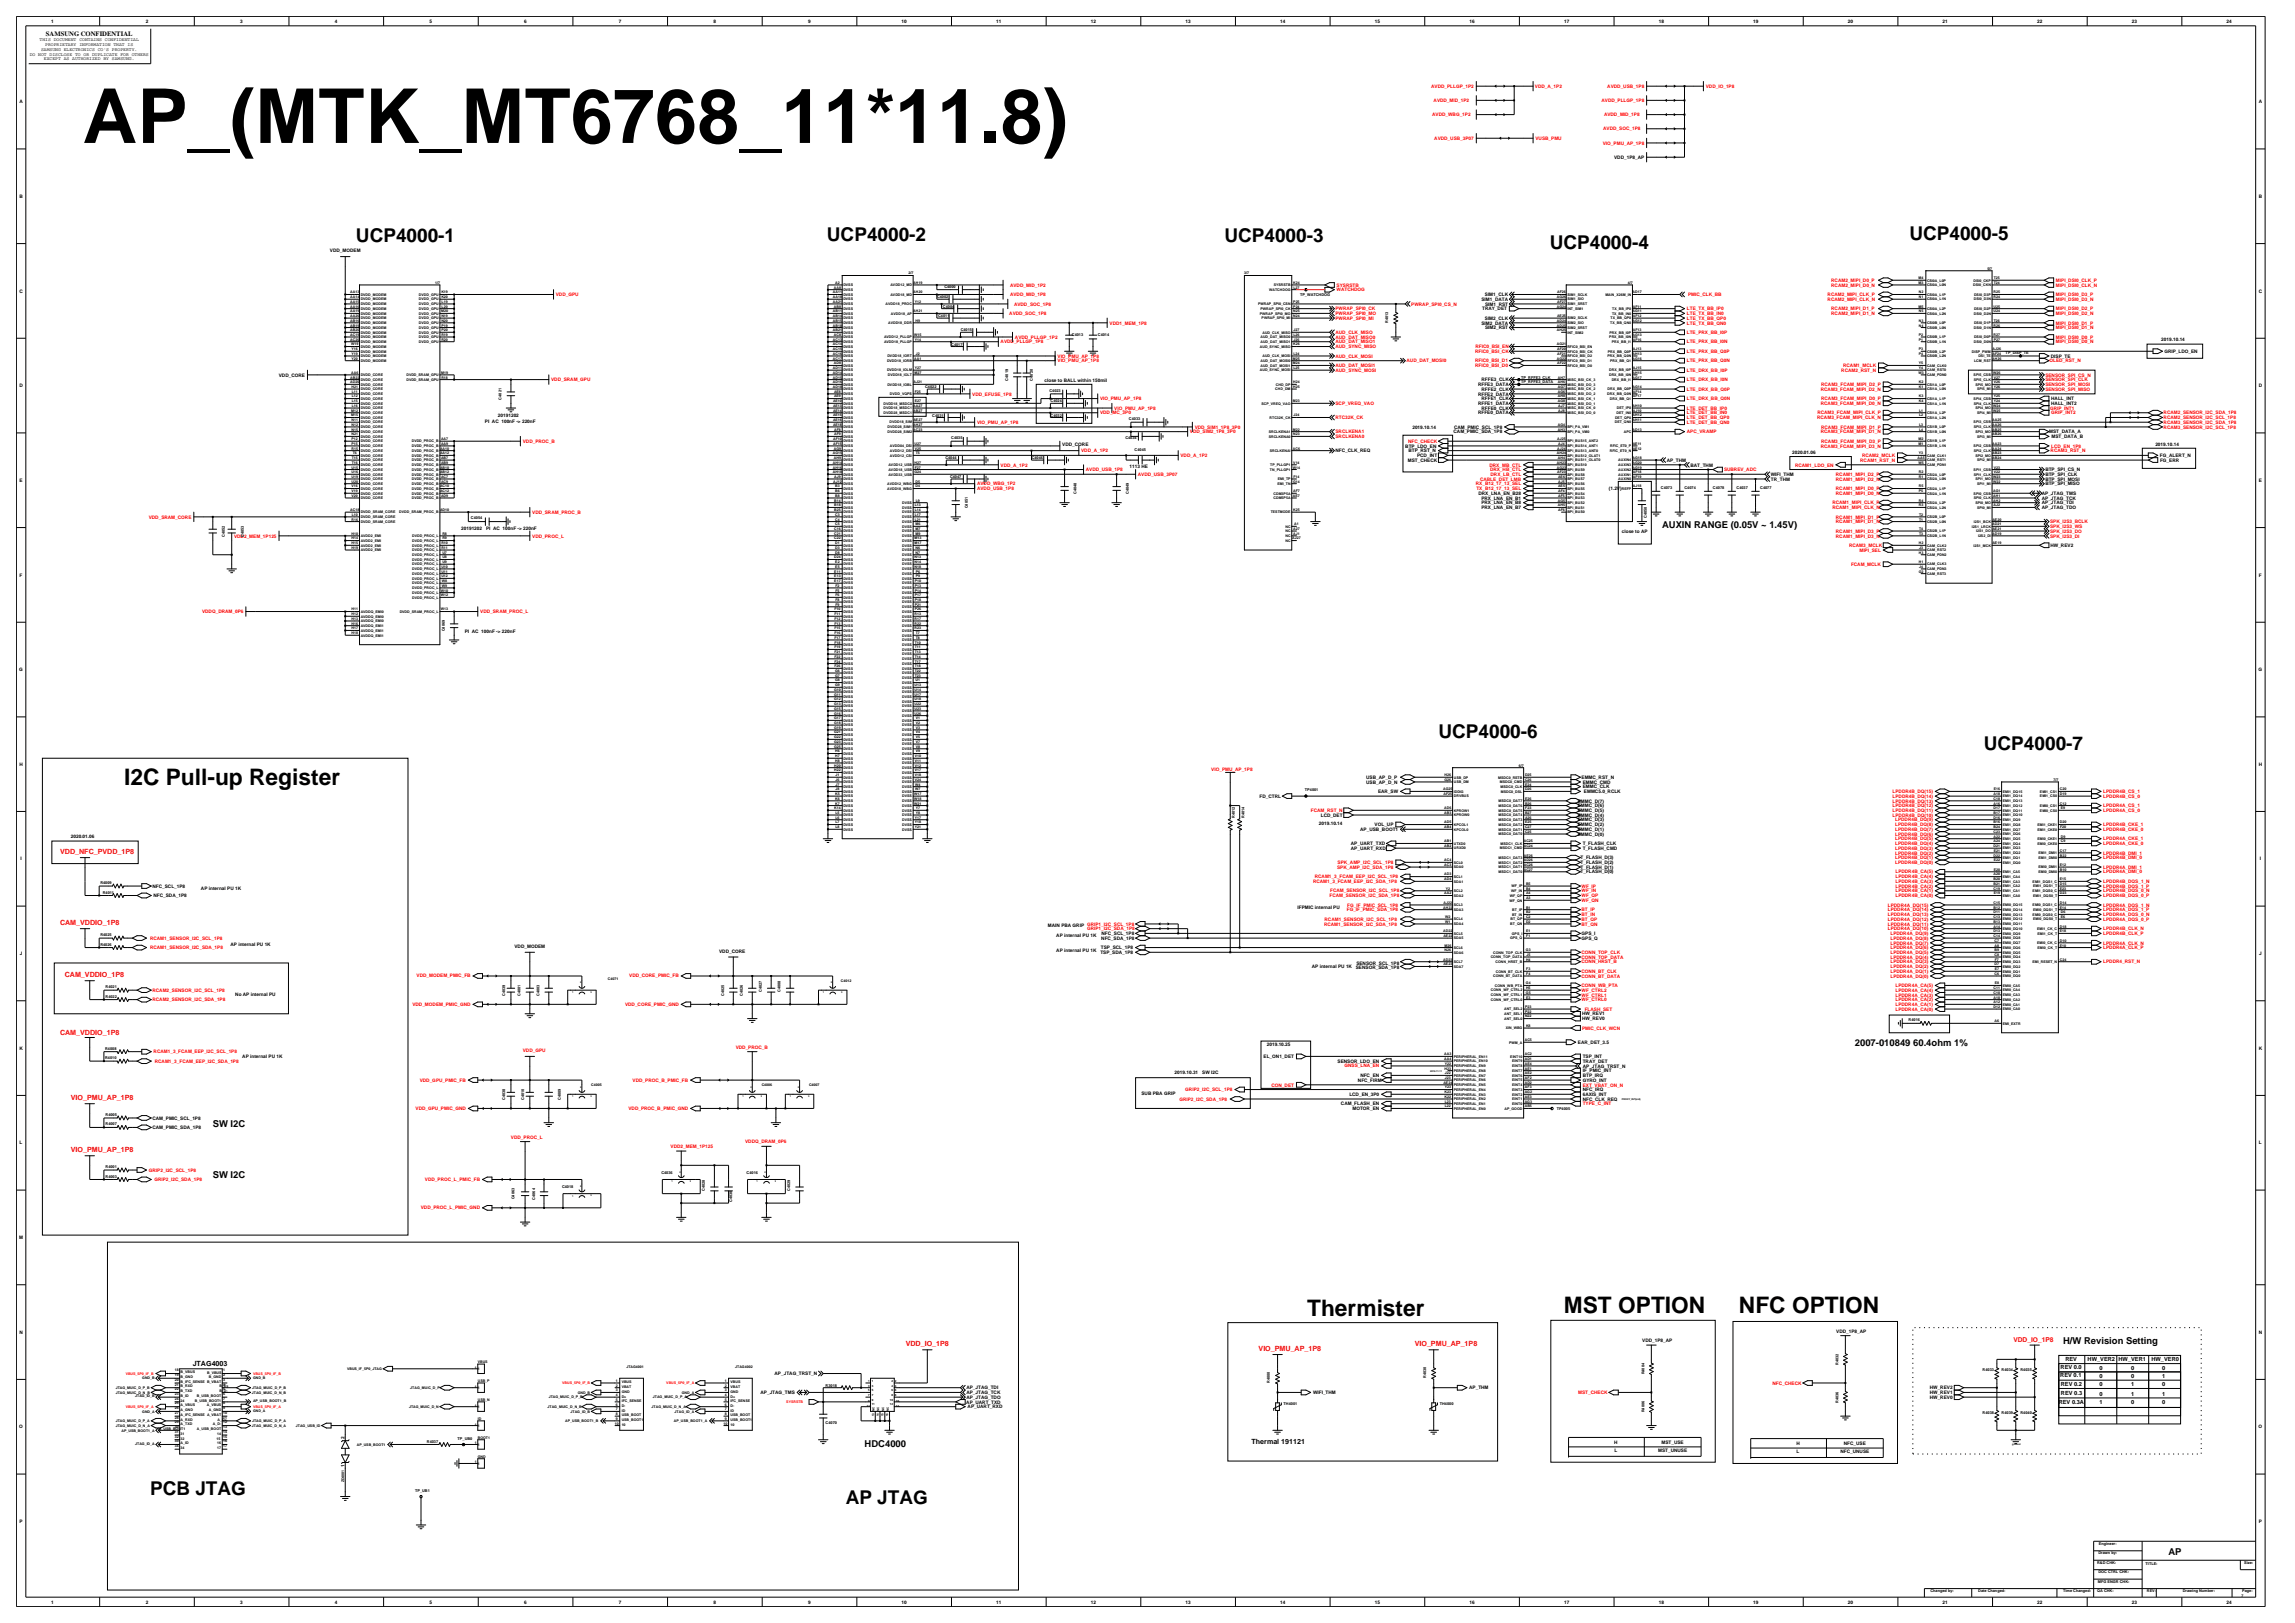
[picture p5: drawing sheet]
<svg xmlns="http://www.w3.org/2000/svg" width="420mm" height="297mm" viewBox="0 0 420 297" stroke-linecap="round" stroke-linejoin="round" font-family="sans-serif">
<defs><g id="words">
<text font-size="13.9" x="15.1" y="26.2">AP_(MTK_MT6768_11*11.8)</text>
<g font-size="4.2">
<text x="22.7" y="143.7">I2C Pull-up Register</text>
<text x="239.2" y="240.7">Thermister</text>
<text x="286.2" y="240.3">MST OPTION</text>
<text x="318.2" y="240.3">NFC OPTION</text>
</g>
<g font-size="3.5">
<text x="65.1" y="44.3">UCP4000-1</text>
<text x="151.3" y="44.1">UCP4000-2</text>
<text x="224.1" y="44.3">UCP4000-3</text>
<text x="283.6" y="45.6">UCP4000-4</text>
<text x="349.4" y="43.9">UCP4000-5</text>
<text x="263.3" y="135">UCP4000-6</text>
<text x="363.1" y="137.2">UCP4000-7</text>
<text x="27.5" y="273.6">PCB JTAG</text>
<text x="154.8" y="275.1">AP JTAG</text>
</g>
<g font-size="1.7">
<text x="304.2" y="96.5">AUXIN RANGE (0.05V ~ 1.45V)</text>
<text x="339.5" y="191.4">2007-010849 60.4ohm 1%</text>
<text x="38.9" y="206.3">SW I2C</text>
<text x="38.9" y="215.6">SW I2C</text>
<text x="377.6" y="245.9">H/W Revision Setting</text>
<text x="158.2" y="264.8">HDC4000</text>
<text x="396.8" y="284.5">AP</text>
</g>
<g font-size="1.3" fill="#f00">
<text x="11" y="156.3">VDD_NFC_PVDD_1P8</text>
<text x="11" y="169.3">CAM_VDDIO_1P8</text>
<text x="11.8" y="178.8">CAM_VDDIO_1P8</text>
<text x="11" y="189.5">CAM_VDDIO_1P8</text>
<text x="13" y="201.4">VIO_PMU_AP_1P8</text>
<text x="13" y="210.9">VIO_PMU_AP_1P8</text>
<text x="165.8" y="246.4">VDD_IO_1P8</text>
<text x="230.3" y="247.3">VIO_PMU_AP_1P8</text>
<text x="258.9" y="246.4">VIO_PMU_AP_1P8</text>
</g>
<g font-size="1.3">
<text x="35.3" y="250">JTAG4003</text>
<text x="229" y="264.3">Thermal 191121</text>
</g>
<text font-size="1.2" x="8.4" y="6.5">SAMSUNG CONFIDENTIAL</text>
<text font-size="1.2" fill="#f00" x="368.5" y="245.5">VDD_IO_1P8</text>
<g font-size="1">
<text x="377.1" y="250.6">REV 0.0</text>
<text x="378" y="249.1">REV</text>
<text x="382" y="249">HW_VER2</text>
<text x="384.2" y="250.6">0</text>
<text x="387.7" y="249.1">HW_VER1</text>
<text x="390" y="250.6">0</text>
<text x="393.7" y="249">HW_VER0</text>
<text x="395.7" y="250.6">0</text>
<text x="376.8" y="256.9">REV 0.3A</text>
<text x="377.1" y="252">REV 0.1</text>
<text x="377.1" y="253.5">REV 0.2</text>
<text x="377.2" y="255.2">REV 0.3</text>
<text x="384.2" y="256.9">1</text>
<text x="384.2" y="253.7">0</text>
<text x="384.2" y="255.4">0</text>
<text x="384.2" y="252.1">0</text>
<text x="390" y="256.9">0</text>
<text x="390" y="253.7">1</text>
<text x="390" y="255.4">1</text>
<text x="390" y="252.1">0</text>
<text x="395.7" y="256.9">0</text>
<text x="395.7" y="252.1">1</text>
<text x="395.7" y="253.7">0</text>
<text x="395.7" y="255.4">1</text>
</g>
<g font-size=".9">
<text x="9.3" y="4.2">1</text>
<text x="26.7" y="4.2">2</text>
<text x="44" y="4.2">3</text>
<text x="61.3" y="4.2">4</text>
<text x="78.6" y="4.2">5</text>
<text x="95.9" y="4.2">6</text>
<text x="113.3" y="4.2">7</text>
<text x="130.6" y="4.2">8</text>
<text x="147.9" y="4.2">9</text>
<text x="165" y="4.2">10</text>
<text x="182.3" y="4.2">11</text>
<text x="199.6" y="4.2">12</text>
<text x="217" y="4.2">13</text>
<text x="234.3" y="4.2">14</text>
<text x="251.6" y="4.2">15</text>
<text x="268.9" y="4.2">16</text>
<text x="286.2" y="4.2">17</text>
<text x="303.6" y="4.2">18</text>
<text x="320.9" y="4.2">19</text>
<text x="338.2" y="4.2">20</text>
<text x="355.5" y="4.2">21</text>
<text x="372.8" y="4.2">22</text>
<text x="390.2" y="4.2">23</text>
<text x="407.5" y="4.2">24</text>
<text x="5.4" y="10.2">DO NOT DISCLOSE TO OR DUPLICATE FOR OTHERS</text>
<text x="7.3" y="7.6">THIS DOCUMENT CONTAINS CONFIDENTIAL</text>
<text x="7.5" y="9.3">SAMSUNG ELECTRONICS CO'S PROPERTY.</text>
<text x="8" y="11">EXCEPT AS AUTHORIZED BY SAMSUNG.</text>
<text x="8.3" y="8.4">PROPRIETARY INFORMATION THAT IS</text>
<text x="3.6" y="18.9">A</text>
<text x="413.4" y="18.9">A</text>
<text x="295.4" y="29.1">VDD_1P8_AP</text>
<text x="3.6" y="36.2">B</text>
<text x="413.4" y="36.2">B</text>
<text x="60.4" y="46.2">VDD_MODEM</text>
<text x="3.6" y="53.5">C</text>
<text x="413.4" y="53.5">C</text>
<text x="271.1" y="55.1">SIM1_DATA</text>
<text x="271.1" y="59.4">SIM2_DATA</text>
<text x="271.2" y="56.8">TRAY_DET</text>
<text x="271.7" y="58.5">SIM2_CLK</text>
<text x="271.7" y="54.2">SIM1_CLK</text>
<text x="271.8" y="55.9">SIM1_RST</text>
<text x="271.8" y="60.2">SIM2_RST</text>
<text x="375.3" y="65.5">DISP_TE</text>
<text x="395.5" y="62.3">2019.10.14</text>
<text x="396.1" y="64.6">GRIP_LDO_EN</text>
<text x="3.6" y="70.9">D</text>
<text x="51" y="68.9">VDD_CORE</text>
<text x="191.2" y="69.9">close to BALL within 150mil</text>
<text x="270.5" y="70.6">RFFE3_DATA</text>
<text x="271.1" y="69.8">RFFE3_CLK</text>
<text x="271.1" y="71.5">RFFE2_CLK</text>
<text x="413.4" y="70.9">D</text>
<text x="88.7" y="77.5">PI AC 100nF -&gt; 220nF</text>
<text x="91.1" y="76.4">20191202</text>
<text x="270.5" y="75.8">RFFE0_DATA</text>
<text x="270.5" y="74.1">RFFE1_DATA</text>
<text x="270.5" y="72.4">RFFE2_DATA</text>
<text x="271.1" y="75">RFFE0_CLK</text>
<text x="271.1" y="73.2">RFFE1_CLK</text>
<text x="375.4" y="74.1">HALL_INT2</text>
<text x="375.4" y="73.2">HALL_INT</text>
<text x="194.4" y="81.7">VDD_CORE</text>
<text x="244.4" y="82.8">NFC_CLK_REQ</text>
<text x="257.2" y="81.9">BTP_LDO_EN</text>
<text x="257.8" y="82.8">BTP_RST_N</text>
<text x="258.5" y="78.6">2019.10.14</text>
<text x="259.3" y="83.6">PCD_INT</text>
<text x="266" y="79.3">CAM_PMIC_SDA_1P8</text>
<text x="266.1" y="78.4">CAM_PMIC_SCL_1P8</text>
<text x="328" y="83.1">2020.01.06</text>
<text x="375" y="79.3">MST_DATA_A</text>
<text x="375.4" y="80.2">MST_DATA_B</text>
<text x="394.4" y="81.6">2019.10.14</text>
<text x="395.3" y="83.6">FG_ALERT_N</text>
<text x="3.6" y="88.2">E</text>
<text x="206.7" y="85.7">1113 HE</text>
<text x="257.7" y="84.5">MST_CHECK</text>
<text x="294.4" y="89.6">(1.2V)</text>
<text x="305" y="84.5">AP_THM</text>
<text x="309.4" y="85.4">BAT_THM</text>
<text x="324.1" y="87.1">WIFI_THM</text>
<text x="324.1" y="88">TR_THM</text>
<text x="374.3" y="88">BTP_SPI_MOSI</text>
<text x="374.3" y="88.8">BTP_SPI_MISO</text>
<text x="374.3" y="87.1">BTP_SPI_CLK</text>
<text x="374.3" y="86.2">BTP_SPI_CS_N</text>
<text x="395.3" y="84.5">FG_ERR</text>
<text x="413.4" y="88.2">E</text>
<text x="270.6" y="90.6">DRX_LNA_EN_B28</text>
<text x="271.1" y="93.2">PRX_LNA_EN_B7</text>
<text x="271.1" y="92.3">PRX_LNA_EN_B8</text>
<text x="271.1" y="91.4">PRX_LNA_EN_B1</text>
<text x="373.7" y="91.4">AP_JTAG_TCK</text>
<text x="373.7" y="90.6">AP_JTAG_TMS</text>
<text x="373.7" y="93.2">AP_JTAG_TDO</text>
<text x="373.7" y="92.3">AP_JTAG_TDI</text>
<text x="84.4" y="97">20191202</text>
<text x="89" y="97">PI AC 100nF -&gt; 220nF</text>
<text x="296.8" y="97.6">close to AP</text>
<text x="375.2" y="100.1">HW_REV2</text>
<text x="3.6" y="105.5">F</text>
<text x="413.4" y="105.5">F</text>
<text x="85.1" y="115.8">PI AC 100nF -&gt; 220nF</text>
<text x="3.5" y="122.8">G</text>
<text x="413.3" y="122.8">G</text>
<text x="3.6" y="140.2">H</text>
<text x="250" y="143.4">USB_AP_D_N</text>
<text x="250" y="142.5">USB_AP_D_P</text>
<text x="289.4" y="142.5">EMMC_RST_N</text>
<text x="289.6" y="143.4">EMMC_CMD</text>
<text x="413.4" y="140.2">H</text>
<text x="230.5" y="146">FD_CTRL</text>
<text x="241.7" y="149.4">LCD_DET</text>
<text x="252.2" y="145.1">EAR_SW</text>
<text x="288.7" y="148.6">EMMC_D(5)</text>
<text x="288.7" y="147.7">EMMC_D(6)</text>
<text x="288.7" y="146.9">EMMC_D(7)</text>
<text x="288.7" y="149.4">EMMC_D(4)</text>
<text x="289.6" y="144.3">EMMC_CLK</text>
<text x="289.9" y="145.1">EMMC5.0_RCLK</text>
<text x="13" y="153.3">2020.01.06</text>
<text x="241.4" y="150.9">2019.10.14</text>
<text x="247.2" y="154.7">AP_UART_TXD</text>
<text x="247.2" y="155.5">AP_UART_RXD</text>
<text x="248.9" y="152.1">AP_USB_BOOT1</text>
<text x="251.6" y="151.2">VOL_UP</text>
<text x="288.7" y="150.3">EMMC_D(3)</text>
<text x="288.7" y="151.2">EMMC_D(2)</text>
<text x="288.7" y="152.1">EMMC_D(1)</text>
<text x="288.7" y="152.9">EMMC_D(0)</text>
<text x="289.6" y="154.7">T_FLASH_CLK</text>
<text x="289.6" y="155.5">T_FLASH_CMD</text>
<text x="3.7" y="157.5">I</text>
<text x="289.2" y="157.2">T_FLASH_D(3)</text>
<text x="289.2" y="158.1">T_FLASH_D(2)</text>
<text x="289.2" y="159">T_FLASH_D(1)</text>
<text x="289.2" y="159.8">T_FLASH_D(0)</text>
<text x="413.5" y="157.5">I</text>
<text x="27.9" y="162.4">NFC_SCL_1P8</text>
<text x="28.1" y="164.2">NFC_SDA_1P8</text>
<text x="36.8" y="162.8">AP internal PU 1K</text>
<text x="237.5" y="166.2">IFPMIC internal PU</text>
<text x="42.2" y="173.2">AP internal PU 1K</text>
<text x="94.2" y="173.5">VDD_MODEM</text>
<text x="191.8" y="169.7">MAIN PBA GRIP</text>
<text x="193.3" y="171.4">AP internal PU 1K</text>
<text x="201.5" y="173.7">TSP_SCL_1P8</text>
<text x="201.5" y="172">NFC_SDA_1P8</text>
<text x="201.6" y="171.1">NFC_SCL_1P8</text>
<text x="289.4" y="171.1">GPS_I</text>
<text x="289.4" y="172">GPS_Q</text>
<text x="3.6" y="174.8">J</text>
<text x="131.6" y="174.4">VDD_CORE</text>
<text x="193.3" y="174.3">AP internal PU 1K</text>
<text x="201.4" y="174.6">TSP_SDA_1P8</text>
<text x="240.1" y="177.1">AP internal PU 1K</text>
<text x="248.1" y="177.4">SENSOR_SDA_1P8</text>
<text x="248.2" y="176.5">SENSOR_SCL_1P8</text>
<text x="413.4" y="174.8">J</text>
<text x="43.1" y="182.3">No AP internal PU</text>
<text x="289.5" y="185.8">HW_REV1</text>
<text x="231.8" y="191.4">2019.10.25</text>
<text x="288.8" y="191">EAR_DET_3.5</text>
<text x="289.5" y="186.7">HW_REV0</text>
<text x="3.6" y="192.1">K</text>
<text x="44.3" y="193.5">AP internal PU 1K</text>
<text x="215" y="196.6">2019.10.31</text>
<text x="220" y="196.6">SW I2C</text>
<text x="231.2" y="193.6">EL_ON1_DET</text>
<text x="244.8" y="194.5">SENSOR_LDO_EN</text>
<text x="248.5" y="198">NFC_FIRM</text>
<text x="249" y="197.1">NFC_EN</text>
<text x="289.6" y="194.5">TRAY_DET</text>
<text x="289.6" y="198">GYRO_INT</text>
<text x="289.6" y="196.2">IF_PMIC_INT</text>
<text x="289.6" y="195.4">AP_JTAG_TRST_N</text>
<text x="289.6" y="193.6">TSP_INT</text>
<text x="289.6" y="197.1">BTP_IRQ</text>
<text x="413.4" y="192.1">K</text>
<text x="208.9" y="200.4">SUB PBA GRIP</text>
<text x="245.4" y="202.3">CAM_FLASH_EN</text>
<text x="246.9" y="200.5">LCD_EN_3P0</text>
<text x="247.5" y="203.1">MOTOR_EN</text>
<text x="289.6" y="200.5">6AXIS_INT</text>
<text x="289.6" y="201.4">NFC_CLK_REQ</text>
<text x="289.6" y="199.7">NFC_IRQ</text>
<text x="3.6" y="209.4">L</text>
<text x="27.9" y="206.6">CAM_PMIC_SDA_1P8</text>
<text x="27.9" y="204.9">CAM_PMIC_SCL_1P8</text>
<text x="413.4" y="209.4">L</text>
<text x="3.5" y="226.7">M</text>
<text x="3.6" y="244.1">N</text>
<text x="300.5" y="245.6">VDD_1P8_AP</text>
<text x="336" y="243.9">VDD_1P8_AP</text>
<text x="413.4" y="244.1">N</text>
<text x="141.7" y="251.6">AP_JTAG_TRST_N</text>
<text x="139.2" y="255.1">AP_JTAG_TMS</text>
<text x="176.8" y="256.8">AP_UART_TXD</text>
<text x="176.8" y="254.2">AP_JTAG_TDI</text>
<text x="176.8" y="255.1">AP_JTAG_TCK</text>
<text x="176.8" y="256">AP_JTAG_TDO</text>
<text x="177.1" y="257.7">AP_UART_RXD</text>
<text x="240.3" y="255.1">WIFI_THM</text>
<text x="268.9" y="254.2">AP_THM</text>
<text x="353.2" y="254.2">HW_REV2</text>
<text x="353.2" y="256">HW_REV0</text>
<text x="353.2" y="255.1">HW_REV1</text>
<text x="3.5" y="261.4">O</text>
<text x="63" y="263.2" transform="rotate(-90 63 263.2)">2</text>
<text x="413.3" y="261.4">O</text>
<text x="63" y="268.5" transform="rotate(-90 63 268.5)">1</text>
<text x="295.4" y="264.2">H</text>
<text x="295.5" y="265.7">L</text>
<text x="303.4" y="265.7">MST_UNUSE</text>
<text x="304.1" y="264.2">MST_USE</text>
<text x="328.7" y="264.4">H</text>
<text x="328.8" y="265.9">L</text>
<text x="336.8" y="265.9">NFC_UNUSE</text>
<text x="337.4" y="264.4">NFC_USE</text>
<text x="3.6" y="278.7">P</text>
<text x="413.4" y="278.7">P</text>
<text x="9.3" y="293.4">1</text>
<text x="26.7" y="293.4">2</text>
<text x="44" y="293.4">3</text>
<text x="61.3" y="293.4">4</text>
<text x="78.6" y="293.4">5</text>
<text x="95.9" y="293.4">6</text>
<text x="113.3" y="293.4">7</text>
<text x="130.6" y="293.4">8</text>
<text x="147.9" y="293.4">9</text>
<text x="165" y="293.4">10</text>
<text x="182.3" y="293.4">11</text>
<text x="199.6" y="293.4">12</text>
<text x="217" y="293.4">13</text>
<text x="234.3" y="293.4">14</text>
<text x="251.6" y="293.4">15</text>
<text x="268.9" y="293.4">16</text>
<text x="286.2" y="293.4">17</text>
<text x="303.6" y="293.4">18</text>
<text x="320.9" y="293.4">19</text>
<text x="338.2" y="293.4">20</text>
<text x="355.5" y="293.4">21</text>
<text x="372.8" y="293.4">22</text>
<text x="390.2" y="293.4">23</text>
<text x="407.5" y="293.4">24</text>
</g>
<g font-size=".9" fill="#f00">
<text x="261.9" y="16.1">AVDD_PLLGP_1P2</text>
<text x="280.9" y="16.1">VDD_A_1P2</text>
<text x="294.1" y="16.1">AVDD_USB_1P8</text>
<text x="312.2" y="16.1">VDD_IO_1P8</text>
<text x="262.1" y="21.3">AVDD_WBG_1P2</text>
<text x="262.4" y="18.7">AVDD_MID_1P2</text>
<text x="293.1" y="18.7">AVDD_PLLGP_1P8</text>
<text x="293.4" y="23.9">AVDD_SOC_1P8</text>
<text x="293.5" y="21.3">AVDD_MID_1P8</text>
<text x="262.5" y="25.6">AVDD_USB_3P07</text>
<text x="281" y="25.6">VUSB_PMU</text>
<text x="293.3" y="26.5">VIO_PMU_AP_1P8</text>
<text x="184.9" y="52.5">AVDD_MID_1P2</text>
<text x="244.6" y="52.5">SYSRSTB</text>
<text x="244.6" y="53.3">WATCHDOG</text>
<text x="335.1" y="51.6">RCAM2_MIPI_D0_P</text>
<text x="335.1" y="52.4">RCAM2_MIPI_D0_N</text>
<text x="376.3" y="51.6">MIPI_DSI0_CLK_P</text>
<text x="376.3" y="52.5">MIPI_DSI0_CLK_N</text>
<text x="101.7" y="54.2">VDD_GPU</text>
<text x="184.7" y="57.7">AVDD_SOC_1P8</text>
<text x="184.9" y="54.2">AVDD_MID_1P8</text>
<text x="185.6" y="55.9">AVDD_SOC_1P8</text>
<text x="203.1" y="59.4">VDD1_MEM_1P8</text>
<text x="244.4" y="57.7">PWRAP_SPI0_MO</text>
<text x="244.4" y="58.5">PWRAP_SPI0_MI</text>
<text x="244.4" y="56.8">PWRAP_SPI0_CK</text>
<text x="258.3" y="55.9">PWRAP_SPI0_CS_N</text>
<text x="308.7" y="56.8">LTE_TX_BB_IP0</text>
<text x="308.7" y="57.7">LTE_TX_BB_IN0</text>
<text x="308.7" y="58.5">LTE_TX_BB_QP0</text>
<text x="308.7" y="59.4">LTE_TX_BB_QN0</text>
<text x="308.9" y="54.2">PMIC_CLK_BB</text>
<text x="334.5" y="55">RCAM2_MIPI_CLK_N</text>
<text x="334.5" y="54.2">RCAM2_MIPI_CLK_P</text>
<text x="335.1" y="56.8">RCAM2_MIPI_D1_P</text>
<text x="335.1" y="57.6">RCAM2_MIPI_D1_N</text>
<text x="376.3" y="59.4">MIPI_DSI0_D1_P</text>
<text x="376.3" y="56.8">MIPI_DSI0_D2_P</text>
<text x="376.3" y="57.7">MIPI_DSI0_D2_N</text>
<text x="376.3" y="54.2">MIPI_DSI0_D3_P</text>
<text x="376.3" y="55.1">MIPI_DSI0_D3_N</text>
<text x="183.1" y="62.8">AVDD_PLLGP_1P8</text>
<text x="185.7" y="62">AVDD_PLLGP_1P2</text>
<text x="193.5" y="65.5">VIO_PMU_AP_1P8</text>
<text x="244.4" y="61.1">AUD_CLK_MISO</text>
<text x="244.4" y="62">AUD_DAT_MISO0</text>
<text x="244.4" y="62.8">AUD_DAT_MISO1</text>
<text x="244.4" y="63.7">AUD_SYNC_MISO</text>
<text x="244.4" y="65.5">AUD_CLK_MOSI</text>
<text x="270" y="64.6">RFIC0_BSI_CK</text>
<text x="270" y="63.7">RFIC0_BSI_EN</text>
<text x="308.7" y="62.8">LTE_PRX_BB_I0N</text>
<text x="308.7" y="61.1">LTE_PRX_BB_I0P</text>
<text x="308.7" y="64.6">LTE_PRX_BB_Q0P</text>
<text x="376.3" y="62.8">MIPI_DSI0_D0_N</text>
<text x="376.3" y="60.2">MIPI_DSI0_D1_N</text>
<text x="376.3" y="62">MIPI_DSI0_D0_P</text>
<text x="100.9" y="69.8">VDD_SRAM_GPU</text>
<text x="193.5" y="66.3">VIO_PMU_AP_1P8</text>
<text x="244.4" y="67.2">AUD_DAT_MOSI1</text>
<text x="244.4" y="68">AUD_SYNC_MOSI</text>
<text x="257.4" y="66.3">AUD_DAT_MOSI0</text>
<text x="270" y="66.3">RFIC0_BSI_D1</text>
<text x="270" y="67.2">RFIC0_BSI_D0</text>
<text x="308.7" y="66.3">LTE_PRX_BB_Q0N</text>
<text x="308.7" y="69.8">LTE_DRX_BB_I0N</text>
<text x="308.7" y="68">LTE_DRX_BB_I0P</text>
<text x="308.7" y="71.5">LTE_DRX_BB_Q0P</text>
<text x="333.2" y="71.5">RCAM3_FCAM_MIPI_D2_N</text>
<text x="333.3" y="70.6">RCAM3_FCAM_MIPI_D2_P</text>
<text x="337" y="68">RCAM2_RST_N</text>
<text x="337.3" y="67.2">RCAM1_MCLK</text>
<text x="374.3" y="70.6">SENSOR_SPI_MOSI</text>
<text x="374.3" y="71.5">SENSOR_SPI_MISO</text>
<text x="374.3" y="69.8">SENSOR_SPI_CLK</text>
<text x="374.3" y="68.9">SENSOR_SPI_CS_N</text>
<text x="375.1" y="66.3">OLED_RST_N</text>
<text x="177.9" y="72.4">VDD_EFUSE_1P8</text>
<text x="178.8" y="77.6">VIO_PMU_AP_1P8</text>
<text x="201.3" y="73.2">VIO_PMU_AP_1P8</text>
<text x="201.3" y="75.8">VDD_MC_3P0</text>
<text x="203.9" y="75">VIO_PMU_AP_1P8</text>
<text x="244.4" y="74.1">SCP_VREQ_VAO</text>
<text x="244.4" y="76.7">RTC32K_CK</text>
<text x="308.7" y="73.2">LTE_DRX_BB_Q0N</text>
<text x="308.7" y="75">LTE_DET_BB_IP0</text>
<text x="308.7" y="75.8">LTE_DET_BB_IN0</text>
<text x="308.7" y="76.7">LTE_DET_BB_QP0</text>
<text x="308.7" y="77.6">LTE_DET_BB_QN0</text>
<text x="332.6" y="76.7">RCAM3_FCAM_MIPI_CLK_N</text>
<text x="332.6" y="75.8">RCAM3_FCAM_MIPI_CLK_P</text>
<text x="333.2" y="74.1">RCAM3_FCAM_MIPI_D0_N</text>
<text x="333.3" y="73.2">RCAM3_FCAM_MIPI_D0_P</text>
<text x="375.2" y="75">GRIP_INT1</text>
<text x="375.4" y="75.8">GRIP_INT2</text>
<text x="396" y="77.6">RCAM3_SENSOR_I2C_SDA_1P8</text>
<text x="396" y="75.8">RCAM2_SENSOR_I2C_SDA_1P8</text>
<text x="396" y="76.7">RCAM2_SENSOR_I2C_SCL_1P8</text>
<text x="95.7" y="81">VDD_PROC_B</text>
<text x="197.9" y="82.8">VDD_A_1P2</text>
<text x="216" y="83.6">VDD_A_1P2</text>
<text x="217.8" y="79.3">VDD_SIM2_1P8_3P0</text>
<text x="218.6" y="78.4">VDD_SIM1_1P8_3P0</text>
<text x="244.4" y="79.3">SRCLKENA1</text>
<text x="244.4" y="80.2">SRCLKENA0</text>
<text x="257.7" y="81">NFC_CHECK</text>
<text x="308.7" y="79.3">APC_VRAMP</text>
<text x="333.2" y="81.9">RCAM3_FCAM_MIPI_D3_N</text>
<text x="333.2" y="79.3">RCAM3_FCAM_MIPI_D1_N</text>
<text x="333.3" y="81">RCAM3_FCAM_MIPI_D3_P</text>
<text x="333.3" y="78.4">RCAM3_FCAM_MIPI_D1_P</text>
<text x="340.8" y="83.6">RCAM2_MCLK</text>
<text x="375.3" y="82.8">RCAM3_RST_N</text>
<text x="375.4" y="81.9">LCD_EN_1P8</text>
<text x="396" y="78.4">RCAM3_SENSOR_I2C_SCL_1P8</text>
<text x="178.8" y="88.8">AVDD_WBG_1P2</text>
<text x="178.8" y="89.7">AVDD_USB_1P8</text>
<text x="183.1" y="85.4">VDD_A_1P2</text>
<text x="198.7" y="86.2">AVDD_USB_1P8</text>
<text x="208.2" y="87.1">AVDD_USB_3P07</text>
<text x="270.1" y="88.8">RX_B12_17_13_SEL</text>
<text x="270.2" y="89.7">TX_B12_17_13_SEL</text>
<text x="270.9" y="88">CABLE_DET_LMB</text>
<text x="272.6" y="85.4">DRX_MB_CTL</text>
<text x="272.7" y="86.2">DRX_HB_CTL</text>
<text x="272.8" y="87.1">DRX_LB_CTL</text>
<text x="315.5" y="86.2">SUBREV_ADC</text>
<text x="328.5" y="85.4">RCAM1_LDO_EN</text>
<text x="336" y="87.1">RCAM1_MIPI_D2_P</text>
<text x="336" y="89.7">RCAM1_MIPI_D0_P</text>
<text x="336" y="88">RCAM1_MIPI_D2_N</text>
<text x="340.4" y="84.5">RCAM1_RST_N</text>
<text x="27.2" y="94.9">VDD_SRAM_CORE</text>
<text x="97.4" y="94">VDD_SRAM_PROC_B</text>
<text x="335.3" y="93.2">RCAM1_MIPI_CLK_N</text>
<text x="335.3" y="92.3">RCAM1_MIPI_CLK_P</text>
<text x="336" y="95.8">RCAM1_MIPI_D1_N</text>
<text x="336" y="94.9">RCAM1_MIPI_D1_P</text>
<text x="336" y="90.6">RCAM1_MIPI_D0_N</text>
<text x="375.2" y="95.8">SPK_I2S3_BCLK</text>
<text x="42.8" y="98.4">VDD2_MEM_1P125</text>
<text x="97.4" y="98.4">VDD_PROC_L</text>
<text x="336" y="98.4">RCAM1_MIPI_D3_N</text>
<text x="336" y="97.5">RCAM1_MIPI_D3_P</text>
<text x="338.4" y="100.1">RCAM3_MCLK</text>
<text x="340.3" y="101">MIPI_SEL</text>
<text x="375.2" y="98.4">SPK_I2S3_DI</text>
<text x="375.2" y="97.5">SPK_I2S3_DO</text>
<text x="375.2" y="96.6">SPK_I2S3_WS</text>
<text x="338.8" y="103.6">FCAM_MCLK</text>
<text x="37" y="112.2">VDDQ_DRAM_0P6</text>
<text x="87.9" y="112.2">VDD_SRAM_PROC_L</text>
<text x="221.7" y="141">VIO_PMU_AP_1P8</text>
<text x="239.9" y="148.6">FCAM_RST_N</text>
<text x="346.4" y="149.4">LPDDR4B_DQ(10)</text>
<text x="346.4" y="148.6">LPDDR4B_DQ(11)</text>
<text x="346.4" y="147.7">LPDDR4B_DQ(12)</text>
<text x="346.4" y="146.9">LPDDR4B_DQ(13)</text>
<text x="346.4" y="146">LPDDR4B_DQ(14)</text>
<text x="346.4" y="145.1">LPDDR4B_DQ(15)</text>
<text x="384.9" y="146">LPDDR4B_CS_0</text>
<text x="384.9" y="145.1">LPDDR4B_CS_1</text>
<text x="384.9" y="148.6">LPDDR4A_CS_0</text>
<text x="384.9" y="147.7">LPDDR4A_CS_1</text>
<text x="346.8" y="151.2">LPDDR4B_DQ(8)</text>
<text x="346.8" y="150.3">LPDDR4B_DQ(9)</text>
<text x="346.8" y="155.5">LPDDR4B_DQ(3)</text>
<text x="346.8" y="154.7">LPDDR4B_DQ(4)</text>
<text x="346.8" y="153.8">LPDDR4B_DQ(5)</text>
<text x="346.8" y="152.9">LPDDR4B_DQ(6)</text>
<text x="346.8" y="152.1">LPDDR4B_DQ(7)</text>
<text x="384.9" y="152.1">LPDDR4B_CKE_0</text>
<text x="384.9" y="151.2">LPDDR4B_CKE_1</text>
<text x="384.9" y="154.7">LPDDR4A_CKE_0</text>
<text x="384.9" y="153.8">LPDDR4A_CKE_1</text>
<text x="240.3" y="161.6">RCAM1_3_FCAM_EEP_I2C_SDA_1P8</text>
<text x="240.6" y="160.7">RCAM1_3_FCAM_EEP_I2C_SCL_1P8</text>
<text x="244.7" y="159">SPK_AMP_I2C_SDA_1P8</text>
<text x="244.8" y="158.1">SPK_AMP_I2C_SCL_1P8</text>
<text x="346.8" y="158.1">LPDDR4B_DQ(0)</text>
<text x="346.8" y="157.2">LPDDR4B_DQ(1)</text>
<text x="346.8" y="156.4">LPDDR4B_DQ(2)</text>
<text x="346.9" y="161.6">LPDDR4B_CA(3)</text>
<text x="346.9" y="160.7">LPDDR4B_CA(4)</text>
<text x="346.9" y="159.8">LPDDR4B_CA(5)</text>
<text x="384.9" y="161.6">LPDDR4B_DQS_1_N</text>
<text x="384.9" y="157.2">LPDDR4B_DMI_0</text>
<text x="384.9" y="156.4">LPDDR4B_DMI_1</text>
<text x="384.9" y="159.8">LPDDR4A_DMI_0</text>
<text x="384.9" y="159">LPDDR4A_DMI_1</text>
<text x="243.3" y="164.2">FCAM_SENSOR_I2C_SDA_1P8</text>
<text x="243.4" y="163.3">FCAM_SENSOR_I2C_SCL_1P8</text>
<text x="246.5" y="166.8">FG_IF_PMIC_SDA_1P8</text>
<text x="246.6" y="165.9">FG_IF_PMIC_SCL_1P8</text>
<text x="289.4" y="167.6">BT_IN</text>
<text x="289.4" y="162.4">WF_IP</text>
<text x="289.4" y="163.3">WF_IN</text>
<text x="289.4" y="164.2">WF_QP</text>
<text x="289.4" y="165">WF_QN</text>
<text x="289.4" y="166.8">BT_IP</text>
<text x="345.5" y="165.9">LPDDR4A_DQ(15)</text>
<text x="345.5" y="167.6">LPDDR4A_DQ(13)</text>
<text x="345.5" y="166.8">LPDDR4A_DQ(14)</text>
<text x="346.9" y="164.2">LPDDR4B_CA(0)</text>
<text x="346.9" y="163.3">LPDDR4B_CA(1)</text>
<text x="346.9" y="162.4">LPDDR4B_CA(2)</text>
<text x="384.9" y="163.3">LPDDR4B_DQS_0_N</text>
<text x="384.9" y="164.2">LPDDR4B_DQS_0_P</text>
<text x="384.9" y="162.4">LPDDR4B_DQS_1_P</text>
<text x="384.9" y="167.6">LPDDR4A_DQS_0_N</text>
<text x="384.9" y="165.9">LPDDR4A_DQS_1_N</text>
<text x="384.9" y="166.8">LPDDR4A_DQS_1_P</text>
<text x="27.5" y="172">RCAM1_SENSOR_I2C_SCL_1P8</text>
<text x="27.5" y="173.7">RCAM1_SENSOR_I2C_SDA_1P8</text>
<text x="198.9" y="170.2">GRIP1_I2C_SDA_1P8</text>
<text x="198.9" y="169.4">GRIP1_I2C_SCL_1P8</text>
<text x="242.3" y="169.4">RCAM1_SENSOR_I2C_SDA_1P8</text>
<text x="242.4" y="168.5">RCAM1_SENSOR_I2C_SCL_1P8</text>
<text x="289.4" y="168.5">BT_QP</text>
<text x="289.4" y="169.4">BT_QN</text>
<text x="345.5" y="170.2">LPDDR4A_DQ(10)</text>
<text x="345.5" y="169.4">LPDDR4A_DQ(11)</text>
<text x="345.5" y="168.5">LPDDR4A_DQ(12)</text>
<text x="346" y="173.7">LPDDR4A_DQ(6)</text>
<text x="346" y="172.8">LPDDR4A_DQ(7)</text>
<text x="346" y="172">LPDDR4A_DQ(8)</text>
<text x="346" y="171.1">LPDDR4A_DQ(9)</text>
<text x="384.9" y="170.2">LPDDR4B_CLK_N</text>
<text x="384.9" y="171.1">LPDDR4B_CLK_P</text>
<text x="384.9" y="173.7">LPDDR4A_CLK_P</text>
<text x="384.9" y="168.5">LPDDR4A_DQS_0_P</text>
<text x="384.9" y="172.8">LPDDR4A_CLK_N</text>
<text x="76.2" y="178.9">VDD_MODEM_PMIC_FB</text>
<text x="115.2" y="178.9">VDD_CORE_PMIC_FB</text>
<text x="289.4" y="174.6">CONN_TOP_CLK</text>
<text x="289.4" y="175.4">CONN_TOP_DATA</text>
<text x="289.4" y="176.3">CONN_HRST_B</text>
<text x="289.4" y="178">CONN_BT_CLK</text>
<text x="289.4" y="178.9">CONN_BT_DATA</text>
<text x="346" y="176.3">LPDDR4A_DQ(3)</text>
<text x="346" y="175.4">LPDDR4A_DQ(4)</text>
<text x="346" y="174.6">LPDDR4A_DQ(5)</text>
<text x="346" y="178.9">LPDDR4A_DQ(0)</text>
<text x="346" y="178">LPDDR4A_DQ(1)</text>
<text x="346" y="177.2">LPDDR4A_DQ(2)</text>
<text x="384.9" y="176.3">LPDDR4_RST_N</text>
<text x="27.9" y="183.2">RCAM2_SENSOR_I2C_SDA_1P8</text>
<text x="27.9" y="181.5">RCAM2_SENSOR_I2C_SCL_1P8</text>
<text x="75.5" y="184.1">VDD_MODEM_PMIC_GND</text>
<text x="114.4" y="184.1">VDD_CORE_PMIC_GND</text>
<text x="289.4" y="180.6">CONN_WB_PTA</text>
<text x="289.4" y="183.2">WF_CTRL0</text>
<text x="289.4" y="182.4">WF_CTRL1</text>
<text x="289.4" y="181.5">WF_CTRL2</text>
<text x="290" y="185">FLASH_SET</text>
<text x="346.9" y="183.2">LPDDR4A_CA(2)</text>
<text x="346.9" y="182.4">LPDDR4A_CA(3)</text>
<text x="346.9" y="181.5">LPDDR4A_CA(4)</text>
<text x="346.9" y="180.6">LPDDR4A_CA(5)</text>
<text x="346.9" y="185">LPDDR4A_CA(0)</text>
<text x="346.9" y="184.1">LPDDR4A_CA(1)</text>
<text x="134.6" y="191.9">VDD_PROC_B</text>
<text x="289.5" y="188.4">PMIC_CLK_WCN</text>
<text x="28.1" y="192.8">RCAM1_3_FCAM_EEP_I2C_SCL_1P8</text>
<text x="28.3" y="194.5">RCAM1_3_FCAM_EEP_I2C_SDA_1P8</text>
<text x="76.8" y="198">VDD_GPU_PMIC_FB</text>
<text x="95.7" y="192.5">VDD_GPU</text>
<text x="115.8" y="197.9">VDD_PROC_B_PMIC_FB</text>
<text x="246" y="195.3">GNSS_LNA_EN</text>
<text x="76" y="203.1">VDD_GPU_PMIC_GND</text>
<text x="115" y="203.1">VDD_PROC_B_PMIC_GND</text>
<text x="215.8" y="201.4">GRIP2_I2C_SDA_1P8</text>
<text x="216.9" y="199.7">GRIP2_I2C_SCL_1P8</text>
<text x="232.7" y="198.8">CON_DET</text>
<text x="289.6" y="198.8">EXT_VBAT_ON_N</text>
<text x="289.6" y="202.3">TYPE_C_INT</text>
<text x="93.5" y="208.3">VDD_PROC_L</text>
<text x="136.4" y="209.2">VDDQ_DRAM_0P6</text>
<text x="27.3" y="214.4">GRIP2_I2C_SCL_1P8</text>
<text x="122.7" y="210.1">VDD2_MEM_1P125</text>
<text x="28.2" y="216.1">GRIP2_I2C_SDA_1P8</text>
<text x="77" y="221.3">VDD_PROC_L_PMIC_GND</text>
<text x="77.8" y="216.1">VDD_PROC_L_PMIC_FB</text>
<text x="288.8" y="255.1">MST_CHECK</text>
<text x="324.4" y="253.4">NFC_CHECK</text>
</g>
<g font-size=".7">
<text x="64.1" y="53.7">AA13</text>
<text x="79.6" y="51.9">1/7</text>
<text x="80.8" y="53.7">K19</text>
<text x="152.4" y="53.7">AA11</text>
<text x="152.6" y="52.8">AA8</text>
<text x="152.8" y="52">A2</text>
<text x="154.3" y="53.2">DVSS</text>
<text x="154.3" y="52.4">DVSS</text>
<text x="162.9" y="52.4">AVDD12_MD</text>
<text x="166.2" y="50.2">2/7</text>
<text x="167.1" y="52">AH19</text>
<text x="167.1" y="53.7">AH20</text>
<text x="172.8" y="52.6">C4000</text>
<text x="227.7" y="50.2">3/7</text>
<text x="232.3" y="53.2">WATCHDOG</text>
<text x="233.1" y="52.4">SYSRSTB</text>
<text x="236.7" y="52">K24</text>
<text x="236.7" y="52.8">L27</text>
<text x="285" y="53.7">AF26</text>
<text x="297.9" y="51.9">4/7</text>
<text x="298.8" y="53.7">AD17</text>
<text x="351.1" y="52">M3</text>
<text x="351.1" y="51.1">M4</text>
<text x="351.2" y="53.7">N2</text>
<text x="352.7" y="52.4">CSI0A_L0N</text>
<text x="352.7" y="51.5">CSI0A_L0P</text>
<text x="361.1" y="52.4">DSI0_CKN</text>
<text x="361.2" y="51.5">DSI0_CKP</text>
<text x="363.7" y="49.3">5/7</text>
<text x="364.8" y="53.7">R25</text>
<text x="364.9" y="52">T24</text>
<text x="364.9" y="51.1">T25</text>
<text x="64.1" y="58.9">AB16</text>
<text x="64.1" y="59.7">AB19</text>
<text x="64.1" y="54.5">AA14</text>
<text x="64.1" y="55.4">AA15</text>
<text x="64.1" y="56.3">AA16</text>
<text x="64.1" y="57.1">AA19</text>
<text x="64.1" y="58">AA20</text>
<text x="66" y="59.3">DVDD_MODEM</text>
<text x="66" y="54.1">DVDD_MODEM</text>
<text x="66" y="55">DVDD_MODEM</text>
<text x="66" y="55.8">DVDD_MODEM</text>
<text x="66" y="56.7">DVDD_MODEM</text>
<text x="66" y="57.6">DVDD_MODEM</text>
<text x="66" y="58.4">DVDD_MODEM</text>
<text x="76.7" y="57.6">DVDD_GPU</text>
<text x="76.7" y="58.4">DVDD_GPU</text>
<text x="76.7" y="59.3">DVDD_GPU</text>
<text x="76.7" y="55.8">DVDD_GPU</text>
<text x="76.7" y="56.7">DVDD_GPU</text>
<text x="76.7" y="54.1">DVDD_GPU</text>
<text x="76.7" y="55">DVDD_GPU</text>
<text x="80.7" y="57.1">M20</text>
<text x="80.8" y="58">N19</text>
<text x="80.8" y="58.9">N20</text>
<text x="80.8" y="54.5">K20</text>
<text x="80.8" y="59.7">P19</text>
<text x="80.8" y="55.4">L19</text>
<text x="80.8" y="56.3">L20</text>
<text x="152.4" y="59.7">AB18</text>
<text x="152.4" y="54.5">AA18</text>
<text x="152.4" y="55.4">AA21</text>
<text x="152.4" y="57.1">AB11</text>
<text x="152.4" y="58">AB14</text>
<text x="152.4" y="58.9">AB15</text>
<text x="152.6" y="56.3">AB8</text>
<text x="154.3" y="56.7">DVSS</text>
<text x="154.3" y="54.1">DVSS</text>
<text x="154.3" y="55">DVSS</text>
<text x="154.3" y="55.8">DVSS</text>
<text x="154.3" y="57.6">DVSS</text>
<text x="154.3" y="58.4">DVSS</text>
<text x="154.3" y="59.3">DVSS</text>
<text x="162.1" y="55.8">AVDD18_PROC</text>
<text x="162.5" y="59.3">AVDD18_DDR</text>
<text x="162.9" y="54.1">AVDD18_MD</text>
<text x="163.1" y="57.6">AVDD18_AP</text>
<text x="167.1" y="57.1">AH21</text>
<text x="167.4" y="55.4">Y12</text>
<text x="167.6" y="58.9">H9</text>
<text x="171.5" y="54.6">C4002</text>
<text x="171.7" y="58">C4011</text>
<text x="172.6" y="56.3">C4004</text>
<text x="230.2" y="55.8">PWRAP_SPI0_CSN</text>
<text x="230.6" y="57.6">PWRAP_SPI0_MO</text>
<text x="230.7" y="56.7">PWRAP_SPI0_CK</text>
<text x="230.9" y="58.4">PWRAP_SPI0_MI</text>
<text x="236.7" y="58">N24</text>
<text x="236.7" y="57.1">N25</text>
<text x="236.7" y="56.3">P24</text>
<text x="236.7" y="55.4">P25</text>
<text x="237.9" y="54.1">TP_WATCHDOG</text>
<text x="254.1" y="59.1" transform="rotate(-90 254.1 59.1)">R4013</text>
<text x="284.9" y="56.3">AG24</text>
<text x="284.9" y="54.5">AG26</text>
<text x="284.9" y="58.9">AD24</text>
<text x="284.9" y="59.7">AD25</text>
<text x="285" y="58">AE25</text>
<text x="285" y="55.4">AF27</text>
<text x="286.8" y="56.7">INT_SIM1</text>
<text x="286.8" y="55">SIM1_SIO</text>
<text x="286.8" y="54.1">SIM1_SCLK</text>
<text x="286.8" y="55.8">SIM1_SRST</text>
<text x="286.8" y="58.4">SIM2_SCLK</text>
<text x="286.8" y="59.3">SIM2_SIO</text>
<text x="293.8" y="54.1">MAIN_X26M_IN</text>
<text x="294.7" y="59.3">TX_BB_QN0</text>
<text x="294.7" y="58.4">TX_BB_QP0</text>
<text x="295" y="57.6">TX_BB_IN0</text>
<text x="295.1" y="56.7">TX_BB_IP0</text>
<text x="298.8" y="57.1">AG11</text>
<text x="298.8" y="58.9">AG12</text>
<text x="298.8" y="56.3">AF11</text>
<text x="298.8" y="58">AF12</text>
<text x="351.1" y="56.3">M5</text>
<text x="351.2" y="58.9">N3</text>
<text x="351.2" y="59.7">N4</text>
<text x="351.2" y="57.1">N5</text>
<text x="351.2" y="54.5">N1</text>
<text x="352.7" y="59.3">CSI0B_L0P</text>
<text x="352.7" y="57.6">CSI0A_L2N</text>
<text x="352.7" y="56.7">CSI0A_L2P</text>
<text x="352.7" y="55">CSI0A_L1N</text>
<text x="352.7" y="54.1">CSI0A_L1P</text>
<text x="361.2" y="57.6">DSI0_D2N</text>
<text x="361.2" y="55">DSI0_D3N</text>
<text x="361.3" y="56.7">DSI0_D2P</text>
<text x="361.3" y="59.3">DSI0_D1P</text>
<text x="361.3" y="54.1">DSI0_D3P</text>
<text x="364.8" y="57.1">U24</text>
<text x="364.8" y="56.3">U25</text>
<text x="364.8" y="54.5">R24</text>
<text x="364.8" y="59.7">R26</text>
<text x="364.9" y="58.9">T26</text>
<text x="64.1" y="61.5">AC19</text>
<text x="64.1" y="62.3">AC20</text>
<text x="64.1" y="60.6">AB20</text>
<text x="64.3" y="63.2">W19</text>
<text x="64.3" y="64.1">Y16</text>
<text x="64.3" y="64.9">Y19</text>
<text x="64.3" y="65.8">Y20</text>
<text x="66" y="63.6">DVDD_MODEM</text>
<text x="66" y="64.5">DVDD_MODEM</text>
<text x="66" y="65.4">DVDD_MODEM</text>
<text x="66" y="61.9">DVDD_MODEM</text>
<text x="66" y="62.8">DVDD_MODEM</text>
<text x="66" y="60.2">DVDD_MODEM</text>
<text x="66" y="61">DVDD_MODEM</text>
<text x="76.7" y="61.9">DVDD_GPU</text>
<text x="76.7" y="62.8">DVDD_GPU</text>
<text x="76.7" y="60.2">DVDD_GPU</text>
<text x="76.7" y="61">DVDD_GPU</text>
<text x="80.8" y="61.5">R19</text>
<text x="80.8" y="62.3">R20</text>
<text x="80.8" y="60.6">P20</text>
<text x="152.4" y="65.8">AC17</text>
<text x="152.4" y="60.6">AB21</text>
<text x="152.4" y="62.3">AC13</text>
<text x="152.4" y="63.2">AC14</text>
<text x="152.4" y="64.1">AC15</text>
<text x="152.4" y="64.9">AC16</text>
<text x="152.6" y="61.5">AC8</text>
<text x="154.3" y="61.9">DVSS</text>
<text x="154.3" y="60.2">DVSS</text>
<text x="154.3" y="61">DVSS</text>
<text x="154.3" y="62.8">DVSS</text>
<text x="154.3" y="63.6">DVSS</text>
<text x="154.3" y="64.5">DVSS</text>
<text x="154.3" y="65.4">DVSS</text>
<text x="161.8" y="62.8">AVDD18_PLLGP</text>
<text x="161.8" y="61.9">AVDD12_PLLGP</text>
<text x="162.4" y="65.4">DVDD18_IORT</text>
<text x="167.3" y="61.5">W15</text>
<text x="167.3" y="65.8">AA1</text>
<text x="167.4" y="62.3">Y14</text>
<text x="167.6" y="64.9">J2</text>
<text x="174.1" y="63.2">C4017</text>
<text x="175.8" y="60.6">C4015</text>
<text x="196.2" y="61.5">C4013</text>
<text x="200.9" y="61.5">C4014</text>
<text x="230.6" y="63.6">AUD_SYNC_MISO</text>
<text x="230.7" y="61.9">AUD_DAT_MISO0</text>
<text x="230.7" y="62.8">AUD_DAT_MISO1</text>
<text x="231" y="61">AUD_CLK_MISO</text>
<text x="231" y="65.4">AUD_CLK_MOSI</text>
<text x="236.6" y="65.8">M25</text>
<text x="236.7" y="63.2">K26</text>
<text x="236.7" y="61.5">L26</text>
<text x="236.7" y="64.9">L24</text>
<text x="236.7" y="62.3">J26</text>
<text x="236.7" y="60.6">J27</text>
<text x="284.9" y="63.2">AG21</text>
<text x="284.9" y="65.8">AG22</text>
<text x="284.9" y="60.6">AH25</text>
<text x="285" y="64.1">AF20</text>
<text x="285" y="64.9">AF21</text>
<text x="286.8" y="61">INT_SIM2</text>
<text x="286.8" y="63.6">RFIC0_BSI_EN</text>
<text x="286.8" y="64.5">RFIC0_BSI_CK</text>
<text x="286.8" y="65.4">RFIC0_BSI_D2</text>
<text x="286.8" y="60.2">SIM2_SRST</text>
<text x="294.2" y="65.4">PRX_BB_Q0N</text>
<text x="294.2" y="64.5">PRX_BB_Q0P</text>
<text x="294.5" y="61.9">PRX_BB_I0N</text>
<text x="294.5" y="61">PRX_BB_I0P</text>
<text x="295" y="62.8">PRX_BB_I1</text>
<text x="298.8" y="65.8">AG16</text>
<text x="298.8" y="61.5">AG13</text>
<text x="298.8" y="64.9">AH13</text>
<text x="298.8" y="62.3">AF16</text>
<text x="298.8" y="60.6">AF13</text>
<text x="298.8" y="64.1">AJ13</text>
<text x="351.2" y="62.3">P1</text>
<text x="351.2" y="61.5">P2</text>
<text x="351.2" y="64.1">P3</text>
<text x="351.2" y="64.9">P4</text>
<text x="352.7" y="60.2">CSI0B_L0N</text>
<text x="352.7" y="62.8">CSI0B_L1N</text>
<text x="352.7" y="61.9">CSI0B_L1P</text>
<text x="352.7" y="64.5">CSI0B_L2P</text>
<text x="352.7" y="65.4">CSI0B_L2N</text>
<text x="360.9" y="64.5">DISP_PWM</text>
<text x="361.2" y="60.2">DSI0_D1N</text>
<text x="361.2" y="62.8">DSI0_D0N</text>
<text x="361.3" y="61.9">DSI0_D0P</text>
<text x="362.1" y="65.4">DSI_TE</text>
<text x="364.6" y="65.8">AH26</text>
<text x="364.6" y="64.9">AF24</text>
<text x="364.7" y="64.1">AJ26</text>
<text x="364.8" y="61.5">R27</text>
<text x="364.9" y="62.3">P27</text>
<text x="367" y="64.7">TP_DISP_TE</text>
<text x="64.1" y="70.1">AD20</text>
<text x="64.1" y="69.3">AB22</text>
<text x="64.3" y="68.4">AA6</text>
<text x="64.3" y="71">H21</text>
<text x="64.4" y="71.9">L11</text>
<text x="66" y="66.2">DVDD_MODEM</text>
<text x="66" y="71.4">DVDD_CORE</text>
<text x="66" y="70.6">DVDD_CORE</text>
<text x="66" y="69.7">DVDD_CORE</text>
<text x="66" y="68.8">DVDD_CORE</text>
<text x="74.4" y="69.7">DVDD_SRAM_GPU</text>
<text x="74.4" y="68.8">DVDD_SRAM_GPU</text>
<text x="80.7" y="68.4">M19</text>
<text x="80.8" y="69.3">R18</text>
<text x="152.4" y="67.5">AD11</text>
<text x="152.4" y="68.4">AD14</text>
<text x="152.4" y="69.3">AD15</text>
<text x="152.4" y="70.1">AD16</text>
<text x="152.4" y="71">AD18</text>
<text x="152.6" y="66.7">AD8</text>
<text x="152.6" y="71.9">AE8</text>
<text x="154.3" y="67.1">DVSS</text>
<text x="154.3" y="66.2">DVSS</text>
<text x="154.3" y="68">DVSS</text>
<text x="154.3" y="68.8">DVSS</text>
<text x="154.3" y="69.7">DVSS</text>
<text x="154.3" y="70.6">DVSS</text>
<text x="154.3" y="71.4">DVSS</text>
<text x="162.3" y="68">DVDD18_IOLM</text>
<text x="162.3" y="66.2">DVDD18_IORB</text>
<text x="162.4" y="70.6">DVDD18_IOBL</text>
<text x="162.5" y="68.8">DVDD18_IOLT</text>
<text x="167.2" y="70.1">AJ21</text>
<text x="167.3" y="68.4">M27</text>
<text x="167.4" y="67.5">Y27</text>
<text x="167.4" y="71.9">F25</text>
<text x="169.3" y="71">C4022</text>
<text x="184.5" y="69.6" transform="rotate(-90 184.5 69.6)">C4019</text>
<text x="189" y="69.6" transform="rotate(-90 189 69.6)">C4020</text>
<text x="192.1" y="71.7">C4023</text>
<text x="230.6" y="68">AUD_SYNC_MOSI</text>
<text x="230.7" y="67.1">AUD_DAT_MOSI1</text>
<text x="230.7" y="66.2">AUD_DAT_MOSI0</text>
<text x="233.4" y="71.4">CHD_DM</text>
<text x="233.5" y="70.6">CHD_DP</text>
<text x="236.6" y="66.7">M24</text>
<text x="236.7" y="71">H25</text>
<text x="236.7" y="70.1">H24</text>
<text x="236.7" y="67.5">L25</text>
<text x="278.4" y="70.2">TP_RFFE3_DATA</text>
<text x="278.4" y="69.3">TP_RFFE3_CLK</text>
<text x="285" y="66.7">AF22</text>
<text x="285.1" y="71.9">AG6</text>
<text x="285.1" y="71">AG7</text>
<text x="285.1" y="70.1">AH6</text>
<text x="285.1" y="69.3">AH7</text>
<text x="286.8" y="70.6">MISC_BSI_DO_3</text>
<text x="286.8" y="69.7">MISC_BSI_CK_3</text>
<text x="286.8" y="66.2">RFIC0_BSI_D1</text>
<text x="286.8" y="71.4">MISC_BSI_CK_2</text>
<text x="286.8" y="67.1">RFIC0_BSI_D0</text>
<text x="294.2" y="71.4">DRX_BB_Q0P</text>
<text x="294.5" y="68.8">DRX_BB_I0N</text>
<text x="294.5" y="68">DRX_BB_I0P</text>
<text x="294.7" y="66.2">PRX_BB_Q1</text>
<text x="294.9" y="69.7">DRX_BB_I1</text>
<text x="298.8" y="71">AG14</text>
<text x="298.8" y="69.3">AG17</text>
<text x="298.8" y="68.4">AH15</text>
<text x="298.8" y="71.9">AF14</text>
<text x="298.8" y="67.5">AJ15</text>
<text x="351.1" y="68.4">W3</text>
<text x="351.2" y="71">K1</text>
<text x="351.2" y="70.1">K2</text>
<text x="351.2" y="67.5">Y4</text>
<text x="351.2" y="66.7">Y5</text>
<text x="352.7" y="68">CAM_RST0</text>
<text x="352.7" y="67.1">CAM_CLK0</text>
<text x="352.7" y="68.8">CAM_PDN0</text>
<text x="352.7" y="71.4">CSI1A_L0N</text>
<text x="352.7" y="70.6">CSI1A_L0P</text>
<text x="361.2" y="68.8">SPI5_CSB</text>
<text x="361.2" y="69.7">SPI5_CLK</text>
<text x="361.3" y="66.2">LCM_RST</text>
<text x="361.5" y="70.6">SPI5_MO</text>
<text x="361.8" y="71.4">SPI5_MI</text>
<text x="364.8" y="68.4">W26</text>
<text x="364.9" y="71">Y26</text>
<text x="364.9" y="70.1">V26</text>
<text x="364.9" y="69.3">V27</text>
<text x="64.3" y="76.2">M15</text>
<text x="64.3" y="75.3">M12</text>
<text x="64.3" y="77.1">N11</text>
<text x="64.3" y="77.9">N12</text>
<text x="64.4" y="72.7">L12</text>
<text x="64.4" y="73.6">L15</text>
<text x="64.4" y="74.5">L16</text>
<text x="66" y="76.6">DVDD_CORE</text>
<text x="66" y="77.5">DVDD_CORE</text>
<text x="66" y="72.3">DVDD_CORE</text>
<text x="66" y="73.2">DVDD_CORE</text>
<text x="66" y="74">DVDD_CORE</text>
<text x="66" y="74.9">DVDD_CORE</text>
<text x="66" y="75.8">DVDD_CORE</text>
<text x="91.8" y="73.1" transform="rotate(-90 91.8 73.1)">C4021</text>
<text x="152.4" y="73.6">AE10</text>
<text x="152.4" y="74.5">AE13</text>
<text x="152.4" y="75.3">AE14</text>
<text x="152.4" y="76.2">AE15</text>
<text x="152.4" y="77.1">AE16</text>
<text x="152.4" y="77.9">AE18</text>
<text x="152.6" y="72.7">AE9</text>
<text x="154.3" y="72.3">DVSS</text>
<text x="154.3" y="73.2">DVSS</text>
<text x="154.3" y="74">DVSS</text>
<text x="154.3" y="74.9">DVSS</text>
<text x="154.3" y="75.8">DVSS</text>
<text x="154.3" y="76.6">DVSS</text>
<text x="154.3" y="77.5">DVSS</text>
<text x="161.7" y="74">DVDD18_MSDC0</text>
<text x="161.7" y="75.8">DVDD28_MSDC1</text>
<text x="161.7" y="74.9">DVDD18_MSDC1</text>
<text x="162.8" y="77.5">DVDD18_SIM</text>
<text x="162.9" y="72.3">DVDD_VQPS</text>
<text x="167.1" y="77.9">AH27</text>
<text x="167.1" y="75.3">AB27</text>
<text x="167.1" y="74.5">AA27</text>
<text x="167.2" y="77.1">AE27</text>
<text x="167.4" y="73.6">E27</text>
<text x="170.6" y="76.2">C4031</text>
<text x="192.3" y="76.2">C4032</text>
<text x="192.3" y="73.6">C4024</text>
<text x="206.6" y="76.9">C4033</text>
<text x="230.9" y="74">SCP_VREQ_VAO</text>
<text x="232.3" y="76.6">RTC32K_CK</text>
<text x="236.6" y="73.6">M23</text>
<text x="236.7" y="76.2">J24</text>
<text x="285.1" y="77.9">AG4</text>
<text x="285.1" y="73.6">AG8</text>
<text x="285.1" y="72.7">AH8</text>
<text x="285.2" y="74.5">AJ7</text>
<text x="285.2" y="75.3">AJ8</text>
<text x="286.8" y="75.8">MISC_BSI_DO_0</text>
<text x="286.8" y="74.9">MISC_BSI_CK_0</text>
<text x="286.8" y="73.2">MISC_BSI_CK_1</text>
<text x="286.8" y="74">MISC_BSI_DO_1</text>
<text x="286.8" y="72.3">MISC_BSI_DO_2</text>
<text x="294.2" y="72.3">DRX_BB_Q0N</text>
<text x="294.6" y="73.2">DRX_BB_Q1</text>
<text x="295.5" y="77.5">DET_QN0</text>
<text x="295.6" y="76.6">DET_QP0</text>
<text x="295.9" y="75.8">DET_IN0</text>
<text x="295.9" y="74.9">DET_IP0</text>
<text x="298.8" y="74.5">AH10</text>
<text x="298.8" y="77.1">AH11</text>
<text x="298.8" y="76.2">AH12</text>
<text x="298.8" y="72.7">AF17</text>
<text x="298.8" y="75.3">AJ10</text>
<text x="351.2" y="72.7">K3</text>
<text x="351.2" y="73.6">K4</text>
<text x="351.2" y="75.3">L1</text>
<text x="351.2" y="76.2">L2</text>
<text x="351.2" y="77.9">L3</text>
<text x="352.7" y="73.2">CSI1A_L1P</text>
<text x="352.7" y="74">CSI1A_L1N</text>
<text x="352.7" y="75.8">CSI1A_L2P</text>
<text x="352.7" y="76.6">CSI1A_L2N</text>
<text x="361.2" y="73.2">SPI4_CSB</text>
<text x="361.2" y="77.5">SPI3_CSB</text>
<text x="361.2" y="74">SPI4_CLK</text>
<text x="361.5" y="74.9">SPI4_MO</text>
<text x="361.8" y="75.8">SPI4_MI</text>
<text x="364.6" y="77.1">AA25</text>
<text x="364.6" y="77.9">AA26</text>
<text x="364.8" y="74.5">W24</text>
<text x="364.8" y="75.3">W25</text>
<text x="364.9" y="73.6">Y24</text>
<text x="364.9" y="72.7">Y25</text>
<text x="64.3" y="79.7">N21</text>
<text x="64.3" y="82.3">R15</text>
<text x="64.3" y="78.8">N15</text>
<text x="64.3" y="80.5">P12</text>
<text x="64.3" y="81.4">P15</text>
<text x="64.4" y="84">T15</text>
<text x="64.5" y="83.1">T6</text>
<text x="66" y="83.6">DVDD_CORE</text>
<text x="66" y="80.1">DVDD_CORE</text>
<text x="66" y="81">DVDD_CORE</text>
<text x="66" y="81.8">DVDD_CORE</text>
<text x="66" y="82.7">DVDD_CORE</text>
<text x="66" y="78.4">DVDD_CORE</text>
<text x="66" y="79.2">DVDD_CORE</text>
<text x="75.4" y="81.8">DVDD_PROC_B</text>
<text x="75.4" y="81">DVDD_PROC_B</text>
<text x="75.4" y="82.7">DVDD_PROC_B</text>
<text x="75.4" y="83.6">DVDD_PROC_B</text>
<text x="80.5" y="82.3">AA10</text>
<text x="80.5" y="83.1">AA12</text>
<text x="80.7" y="81.4">AA9</text>
<text x="80.7" y="84">AB7</text>
<text x="80.7" y="80.5">AA7</text>
<text x="152.4" y="83.1">AG15</text>
<text x="152.5" y="80.5">AF10</text>
<text x="152.5" y="81.4">AF15</text>
<text x="152.6" y="82.3">AG9</text>
<text x="152.6" y="84">AH9</text>
<text x="152.6" y="78.8">AF8</text>
<text x="152.6" y="79.7">AF9</text>
<text x="154.3" y="81">DVSS</text>
<text x="154.3" y="81.8">DVSS</text>
<text x="154.3" y="79.2">DVSS</text>
<text x="154.3" y="80.1">DVSS</text>
<text x="154.3" y="83.6">DVSS</text>
<text x="154.3" y="82.7">DVSS</text>
<text x="154.3" y="78.4">DVSS</text>
<text x="162.4" y="78.4">DVDD28_SIM1</text>
<text x="162.4" y="79.2">DVDD28_SIM2</text>
<text x="162.9" y="82.7">AVDD12_DSI</text>
<text x="162.9" y="81.8">AVDD04_DSI</text>
<text x="162.9" y="83.6">AVDD12_CSI</text>
<text x="167.1" y="78.8">AC23</text>
<text x="167.4" y="81.4">U27</text>
<text x="167.4" y="82.3">V25</text>
<text x="167.6" y="83.1">T5</text>
<text x="174.1" y="80.3">C4035</text>
<text x="206" y="80.4">C4034</text>
<text x="207.6" y="82.5">C4045</text>
<text x="232.2" y="79.2">SRCLKENA1</text>
<text x="232.2" y="80.1">SRCLKENA0</text>
<text x="232.4" y="82.7">SRCLKENAI</text>
<text x="236.6" y="82.3">AC6</text>
<text x="236.6" y="78.8">M22</text>
<text x="236.7" y="79.7">N23</text>
<text x="284.9" y="83.1">AH24</text>
<text x="285" y="82.3">AJ24</text>
<text x="285" y="80.5">AJ25</text>
<text x="285.1" y="78.8">AH3</text>
<text x="285.1" y="84">AH4</text>
<text x="285.2" y="81.4">AJ4</text>
<text x="286.8" y="82.7">BPI_BUS13_ANT0</text>
<text x="286.8" y="81">BPI_BUS15_ANT2</text>
<text x="286.8" y="81.8">BPI_BUS14_ANT1</text>
<text x="286.8" y="79.2">BPI_PA_VM0</text>
<text x="286.8" y="83.6">BPI_BUS12_OLAT1</text>
<text x="286.8" y="78.4">BPI_PA_VM1</text>
<text x="294.6" y="82.7">RFIC_ET0_N</text>
<text x="294.7" y="81.8">RFIC_ET0_P</text>
<text x="297.2" y="79.2">APC</text>
<text x="298.8" y="84">AG18</text>
<text x="298.8" y="78.8">AD13</text>
<text x="298.8" y="82.3">AE12</text>
<text x="298.8" y="81.4">AE11</text>
<text x="350.9" y="84">AA5</text>
<text x="351.1" y="81.4">M1</text>
<text x="351.1" y="80.5">M2</text>
<text x="351.2" y="83.1">Y3</text>
<text x="351.2" y="78.8">L4</text>
<text x="352.7" y="83.6">CAM_CLK1</text>
<text x="352.7" y="79.2">CSI1B_L0N</text>
<text x="352.7" y="81.8">CSI1B_L1N</text>
<text x="352.7" y="81">CSI1B_L1P</text>
<text x="352.7" y="78.4">CSI1B_L0P</text>
<text x="361.2" y="81.8">SPI2_CSB</text>
<text x="361.2" y="78.4">SPI3_CLK</text>
<text x="361.2" y="82.7">SPI2_CLK</text>
<text x="361.5" y="83.6">SPI2_MO</text>
<text x="361.5" y="79.2">SPI3_MO</text>
<text x="361.8" y="80.1">SPI3_MI</text>
<text x="364.6" y="83.1">AB23</text>
<text x="364.6" y="84">AB24</text>
<text x="364.6" y="78.8">AB25</text>
<text x="364.6" y="79.7">AB26</text>
<text x="364.6" y="81.4">AA23</text>
<text x="364.6" y="82.3">AA24</text>
<text x="64.3" y="85.7">U15</text>
<text x="64.3" y="86.6">U16</text>
<text x="64.3" y="87.5">U19</text>
<text x="64.3" y="88.3">U20</text>
<text x="64.3" y="89.2">V16</text>
<text x="64.4" y="84.8">T16</text>
<text x="66" y="89.6">DVDD_CORE</text>
<text x="66" y="86.2">DVDD_CORE</text>
<text x="66" y="87">DVDD_CORE</text>
<text x="66" y="87.9">DVDD_CORE</text>
<text x="66" y="88.7">DVDD_CORE</text>
<text x="66" y="84.4">DVDD_CORE</text>
<text x="66" y="85.3">DVDD_CORE</text>
<text x="75.4" y="85.3">DVDD_PROC_B</text>
<text x="75.4" y="89.6">DVDD_PROC_B</text>
<text x="75.4" y="87.9">DVDD_PROC_B</text>
<text x="75.4" y="88.7">DVDD_PROC_B</text>
<text x="75.4" y="86.2">DVDD_PROC_B</text>
<text x="75.4" y="87">DVDD_PROC_B</text>
<text x="75.4" y="84.4">DVDD_PROC_B</text>
<text x="80.5" y="89.2">AC10</text>
<text x="80.5" y="85.7">AB10</text>
<text x="80.5" y="86.6">AB12</text>
<text x="80.7" y="84.8">AB9</text>
<text x="80.7" y="87.5">AC7</text>
<text x="80.7" y="88.3">AC9</text>
<text x="152.4" y="84.8">AH14</text>
<text x="152.4" y="85.7">AH16</text>
<text x="152.4" y="86.6">AH18</text>
<text x="152.5" y="88.3">AJ12</text>
<text x="152.7" y="87.5">AJ9</text>
<text x="152.8" y="89.2">B3</text>
<text x="154.3" y="88.7">DVSS</text>
<text x="154.3" y="87.9">DVSS</text>
<text x="154.3" y="89.6">DVSS</text>
<text x="154.3" y="85.3">DVSS</text>
<text x="154.3" y="86.2">DVSS</text>
<text x="154.3" y="87">DVSS</text>
<text x="154.3" y="84.4">DVSS</text>
<text x="162.4" y="89.6">AVDD18_WBG</text>
<text x="162.4" y="88.7">AVDD12_WBG</text>
<text x="162.6" y="85.3">AVDD12_USB</text>
<text x="162.6" y="87">AVDD33_USB</text>
<text x="162.6" y="86.2">AVDD18_USB</text>
<text x="167.4" y="86.6">G24</text>
<text x="167.4" y="84.8">H27</text>
<text x="167.4" y="85.7">F27</text>
<text x="167.6" y="89.2">D4</text>
<text x="167.6" y="88.3">D5</text>
<text x="173" y="84">C4044</text>
<text x="173.9" y="87.5">C4047</text>
<text x="188.8" y="84">C4046</text>
<text x="232.4" y="86.2">TN_PLLGP1</text>
<text x="232.4" y="85.3">TP_PLLGP1</text>
<text x="233.8" y="88.7">EMI_TN</text>
<text x="233.8" y="87.9">EMI_TP</text>
<text x="236.6" y="85.7">W14</text>
<text x="236.6" y="88.3">G14</text>
<text x="236.7" y="84.8">V14</text>
<text x="236.7" y="87.5">F14</text>
<text x="284.9" y="85.7">AG23</text>
<text x="284.9" y="84.8">AH23</text>
<text x="285" y="86.6">AF23</text>
<text x="285.1" y="89.2">AE5</text>
<text x="285.1" y="87.5">AE6</text>
<text x="285.2" y="88.3">AJ5</text>
<text x="286.8" y="88.7">BPI_BUS6</text>
<text x="286.8" y="84.4">BPI_BUS11_OLAT0</text>
<text x="286.8" y="85.3">BPI_BUS10</text>
<text x="286.8" y="86.2">BPI_BUS9</text>
<text x="286.8" y="87">BPI_BUS8</text>
<text x="286.8" y="89.6">BPI_BUS5</text>
<text x="286.8" y="87.9">BPI_BUS7</text>
<text x="296.1" y="84.4">AUXIN4</text>
<text x="296.1" y="86.2">AUXIN2</text>
<text x="296.1" y="85.3">AUXIN3</text>
<text x="296.1" y="87">AUXIN1</text>
<text x="296.1" y="87.9">AUXIN0</text>
<text x="296.8" y="89.6">REFP</text>
<text x="298.8" y="85.7">AG19</text>
<text x="298.8" y="84.8">AG20</text>
<text x="298.8" y="86.6">AF18</text>
<text x="298.8" y="87.5">AF19</text>
<text x="298.8" y="89.2">AJ18</text>
<text x="304" y="89.4">C4073</text>
<text x="308.3" y="89.4">C4074</text>
<text x="313.5" y="89.4">C4078</text>
<text x="317.8" y="89.4">C4037</text>
<text x="322.1" y="89.4">C4077</text>
<text x="351.1" y="84.8">W5</text>
<text x="351.2" y="89.2">R5</text>
<text x="351.2" y="87.5">R1</text>
<text x="351.2" y="86.6">R2</text>
<text x="352.7" y="85.3">CAM_PDN1</text>
<text x="352.7" y="89.6">CSI2A_L1P</text>
<text x="352.7" y="87.9">CSI2A_L0N</text>
<text x="352.7" y="87">CSI2A_L0P</text>
<text x="352.7" y="84.4">CAM_RST1</text>
<text x="361.2" y="86.2">SPI1_CSB</text>
<text x="361.2" y="87">SPI1_CLK</text>
<text x="361.5" y="87.9">SPI1_MO</text>
<text x="361.8" y="88.7">SPI1_MI</text>
<text x="361.8" y="84.4">SPI2_MI</text>
<text x="364.8" y="87.5">W23</text>
<text x="364.8" y="88.3">W22</text>
<text x="364.9" y="86.6">V22</text>
<text x="364.9" y="85.7">V23</text>
<text x="64.1" y="93.5">AC18</text>
<text x="64.3" y="95.3">R16</text>
<text x="64.3" y="90.1">V19</text>
<text x="64.3" y="90.9">V20</text>
<text x="64.4" y="94.4">L10</text>
<text x="66" y="90.5">DVDD_CORE</text>
<text x="66" y="91.4">DVDD_CORE</text>
<text x="66" y="95.7">DVDD_SRAM_CORE</text>
<text x="66" y="94.8">DVDD_SRAM_CORE</text>
<text x="66" y="93.9">DVDD_SRAM_CORE</text>
<text x="73.1" y="93.9">DVDD_SRAM_PROC_B</text>
<text x="75.4" y="91.4">DVDD_PROC_B</text>
<text x="75.4" y="90.5">DVDD_PROC_B</text>
<text x="80.5" y="93.5">AD10</text>
<text x="80.5" y="90.1">AC12</text>
<text x="80.7" y="90.9">AD9</text>
<text x="86.2" y="95">C4054</text>
<text x="152.7" y="91.8">B14</text>
<text x="152.7" y="92.6">B18</text>
<text x="152.7" y="93.5">B25</text>
<text x="152.8" y="90.9">B8</text>
<text x="152.8" y="94.4">C3</text>
<text x="152.8" y="95.3">C4</text>
<text x="152.8" y="90.1">B6</text>
<text x="154.3" y="91.4">DVSS</text>
<text x="154.3" y="94.8">DVSS</text>
<text x="154.3" y="95.7">DVSS</text>
<text x="154.3" y="92.2">DVSS</text>
<text x="154.3" y="93.1">DVSS</text>
<text x="154.3" y="93.9">DVSS</text>
<text x="154.3" y="90.5">DVSS</text>
<text x="165.1" y="92.2">DVSS</text>
<text x="165.1" y="93.1">DVSS</text>
<text x="165.1" y="93.9">DVSS</text>
<text x="165.1" y="94.8">DVSS</text>
<text x="165.1" y="95.7">DVSS</text>
<text x="167.4" y="92.6">L13</text>
<text x="167.4" y="93.5">L14</text>
<text x="167.4" y="94.4">L17</text>
<text x="167.4" y="95.3">L21</text>
<text x="167.6" y="91.8">L9</text>
<text x="177.1" y="93" transform="rotate(-90 177.1 93)">C4051</text>
<text x="197" y="90.4" transform="rotate(-90 197 90.4)">C4048</text>
<text x="206.6" y="90.4" transform="rotate(-90 206.6 90.4)">C4049</text>
<text x="232.6" y="93.9">TESTMODE</text>
<text x="233.1" y="91.4">CDM5P5A</text>
<text x="233.1" y="90.5">CDM3P5A</text>
<text x="236.6" y="90.9">AE7</text>
<text x="236.6" y="90.1">AF7</text>
<text x="236.7" y="93.5">K25</text>
<text x="285.1" y="91.8">AG5</text>
<text x="285.1" y="92.6">AH5</text>
<text x="285.2" y="90.1">AF4</text>
<text x="285.2" y="90.9">AF5</text>
<text x="285.2" y="93.5">AF6</text>
<text x="286.8" y="93.1">BPI_BUS1</text>
<text x="286.8" y="92.2">BPI_BUS2</text>
<text x="286.8" y="90.5">BPI_BUS4</text>
<text x="286.8" y="91.4">BPI_BUS3</text>
<text x="286.8" y="93.9">BPI_BUS0</text>
<text x="301.4" y="94.8" transform="rotate(-90 301.4 94.8)">C4050</text>
<text x="351.2" y="91.8">R4</text>
<text x="351.2" y="92.6">R3</text>
<text x="351.2" y="90.1">P5</text>
<text x="351.2" y="95.3">T1</text>
<text x="351.2" y="94.4">T2</text>
<text x="352.7" y="92.2">CSI2A_L2P</text>
<text x="352.7" y="95.7">CSI2B_L0N</text>
<text x="352.7" y="94.8">CSI2B_L0P</text>
<text x="352.7" y="90.5">CSI2A_L1N</text>
<text x="352.7" y="93.1">CSI2A_L2N</text>
<text x="361.2" y="90.5">SPI0_CSB</text>
<text x="361.2" y="95.7">I2S1_BCK</text>
<text x="361.2" y="91.4">SPI0_CLK</text>
<text x="361.5" y="92.2">SPI0_MO</text>
<text x="361.8" y="93.1">SPI0_MI</text>
<text x="364.6" y="95.3">AE20</text>
<text x="364.8" y="90.1">AG1</text>
<text x="364.8" y="90.9">AH1</text>
<text x="364.8" y="91.8">AH2</text>
<text x="364.8" y="92.6">AJ2</text>
<text x="41.1" y="98.2" transform="rotate(-90 41.1 98.2)">C4052</text>
<text x="44.6" y="98.2" transform="rotate(-90 44.6 98.2)">C4053</text>
<text x="64.3" y="99.6">H15</text>
<text x="64.3" y="100.4">H19</text>
<text x="64.3" y="97.8">H10</text>
<text x="64.3" y="98.7">H14</text>
<text x="66" y="100">AVDD2_EMI</text>
<text x="66" y="100.9">AVDD2_EMI</text>
<text x="66" y="98.3">AVDD2_EMI</text>
<text x="66" y="99.2">AVDD2_EMI</text>
<text x="75.4" y="101.7">DVDD_PROC_L</text>
<text x="75.4" y="98.3">DVDD_PROC_L</text>
<text x="75.4" y="99.2">DVDD_PROC_L</text>
<text x="75.4" y="100">DVDD_PROC_L</text>
<text x="75.4" y="100.9">DVDD_PROC_L</text>
<text x="80.8" y="99.6">R10</text>
<text x="80.8" y="100.4">R11</text>
<text x="81" y="101.3">U7</text>
<text x="81" y="97.8">R8</text>
<text x="81" y="98.7">R9</text>
<text x="152.7" y="97">C16</text>
<text x="152.7" y="97.8">C21</text>
<text x="152.7" y="98.7">C22</text>
<text x="152.8" y="100.4">D3</text>
<text x="152.8" y="101.3">D8</text>
<text x="152.8" y="96.1">C5</text>
<text x="152.8" y="99.6">D1</text>
<text x="154.3" y="100.9">DVSS</text>
<text x="154.3" y="101.7">DVSS</text>
<text x="154.3" y="97.4">DVSS</text>
<text x="154.3" y="98.3">DVSS</text>
<text x="154.3" y="99.2">DVSS</text>
<text x="154.3" y="96.5">DVSS</text>
<text x="154.3" y="100">DVSS</text>
<text x="165.1" y="100.9">DVSS</text>
<text x="165.1" y="101.7">DVSS</text>
<text x="165.1" y="99.2">DVSS</text>
<text x="165.1" y="100">DVSS</text>
<text x="165.1" y="96.5">DVSS</text>
<text x="165.1" y="97.4">DVSS</text>
<text x="165.1" y="98.3">DVSS</text>
<text x="167.3" y="98.7">M13</text>
<text x="167.3" y="99.6">M17</text>
<text x="167.5" y="96.1">M6</text>
<text x="167.5" y="97">M7</text>
<text x="167.5" y="97.8">M9</text>
<text x="167.6" y="100.4">N6</text>
<text x="167.6" y="101.3">N7</text>
<text x="235.2" y="98.3">NC</text>
<text x="235.2" y="99.2">NC</text>
<text x="235.2" y="96.5">NC</text>
<text x="235.2" y="97.4">NC</text>
<text x="236.5" y="98.7">AJ27</text>
<text x="236.7" y="97.8">AJ1</text>
<text x="236.7" y="97">A27</text>
<text x="236.8" y="96.1">A1</text>
<text x="351.2" y="99.6">H2</text>
<text x="351.2" y="101.3">H3</text>
<text x="351.2" y="97">T4</text>
<text x="351.2" y="97.8">T3</text>
<text x="351.2" y="100.4">J3</text>
<text x="352.7" y="97.4">CSI2B_L1P</text>
<text x="352.7" y="98.3">CSI2B_L1N</text>
<text x="352.7" y="100">CAM_CLK2</text>
<text x="352.7" y="101.7">CAM_PDN2</text>
<text x="352.7" y="100.9">CAM_RST2</text>
<text x="360.8" y="96.5">I2S1_LRCK</text>
<text x="361.2" y="100">I2S1_MCK</text>
<text x="361.7" y="97.4">I2S1_DO</text>
<text x="362" y="98.3">I2S2_DI</text>
<text x="364.6" y="96.1">AD21</text>
<text x="364.6" y="97.8">AD19</text>
<text x="364.6" y="99.6">AE19</text>
<text x="364.6" y="97">AE21</text>
<text x="75.4" y="106.9">DVDD_PROC_L</text>
<text x="75.4" y="107.8">DVDD_PROC_L</text>
<text x="75.4" y="102.6">DVDD_PROC_L</text>
<text x="75.4" y="103.5">DVDD_PROC_L</text>
<text x="75.4" y="104.3">DVDD_PROC_L</text>
<text x="75.4" y="105.2">DVDD_PROC_L</text>
<text x="75.4" y="106.1">DVDD_PROC_L</text>
<text x="80.8" y="103.9">U10</text>
<text x="80.8" y="104.8">U11</text>
<text x="80.8" y="105.6">U12</text>
<text x="80.9" y="106.5">W8</text>
<text x="80.9" y="107.4">W9</text>
<text x="81" y="102.2">U8</text>
<text x="81" y="103.1">U9</text>
<text x="152.7" y="102.2">D24</text>
<text x="152.7" y="104.8">E11</text>
<text x="152.7" y="105.6">E13</text>
<text x="152.7" y="106.5">E17</text>
<text x="152.9" y="103.1">E2</text>
<text x="152.9" y="103.9">E5</text>
<text x="152.9" y="107.4">F2</text>
<text x="154.3" y="107.8">DVSS</text>
<text x="154.3" y="103.5">DVSS</text>
<text x="154.3" y="104.3">DVSS</text>
<text x="154.3" y="102.6">DVSS</text>
<text x="154.3" y="105.2">DVSS</text>
<text x="154.3" y="106.1">DVSS</text>
<text x="154.3" y="106.9">DVSS</text>
<text x="165.1" y="105.2">DVSS</text>
<text x="165.1" y="106.1">DVSS</text>
<text x="165.1" y="102.6">DVSS</text>
<text x="165.1" y="103.5">DVSS</text>
<text x="165.1" y="104.3">DVSS</text>
<text x="165.1" y="106.9">DVSS</text>
<text x="165.1" y="107.8">DVSS</text>
<text x="167.4" y="102.2">N13</text>
<text x="167.4" y="103.1">N14</text>
<text x="167.4" y="103.9">N18</text>
<text x="167.4" y="106.5">P10</text>
<text x="167.4" y="107.4">P13</text>
<text x="167.6" y="104.8">P6</text>
<text x="167.6" y="105.6">P9</text>
<text x="351.1" y="104.8">G2</text>
<text x="351.2" y="103.1">H1</text>
<text x="351.2" y="103.9">J4</text>
<text x="352.7" y="104.3">CAM_PDN3</text>
<text x="352.7" y="105.2">CAM_RST3</text>
<text x="352.7" y="103.5">CAM_CLK3</text>
<text x="64.3" y="111.7">H11</text>
<text x="64.3" y="112.6">H12</text>
<text x="64.3" y="113.4">H13</text>
<text x="66" y="112.1">AVDDQ_EMI0</text>
<text x="66" y="113">AVDDQ_EMI0</text>
<text x="66" y="113.9">AVDDQ_EMI0</text>
<text x="73.1" y="112.1">DVDD_SRAM_PROC_L</text>
<text x="75.4" y="108.7">DVDD_PROC_L</text>
<text x="75.4" y="109.5">DVDD_PROC_L</text>
<text x="80.7" y="111.7">W13</text>
<text x="80.7" y="108.2">W10</text>
<text x="80.7" y="109.1">W12</text>
<text x="152.7" y="111.7">F10</text>
<text x="152.7" y="112.6">F11</text>
<text x="152.7" y="113.4">F12</text>
<text x="152.9" y="108.2">F5</text>
<text x="152.9" y="109.1">F6</text>
<text x="152.9" y="110">F8</text>
<text x="152.9" y="110.8">F9</text>
<text x="154.3" y="108.7">DVSS</text>
<text x="154.3" y="109.5">DVSS</text>
<text x="154.3" y="110.4">DVSS</text>
<text x="154.3" y="111.3">DVSS</text>
<text x="154.3" y="112.1">DVSS</text>
<text x="154.3" y="113">DVSS</text>
<text x="154.3" y="113.9">DVSS</text>
<text x="165.1" y="113.9">DVSS</text>
<text x="165.1" y="109.5">DVSS</text>
<text x="165.1" y="110.4">DVSS</text>
<text x="165.1" y="111.3">DVSS</text>
<text x="165.1" y="112.1">DVSS</text>
<text x="165.1" y="113">DVSS</text>
<text x="165.1" y="108.7">DVSS</text>
<text x="167.4" y="113.4">R17</text>
<text x="167.4" y="112.6">R13</text>
<text x="167.4" y="109.1">P17</text>
<text x="167.4" y="110">P18</text>
<text x="167.4" y="110.8">P21</text>
<text x="167.4" y="111.7">P26</text>
<text x="167.4" y="108.2">P14</text>
<text x="64.3" y="114.3">H16</text>
<text x="64.3" y="115.2">H17</text>
<text x="64.3" y="116">H18</text>
<text x="66" y="114.7">AVDDQ_EMI1</text>
<text x="66" y="115.6">AVDDQ_EMI1</text>
<text x="66" y="116.5">AVDDQ_EMI1</text>
<text x="81.4" y="115.5" transform="rotate(-90 81.4 115.5)">C4069</text>
<text x="152.7" y="116">F16</text>
<text x="152.7" y="116.9">F17</text>
<text x="152.7" y="117.8">F18</text>
<text x="152.7" y="118.6">F19</text>
<text x="152.7" y="119.5">F21</text>
<text x="152.7" y="114.3">F13</text>
<text x="152.7" y="115.2">F15</text>
<text x="154.3" y="116.5">DVSS</text>
<text x="154.3" y="117.3">DVSS</text>
<text x="154.3" y="118.2">DVSS</text>
<text x="154.3" y="119.1">DVSS</text>
<text x="154.3" y="119.9">DVSS</text>
<text x="154.3" y="114.7">DVSS</text>
<text x="154.3" y="115.6">DVSS</text>
<text x="165.1" y="116.5">DVSS</text>
<text x="165.1" y="117.3">DVSS</text>
<text x="165.1" y="114.7">DVSS</text>
<text x="165.1" y="115.6">DVSS</text>
<text x="165.1" y="118.2">DVSS</text>
<text x="165.1" y="119.1">DVSS</text>
<text x="165.1" y="119.9">DVSS</text>
<text x="167.4" y="114.3">R22</text>
<text x="167.4" y="115.2">R23</text>
<text x="167.4" y="117.8">T10</text>
<text x="167.4" y="118.6">T11</text>
<text x="167.4" y="119.5">T13</text>
<text x="167.6" y="116">T7</text>
<text x="167.6" y="116.9">T8</text>
<text x="152.7" y="122.1">F26</text>
<text x="152.7" y="120.4">F22</text>
<text x="152.7" y="121.2">F24</text>
<text x="152.8" y="125.6">G9</text>
<text x="152.8" y="123">G6</text>
<text x="152.8" y="123.8">G7</text>
<text x="152.8" y="124.7">G8</text>
<text x="154.3" y="126">DVSS</text>
<text x="154.3" y="123.4">DVSS</text>
<text x="154.3" y="124.3">DVSS</text>
<text x="154.3" y="125.1">DVSS</text>
<text x="154.3" y="122.5">DVSS</text>
<text x="154.3" y="120.8">DVSS</text>
<text x="154.3" y="121.7">DVSS</text>
<text x="165.1" y="123.4">DVSS</text>
<text x="165.1" y="124.3">DVSS</text>
<text x="165.1" y="125.1">DVSS</text>
<text x="165.1" y="126">DVSS</text>
<text x="165.1" y="120.8">DVSS</text>
<text x="165.1" y="121.7">DVSS</text>
<text x="165.1" y="122.5">DVSS</text>
<text x="167.4" y="125.6">U13</text>
<text x="167.4" y="123">T22</text>
<text x="167.4" y="123.8">T23</text>
<text x="167.4" y="120.4">T14</text>
<text x="167.4" y="121.2">T17</text>
<text x="167.4" y="122.1">T18</text>
<text x="167.6" y="124.7">U1</text>
<text x="152.6" y="127.3">G11</text>
<text x="152.6" y="128.2">G12</text>
<text x="152.6" y="129">G13</text>
<text x="152.6" y="129.9">G15</text>
<text x="152.6" y="130.8">G16</text>
<text x="152.6" y="131.6">G17</text>
<text x="152.6" y="126.4">G10</text>
<text x="154.3" y="127.7">DVSS</text>
<text x="154.3" y="128.6">DVSS</text>
<text x="154.3" y="129.5">DVSS</text>
<text x="154.3" y="130.3">DVSS</text>
<text x="154.3" y="131.2">DVSS</text>
<text x="154.3" y="126.9">DVSS</text>
<text x="165.1" y="127.7">DVSS</text>
<text x="165.1" y="128.6">DVSS</text>
<text x="165.1" y="129.5">DVSS</text>
<text x="165.1" y="130.3">DVSS</text>
<text x="165.1" y="131.2">DVSS</text>
<text x="165.1" y="126.9">DVSS</text>
<text x="167.4" y="127.3">U17</text>
<text x="167.4" y="128.2">U18</text>
<text x="167.4" y="129">U22</text>
<text x="167.4" y="129.9">U23</text>
<text x="167.4" y="130.8">U26</text>
<text x="167.4" y="126.4">U14</text>
<text x="167.6" y="131.6">V1</text>
<text x="152.6" y="134.2">G21</text>
<text x="152.6" y="135.1">G22</text>
<text x="152.6" y="135.9">G23</text>
<text x="152.6" y="136.8">G25</text>
<text x="152.6" y="132.5">G18</text>
<text x="152.6" y="133.4">G19</text>
<text x="152.8" y="137.7">H6</text>
<text x="154.3" y="134.7">DVSS</text>
<text x="154.3" y="135.5">DVSS</text>
<text x="154.3" y="136.4">DVSS</text>
<text x="154.3" y="137.3">DVSS</text>
<text x="154.3" y="132">DVSS</text>
<text x="154.3" y="132.9">DVSS</text>
<text x="154.3" y="133.8">DVSS</text>
<text x="165.1" y="134.7">DVSS</text>
<text x="165.1" y="135.5">DVSS</text>
<text x="165.1" y="136.4">DVSS</text>
<text x="165.1" y="137.3">DVSS</text>
<text x="165.1" y="132.9">DVSS</text>
<text x="165.1" y="133.8">DVSS</text>
<text x="165.1" y="132">DVSS</text>
<text x="167.6" y="134.2">V4</text>
<text x="167.6" y="135.1">V5</text>
<text x="167.6" y="135.9">V7</text>
<text x="167.6" y="136.8">V8</text>
<text x="167.6" y="137.7">V9</text>
<text x="167.6" y="132.5">V2</text>
<text x="167.6" y="133.4">V3</text>
<text x="152.7" y="140.3">H20</text>
<text x="152.7" y="141.2">H22</text>
<text x="152.8" y="138.6">H7</text>
<text x="152.8" y="139.4">H8</text>
<text x="152.9" y="142">J1</text>
<text x="152.9" y="142.9">J6</text>
<text x="152.9" y="143.7">J7</text>
<text x="154.3" y="142.5">DVSS</text>
<text x="154.3" y="143.3">DVSS</text>
<text x="154.3" y="140.7">DVSS</text>
<text x="154.3" y="141.6">DVSS</text>
<text x="154.3" y="138.1">DVSS</text>
<text x="154.3" y="139">DVSS</text>
<text x="154.3" y="139.8">DVSS</text>
<text x="165.1" y="138.1">DVSS</text>
<text x="165.1" y="139.8">DVSS</text>
<text x="165.1" y="140.7">DVSS</text>
<text x="165.1" y="141.6">DVSS</text>
<text x="165.1" y="142.5">DVSS</text>
<text x="165.1" y="143.3">DVSS</text>
<text x="165.1" y="139">DVSS</text>
<text x="167.4" y="139.4">V11</text>
<text x="167.4" y="140.3">V12</text>
<text x="167.4" y="141.2">V17</text>
<text x="167.4" y="142">V18</text>
<text x="167.4" y="142.9">V24</text>
<text x="167.4" y="138.6">V10</text>
<text x="167.5" y="143.7">W4</text>
<text x="264.4" y="142.9">G26</text>
<text x="264.4" y="142">H26</text>
<text x="266.1" y="143.3">USB_DM</text>
<text x="266.1" y="142.5">USB_DP</text>
<text x="274.2" y="142.5">MSDC0_RSTB</text>
<text x="274.5" y="143.3">MSDC0_CMD</text>
<text x="278" y="140.3">6/7</text>
<text x="279.1" y="142.9">C26</text>
<text x="279.1" y="142">D25</text>
<text x="279.1" y="143.7">E24</text>
<text x="375.8" y="142.9">7/7</text>
<text x="152.7" y="148.1">K14</text>
<text x="152.8" y="146.3">K6</text>
<text x="152.8" y="147.2">K7</text>
<text x="152.8" y="145.5">K5</text>
<text x="152.9" y="148.9">L5</text>
<text x="152.9" y="149.8">L6</text>
<text x="152.9" y="144.6">J8</text>
<text x="154.3" y="147.6">DVSS</text>
<text x="154.3" y="149.4">DVSS</text>
<text x="154.3" y="144.2">DVSS</text>
<text x="154.3" y="145">DVSS</text>
<text x="154.3" y="148.5">DVSS</text>
<text x="154.3" y="145.9">DVSS</text>
<text x="154.3" y="146.8">DVSS</text>
<text x="165.1" y="148.5">DVSS</text>
<text x="165.1" y="149.4">DVSS</text>
<text x="165.1" y="146.8">DVSS</text>
<text x="165.1" y="147.6">DVSS</text>
<text x="165.1" y="144.2">DVSS</text>
<text x="165.1" y="145">DVSS</text>
<text x="165.1" y="145.9">DVSS</text>
<text x="167.3" y="146.3">W18</text>
<text x="167.3" y="147.2">W21</text>
<text x="167.3" y="145.5">W17</text>
<text x="167.4" y="149.8">Y17</text>
<text x="167.5" y="144.6">W7</text>
<text x="167.6" y="148.1">Y7</text>
<text x="167.6" y="148.9">Y8</text>
<text x="226" y="149.7" transform="rotate(-90 226 149.7)">R4012</text>
<text x="227.7" y="149.7" transform="rotate(-90 227.7 149.7)">R4014</text>
<text x="238.8" y="144.7">TP4001</text>
<text x="264.1" y="144.6">AG25</text>
<text x="264.2" y="145.5">AF25</text>
<text x="264.3" y="148.1">AD6</text>
<text x="264.3" y="148.9">AB3</text>
<text x="266.1" y="145.9">DRVBUS</text>
<text x="266.1" y="145">IDDIG</text>
<text x="266.1" y="148.5">KPROW1</text>
<text x="266.1" y="149.4">KPROW0</text>
<text x="274.3" y="146.8">MSDC0_DAT7</text>
<text x="274.3" y="148.5">MSDC0_DAT5</text>
<text x="274.3" y="147.6">MSDC0_DAT6</text>
<text x="274.3" y="149.4">MSDC0_DAT4</text>
<text x="274.6" y="144.2">MSDC0_CLK</text>
<text x="274.7" y="145">MSDC0_DSL</text>
<text x="279.1" y="144.6">D26</text>
<text x="279.1" y="147.2">B26</text>
<text x="279.1" y="148.9">B27</text>
<text x="279.1" y="149.8">A26</text>
<text x="279.1" y="146.3">E26</text>
<text x="279.1" y="148.1">F23</text>
<text x="364.8" y="148.1">D17</text>
<text x="364.8" y="149.8">D16</text>
<text x="364.8" y="146.3">C18</text>
<text x="364.8" y="148.9">B17</text>
<text x="364.8" y="147.2">A16</text>
<text x="364.8" y="145.5">A18</text>
<text x="364.9" y="144.6">E16</text>
<text x="366.5" y="145">EMI1_DQ15</text>
<text x="366.5" y="148.5">EMI1_DQ11</text>
<text x="366.5" y="146.8">EMI1_DQ13</text>
<text x="366.5" y="149.4">EMI1_DQ10</text>
<text x="366.5" y="147.6">EMI1_DQ12</text>
<text x="366.5" y="145.9">EMI1_DQ14</text>
<text x="373.3" y="148.5">EMI0_CS0</text>
<text x="373.3" y="145.9">EMI1_CS0</text>
<text x="373.3" y="145">EMI1_CS1</text>
<text x="373.3" y="147.6">EMI0_CS1</text>
<text x="377" y="145.5">D19</text>
<text x="377" y="144.6">C20</text>
<text x="377" y="147.2">C12</text>
<text x="377.2" y="148.1">E9</text>
<text x="152.9" y="151.5">L8</text>
<text x="152.9" y="150.7">L7</text>
<text x="154.3" y="152">DVSS</text>
<text x="154.3" y="150.2">DVSS</text>
<text x="154.3" y="151.1">DVSS</text>
<text x="165.1" y="150.2">DVSS</text>
<text x="165.1" y="151.1">DVSS</text>
<text x="165.1" y="152">DVSS</text>
<text x="167.4" y="150.7">Y18</text>
<text x="167.4" y="151.5">Y21</text>
<text x="264.3" y="150.7">AD5</text>
<text x="264.3" y="154.1">AB1</text>
<text x="264.3" y="155">AB2</text>
<text x="264.3" y="151.5">AB4</text>
<text x="266.1" y="151.1">KPCOL1</text>
<text x="266.1" y="154.6">UTXD0</text>
<text x="266.1" y="155.4">URXD0</text>
<text x="266.1" y="152">KPCOL0</text>
<text x="274.3" y="151.1">MSDC0_DAT2</text>
<text x="274.3" y="152.8">MSDC0_DAT0</text>
<text x="274.3" y="152">MSDC0_DAT1</text>
<text x="274.3" y="150.2">MSDC0_DAT3</text>
<text x="274.5" y="155.4">MSDC1_CMD</text>
<text x="274.6" y="154.6">MSDC1_CLK</text>
<text x="278.9" y="155">AC24</text>
<text x="278.9" y="154.1">AC25</text>
<text x="279.1" y="152.4">C25</text>
<text x="279.1" y="151.5">C27</text>
<text x="279.1" y="150.7">E25</text>
<text x="364.8" y="155">D21</text>
<text x="364.8" y="152.4">C23</text>
<text x="364.8" y="150.7">B16</text>
<text x="364.8" y="151.5">B24</text>
<text x="364.8" y="153.3">A22</text>
<text x="364.8" y="154.1">A24</text>
<text x="364.9" y="155.9">E21</text>
<text x="366.5" y="155.4">EMI1_DQ3</text>
<text x="366.5" y="150.2">EMI1_DQ9</text>
<text x="366.5" y="152.8">EMI1_DQ6</text>
<text x="366.5" y="151.1">EMI1_DQ8</text>
<text x="366.5" y="152">EMI1_DQ7</text>
<text x="366.5" y="153.7">EMI1_DQ5</text>
<text x="366.5" y="154.6">EMI1_DQ4</text>
<text x="372.9" y="152">EMI1_CKE0</text>
<text x="372.9" y="153.7">EMI0_CKE1</text>
<text x="372.9" y="151.1">EMI1_CKE1</text>
<text x="372.9" y="154.6">EMI0_CKE0</text>
<text x="377" y="150.7">D20</text>
<text x="377" y="155.9">C17</text>
<text x="377" y="151.5">F20</text>
<text x="377.1" y="153.3">D9</text>
<text x="377.1" y="154.1">C9</text>
<text x="18.4" y="161.7">R4009</text>
<text x="264.3" y="160.2">AD3</text>
<text x="264.3" y="161.1">AD4</text>
<text x="264.3" y="158.5">AC3</text>
<text x="264.3" y="157.6">AC4</text>
<text x="266.1" y="160.6">SCL1</text>
<text x="266.1" y="161.5">SDA1</text>
<text x="266.1" y="158.9">SDA0</text>
<text x="266.1" y="158">SCL0</text>
<text x="274.3" y="157.2">MSDC1_DAT3</text>
<text x="274.3" y="158">MSDC1_DAT2</text>
<text x="274.3" y="158.9">MSDC1_DAT1</text>
<text x="274.3" y="159.8">MSDC1_DAT0</text>
<text x="278.9" y="157.6">AD26</text>
<text x="278.9" y="158.5">AC26</text>
<text x="278.9" y="159.3">AC27</text>
<text x="278.9" y="156.7">AE26</text>
<text x="279.3" y="161.9">B5</text>
<text x="364.8" y="156.7">D22</text>
<text x="364.8" y="161.1">B20</text>
<text x="364.8" y="161.9">B21</text>
<text x="364.8" y="160.2">A20</text>
<text x="364.9" y="159.3">E20</text>
<text x="364.9" y="157.6">E22</text>
<text x="366.5" y="159.8">EMI1_CA5</text>
<text x="366.5" y="156.3">EMI1_DQ2</text>
<text x="366.5" y="158">EMI1_DQ0</text>
<text x="366.5" y="157.2">EMI1_DQ1</text>
<text x="366.5" y="161.5">EMI1_CA3</text>
<text x="366.5" y="160.6">EMI1_CA4</text>
<text x="372" y="161.5">EMI1_DQS1_C</text>
<text x="373" y="158.9">EMI0_DMI1</text>
<text x="373" y="156.3">EMI1_DMI1</text>
<text x="373" y="157.2">EMI1_DMI0</text>
<text x="373" y="159.8">EMI0_DMI0</text>
<text x="377" y="161.9">D15</text>
<text x="377" y="156.7">B22</text>
<text x="377" y="159.3">B10</text>
<text x="377" y="158.5">E12</text>
<text x="377" y="161.1">E15</text>
<text x="18.8" y="163.7">R4011</text>
<text x="264.1" y="166.3">AH22</text>
<text x="264.2" y="165.4">AJ22</text>
<text x="264.3" y="163.7">AA2</text>
<text x="264.5" y="168">W2</text>
<text x="264.6" y="162.8">Y2</text>
<text x="266.1" y="163.2">SCL2</text>
<text x="266.1" y="166.7">SDA3</text>
<text x="266.1" y="165.8">SCL3</text>
<text x="266.1" y="164.1">SDA2</text>
<text x="276.2" y="165">WF_QN</text>
<text x="276.3" y="164.1">WF_QP</text>
<text x="276.6" y="163.2">WF_IN</text>
<text x="276.6" y="162.4">WF_IP</text>
<text x="276.7" y="167.6">BT_IN</text>
<text x="276.8" y="166.7">BT_IP</text>
<text x="279.3" y="168">C2</text>
<text x="279.3" y="166.3">B1</text>
<text x="279.3" y="167.1">B2</text>
<text x="279.3" y="162.8">B4</text>
<text x="279.3" y="163.7">A4</text>
<text x="279.3" y="164.5">A3</text>
<text x="364.8" y="167.1">D11</text>
<text x="364.8" y="162.8">C19</text>
<text x="364.8" y="168">C13</text>
<text x="364.8" y="165.4">C15</text>
<text x="364.8" y="166.3">B12</text>
<text x="364.9" y="163.7">E19</text>
<text x="366.5" y="164.1">EMI1_CA0</text>
<text x="366.5" y="167.6">EMI0_DQ13</text>
<text x="366.5" y="163.2">EMI1_CA1</text>
<text x="366.5" y="165.8">EMI0_DQ15</text>
<text x="366.5" y="166.7">EMI0_DQ14</text>
<text x="366.5" y="162.4">EMI1_CA2</text>
<text x="372" y="163.2">EMI1_DQS0_C</text>
<text x="372" y="167.6">EMI0_DQS0_C</text>
<text x="372" y="165.8">EMI0_DQS1_C</text>
<text x="372.1" y="166.7">EMI0_DQS1_T</text>
<text x="372.1" y="164.1">EMI1_DQS0_T</text>
<text x="372.1" y="162.4">EMI1_DQS1_T</text>
<text x="377" y="163.7">D23</text>
<text x="377" y="165.4">D14</text>
<text x="377" y="162.8">E23</text>
<text x="377" y="166.3">E14</text>
<text x="377.1" y="167.1">D6</text>
<text x="377.2" y="168">E6</text>
<text x="18.4" y="173">R4026</text>
<text x="18.4" y="171.3">R4025</text>
<text x="264.1" y="170.6">AD22</text>
<text x="264.2" y="171.5">AE22</text>
<text x="264.3" y="173.2">M26</text>
<text x="264.5" y="168.9">W1</text>
<text x="266.1" y="173.6">SCL6</text>
<text x="266.1" y="169.3">SDA4</text>
<text x="266.1" y="168.4">SCL4</text>
<text x="266.1" y="171.9">SDA5</text>
<text x="266.1" y="171">SCL5</text>
<text x="276.4" y="171.9">GPS_Q</text>
<text x="276.4" y="169.3">BT_QN</text>
<text x="276.4" y="168.4">BT_QP</text>
<text x="276.7" y="171">GPS_I</text>
<text x="279.3" y="168.9">D2</text>
<text x="279.3" y="170.6">E1</text>
<text x="279.3" y="171.5">F1</text>
<text x="364.8" y="170.6">D13</text>
<text x="364.8" y="171.5">C14</text>
<text x="364.8" y="168.9">B13</text>
<text x="364.8" y="169.7">A14</text>
<text x="365" y="172.3">C7</text>
<text x="365" y="173.2">A8</text>
<text x="366.5" y="171">EMI0_DQ9</text>
<text x="366.5" y="172.8">EMI0_DQ7</text>
<text x="366.5" y="168.4">EMI0_DQ12</text>
<text x="366.5" y="171.9">EMI0_DQ8</text>
<text x="366.5" y="169.3">EMI0_DQ11</text>
<text x="366.5" y="173.6">EMI0_DQ6</text>
<text x="366.5" y="170.2">EMI0_DQ10</text>
<text x="372.1" y="168.4">EMI0_DQS0_T</text>
<text x="372.8" y="170.2">EMI1_CK_C</text>
<text x="372.8" y="172.8">EMI0_CK_C</text>
<text x="372.9" y="173.6">EMI0_CK_T</text>
<text x="372.9" y="171">EMI1_CK_T</text>
<text x="377" y="169.7">D18</text>
<text x="377" y="172.3">D10</text>
<text x="377" y="173.2">E10</text>
<text x="377" y="170.6">E18</text>
<text x="111.2" y="179.3">C4071</text>
<text x="153.9" y="179.7">C4012</text>
<text x="264.1" y="175.8">AD23</text>
<text x="264.2" y="176.7">AE23</text>
<text x="264.4" y="174.1">N26</text>
<text x="266.1" y="174.5">SDA6</text>
<text x="266.1" y="177.1">SDA7</text>
<text x="266.1" y="176.2">SCL7</text>
<text x="272.8" y="175.4">CONN_TOP_DATA</text>
<text x="273.3" y="174.5">CONN_TOP_CLK</text>
<text x="273.3" y="178.8">CONN_BT_DATA</text>
<text x="273.7" y="176.2">CONN_HRST_B</text>
<text x="273.7" y="178">CONN_BT_CLK</text>
<text x="279.3" y="174.1">G3</text>
<text x="279.3" y="175.8">H4</text>
<text x="279.3" y="177.5">F3</text>
<text x="279.3" y="178.4">F4</text>
<text x="279.3" y="174.9">J5</text>
<text x="365" y="176.7">D7</text>
<text x="365" y="178.4">C6</text>
<text x="365" y="174.9">C8</text>
<text x="365" y="174.1">B9</text>
<text x="365" y="177.5">E7</text>
<text x="365.1" y="175.8">F7</text>
<text x="366.5" y="176.2">EMI0_DQ3</text>
<text x="366.5" y="178">EMI0_DQ1</text>
<text x="366.5" y="177.1">EMI0_DQ2</text>
<text x="366.5" y="178.8">EMI0_DQ0</text>
<text x="366.5" y="175.4">EMI0_DQ4</text>
<text x="366.5" y="174.5">EMI0_DQ5</text>
<text x="372" y="176.2">EMI_RESET_N</text>
<text x="377" y="175.8">C24</text>
<text x="19.3" y="182.6">R4022</text>
<text x="19.3" y="180.8">R4021</text>
<text x="92.5" y="182.2" transform="rotate(-90 92.5 182.2)">C4039</text>
<text x="95.3" y="182.2" transform="rotate(-90 95.3 182.2)">C4001</text>
<text x="98.7" y="182.2" transform="rotate(-90 98.7 182.2)">C4003</text>
<text x="132.5" y="182.2" transform="rotate(-90 132.5 182.2)">C4025</text>
<text x="136" y="182.2" transform="rotate(-90 136 182.2)">C4026</text>
<text x="139.4" y="181.5" transform="rotate(-90 139.4 181.5)">C4027</text>
<text x="142.9" y="181.5" transform="rotate(-90 142.9 181.5)">C4008</text>
<text x="272.8" y="182.3">CONN_WF_CTRL1</text>
<text x="272.8" y="181.4">CONN_WF_CTRL2</text>
<text x="272.8" y="183.1">CONN_WF_CTRL0</text>
<text x="273.6" y="180.6">CONN_WB_PTA</text>
<text x="275.3" y="185.7">ANT_SEL1</text>
<text x="275.3" y="184.9">ANT_SEL2</text>
<text x="279.1" y="185.3">P22</text>
<text x="279.1" y="184.5">P23</text>
<text x="279.3" y="180.1">G4</text>
<text x="279.3" y="181.8">G5</text>
<text x="279.3" y="181">H5</text>
<text x="279.3" y="182.7">E3</text>
<text x="364.8" y="184.5">D12</text>
<text x="364.8" y="181.8">C10</text>
<text x="364.8" y="181">C11</text>
<text x="364.8" y="182.7">A10</text>
<text x="364.8" y="183.6">A12</text>
<text x="365" y="180.1">E8</text>
<text x="366.5" y="180.6">EMI0_CA5</text>
<text x="366.5" y="184.9">EMI0_CA0</text>
<text x="366.5" y="182.3">EMI0_CA3</text>
<text x="366.5" y="181.4">EMI0_CA4</text>
<text x="366.5" y="183.1">EMI0_CA2</text>
<text x="366.5" y="184">EMI0_CA1</text>
<text x="275.3" y="186.6">ANT_SEL0</text>
<text x="275.6" y="188.4">XIN_WBG</text>
<text x="276.2" y="190.9">PWM_A</text>
<text x="279" y="190.5">AC5</text>
<text x="279.1" y="186.2">N22</text>
<text x="279.3" y="187.9">K8</text>
<text x="349.3" y="186.9">R4016</text>
<text x="365" y="187">A6</text>
<text x="366.5" y="187.5">EMI_EXTR</text>
<text x="19.2" y="193.8">R4010</text>
<text x="19.2" y="192.1">R4008</text>
<text x="264.3" y="193.1">AA3</text>
<text x="264.3" y="194">AA4</text>
<text x="264.4" y="195.7">H23</text>
<text x="264.4" y="194.8">Y22</text>
<text x="264.4" y="196.6">J22</text>
<text x="264.4" y="197.4">J23</text>
<text x="266.1" y="195.3">PERIPHERAL_EN9</text>
<text x="266.1" y="197">PERIPHERAL_EN7</text>
<text x="266.1" y="197.9">PERIPHERAL_EN6</text>
<text x="266.1" y="196.1">PERIPHERAL_EN8</text>
<text x="266.1" y="193.5">PERIPHERAL_EN11</text>
<text x="266.1" y="194.4">PERIPHERAL_EN10</text>
<text x="276.4" y="193.5">EINT10</text>
<text x="276.8" y="195.3">EINT8</text>
<text x="276.8" y="197.9">EINT5</text>
<text x="276.8" y="196.1">EINT7</text>
<text x="276.8" y="197">EINT6</text>
<text x="276.8" y="194.4">EINT9</text>
<text x="279" y="194">AD1</text>
<text x="279" y="193.1">AC2</text>
<text x="279.1" y="194.8">AE4</text>
<text x="279.1" y="195.7">AE1</text>
<text x="279.1" y="196.6">AE2</text>
<text x="279.1" y="197.4">AF2</text>
<text x="92.5" y="201.3" transform="rotate(-90 92.5 201.3)">C4038</text>
<text x="95.9" y="201.3" transform="rotate(-90 95.9 201.3)">C4010</text>
<text x="102.6" y="201.3" transform="rotate(-90 102.6 201.3)">C4009</text>
<text x="108.2" y="198.8">C4005</text>
<text x="139.4" y="198.8">C4006</text>
<text x="148.1" y="198.8">C4007</text>
<text x="264.2" y="198.3">AE24</text>
<text x="264.4" y="200.9">K22</text>
<text x="264.4" y="200">K23</text>
<text x="264.4" y="199.2">Y23</text>
<text x="264.4" y="202.6">L22</text>
<text x="264.4" y="201.8">L23</text>
<text x="266.1" y="199.6">PERIPHERAL_EN4</text>
<text x="266.1" y="201.3">PERIPHERAL_EN2</text>
<text x="266.1" y="200.5">PERIPHERAL_EN3</text>
<text x="266.1" y="203.1">PERIPHERAL_EN0</text>
<text x="266.1" y="202.2">PERIPHERAL_EN1</text>
<text x="266.1" y="198.7">PERIPHERAL_EN5</text>
<text x="275.3" y="203.1">AP_GOOD</text>
<text x="276.8" y="201.3">EINT1</text>
<text x="276.8" y="199.6">EINT3</text>
<text x="276.8" y="200.5">EINT2</text>
<text x="276.8" y="202.2">EINT0</text>
<text x="276.8" y="198.7">EINT4</text>
<text x="279" y="200">AG2</text>
<text x="279" y="201.8">AG3</text>
<text x="279" y="198.3">AD2</text>
<text x="279" y="202.6">AB5</text>
<text x="279.1" y="200.9">AE3</text>
<text x="279.1" y="199.2">AF3</text>
<text x="284.9" y="203.1">TP4005</text>
<text x="19.3" y="205.9">R4007</text>
<text x="19.3" y="204.2">R4005</text>
<text x="19.3" y="213.7">R4001</text>
<text x="19.3" y="215.5">R4003</text>
<text x="121" y="214.8">C4036</text>
<text x="136.6" y="214.8">C4016</text>
<text x="94.2" y="219.5" transform="rotate(-90 94.2 219.5)">C4063</text>
<text x="97.9" y="219.5" transform="rotate(-90 97.9 219.5)">C4064</text>
<text x="102.9" y="217.4">C4018</text>
<text x="129" y="217.9" transform="rotate(-90 129 217.9)">C4028</text>
<text x="134" y="219.9" transform="rotate(-90 134 219.9)">C4030</text>
<text x="144.6" y="217.9" transform="rotate(-90 144.6 217.9)">C4029</text>
<text x="32" y="250.9">18</text>
<text x="32" y="251.8">19</text>
<text x="33.1" y="251.3">B_VBUS</text>
<text x="37.9" y="251.5">B_VBUS</text>
<text x="40.9" y="251.8">2</text>
<text x="40.9" y="250.9">1</text>
<text x="63.5" y="250.7">VBUS_IF_5P0_JTAG</text>
<text x="86.9" y="250.5">1</text>
<text x="87.4" y="249.4">VBUS</text>
<text x="87.4" y="250.7">1</text>
<text x="114.6" y="250.3">JTAG4001</text>
<text x="134.5" y="250.3">JTAG4002</text>
<text x="300.9" y="251.5" transform="rotate(-90 300.9 251.5)">R4004</text>
<text x="336.5" y="249.8" transform="rotate(-90 336.5 249.8)">R4032</text>
<text x="362.8" y="250.9">R4033</text>
<text x="366.3" y="250.9">R4034</text>
<text x="369.8" y="250.9">R4035</text>
<text x="21.2" y="254.2">JTAG_MUIC_D_P_B</text>
<text x="21.2" y="255">JTAG_MUIC_D_N_B</text>
<text x="24.7" y="255.7">JTAG_ID_B</text>
<text x="26" y="252.4">GND_B</text>
<text x="32" y="256.1">24</text>
<text x="32" y="257">25</text>
<text x="32" y="257.9">26</text>
<text x="32" y="252.7">20</text>
<text x="32" y="253.5">21</text>
<text x="32" y="254.4">22</text>
<text x="32" y="255.3">23</text>
<text x="33.1" y="256.5">24</text>
<text x="33.1" y="257.3">A_VBUS</text>
<text x="33.1" y="252.2">B_GND</text>
<text x="33.1" y="253">B_IFC_SENSE B_VBAT</text>
<text x="33.1" y="253.9">B_RXD</text>
<text x="33.1" y="254.8">B_TXD</text>
<text x="33.1" y="255.6">B_ID</text>
<text x="35.7" y="256.5">B_USB_BOOT1</text>
<text x="36" y="255.6">B_USB_BOOT</text>
<text x="37.9" y="257.3">A_VBUS</text>
<text x="38.2" y="252.2">B_GND</text>
<text x="40.1" y="253.9">B_D+</text>
<text x="40.1" y="254.8">B_D-</text>
<text x="40.9" y="257">8</text>
<text x="40.9" y="257.9">9</text>
<text x="40.9" y="253.5">4</text>
<text x="40.9" y="254.4">5</text>
<text x="40.9" y="255.3">6</text>
<text x="40.9" y="256.1">7</text>
<text x="40.9" y="252.7">3</text>
<text x="46.1" y="255">JTAG_MUIC_D_N_B</text>
<text x="46.1" y="254.2">JTAG_MUIC_D_P_B</text>
<text x="46.3" y="256.6">AP_USB_BOOT1_B</text>
<text x="46.3" y="252.4">GND_B</text>
<text x="74.9" y="257.6">JTAG_MUIC_D_N</text>
<text x="75.1" y="254.2">JTAG_MUIC_D_P</text>
<text x="86.9" y="257.4">1</text>
<text x="86.9" y="253.9">1</text>
<text x="87.4" y="256.4">USB_N</text>
<text x="87.4" y="257.6">1</text>
<text x="87.4" y="254.2">1</text>
<text x="87.4" y="252.9">USB_P</text>
<text x="100.2" y="257.6">JTAG_MUIC_D_N_B</text>
<text x="100.4" y="255.9">JTAG_MUIC_D_P_B</text>
<text x="105.7" y="255">GND_B</text>
<text x="112.7" y="257.2">6</text>
<text x="112.7" y="252.9">1</text>
<text x="112.7" y="253.8">2</text>
<text x="112.7" y="254.6">3</text>
<text x="112.7" y="255.5">4</text>
<text x="112.7" y="256.4">5</text>
<text x="113.8" y="256.6">IFC_SENSE</text>
<text x="113.8" y="257.5">D-</text>
<text x="113.8" y="253.1">VBUS</text>
<text x="113.8" y="254">VBAT</text>
<text x="113.8" y="254.9">GND</text>
<text x="113.8" y="255.7">D+</text>
<text x="119.3" y="257.6">JTAG_MUIC_D_N_A</text>
<text x="119.5" y="255.9">JTAG_MUIC_D_P_A</text>
<text x="124.8" y="255">GND_A</text>
<text x="132.6" y="255.5">4</text>
<text x="132.6" y="256.4">5</text>
<text x="132.6" y="257.2">6</text>
<text x="132.6" y="252.9">1</text>
<text x="132.6" y="253.8">2</text>
<text x="132.6" y="254.6">3</text>
<text x="133.7" y="255.7">D+</text>
<text x="133.7" y="256.6">IFC_SENSE</text>
<text x="133.7" y="257.5">D-</text>
<text x="133.7" y="253.1">VBUS</text>
<text x="133.7" y="254">VBAT</text>
<text x="133.7" y="254.9">GND</text>
<text x="151.1" y="253.7">R3018</text>
<text x="232.4" y="253.1" transform="rotate(-90 232.4 253.1)">R4000</text>
<text x="234.9" y="257.1">TH4001</text>
<text x="261" y="252.2" transform="rotate(-90 261 252.2)">R4030</text>
<text x="263.5" y="257.1">TH4000</text>
<text x="336.5" y="256.7" transform="rotate(-90 336.5 256.7)">R4036</text>
<text x="21.2" y="261.1">JTAG_MUIC_D_N_A</text>
<text x="21.2" y="260.2">JTAG_MUIC_D_P_A</text>
<text x="22.2" y="262">AP_USB_BOOT1_A</text>
<text x="26" y="258.5">GND_A</text>
<text x="29.1" y="261.7">A_USB_BOOT1</text>
<text x="32" y="263.1">32</text>
<text x="32" y="263.9">33</text>
<text x="32" y="258.7">27</text>
<text x="32" y="259.6">28</text>
<text x="32" y="260.5">29</text>
<text x="32" y="261.3">30</text>
<text x="32" y="262.2">31</text>
<text x="33" y="262.5">31</text>
<text x="33.1" y="263.4">32</text>
<text x="33.1" y="258.2">A_GND</text>
<text x="33.1" y="259.1">A_IFC_SENSE A_VBAT</text>
<text x="33.1" y="259.9">A_RXD</text>
<text x="33.1" y="260.8">A_TXD</text>
<text x="36" y="261.7">A_USB_BOOT</text>
<text x="38.2" y="258.2">A_GND</text>
<text x="39" y="260.8">A_D-</text>
<text x="39.6" y="263.4">15</text>
<text x="39.8" y="262.5">14</text>
<text x="39.8" y="259.9">A_D+</text>
<text x="40.9" y="258.7">10</text>
<text x="40.9" y="259.6">11</text>
<text x="40.9" y="260.5">12</text>
<text x="40.9" y="261.3">13</text>
<text x="40.9" y="262.2">14</text>
<text x="40.9" y="263.1">15</text>
<text x="40.9" y="263.9">16</text>
<text x="46.1" y="261.1">JTAG_MUIC_D_N_A</text>
<text x="46.1" y="260.2">JTAG_MUIC_D_P_A</text>
<text x="46.3" y="258.3">GND_A</text>
<text x="54.2" y="261.1">JTAG_USB_ID</text>
<text x="83.7" y="263.5">TP_UB0</text>
<text x="86.9" y="260.9">1</text>
<text x="87.4" y="259.8">ID</text>
<text x="87.4" y="261.1">1</text>
<text x="87.4" y="263.3">BOOT1</text>
<text x="103.4" y="260.3">AP_USB_BOOT1_B</text>
<text x="104.4" y="258.5">JTAG_ID_B</text>
<text x="112.5" y="260.7">10</text>
<text x="112.7" y="258.1">7</text>
<text x="112.7" y="259">8</text>
<text x="112.7" y="259.8">9</text>
<text x="113.8" y="258.3">ID</text>
<text x="113.8" y="259.2">USB_BOOT</text>
<text x="113.8" y="260.1">USB_BOOT1</text>
<text x="113.8" y="260.9">10</text>
<text x="123.3" y="260.3">AP_USB_BOOT1_A</text>
<text x="123.5" y="258.5">JTAG_ID_A</text>
<text x="132.4" y="260.7">10</text>
<text x="132.6" y="258.1">7</text>
<text x="132.6" y="259">8</text>
<text x="132.6" y="259.8">9</text>
<text x="133.7" y="258.3">ID</text>
<text x="133.7" y="259.2">USB_BOOT</text>
<text x="133.7" y="260.1">USB_BOOT1</text>
<text x="133.7" y="260.9">10</text>
<text x="151.1" y="260.6">C4070</text>
<text x="300.9" y="258.4" transform="rotate(-90 300.9 258.4)">R4006</text>
<text x="362.8" y="258.7">R4038</text>
<text x="366.3" y="258.7">R4039</text>
<text x="369.8" y="258.7">R4040</text>
<text x="24.7" y="264.4">JTAG_ID_A</text>
<text x="32" y="264.8">34</text>
<text x="33.1" y="264.3">A_ID</text>
<text x="33.1" y="265.1">34</text>
<text x="39.8" y="264.3">16</text>
<text x="39.8" y="265.1">17</text>
<text x="40.9" y="264.8">17</text>
<text x="65.3" y="264.6">AP_USB_BOOT1</text>
<text x="78.1" y="264.1">R4037</text>
<text x="86.9" y="267.8">1</text>
<text x="86.9" y="264.3">1</text>
<text x="87.4" y="268">1</text>
<text x="87.4" y="266.8">GND</text>
<text x="87.4" y="264.6">1</text>
<text x="63" y="271.3" transform="rotate(-90 63 271.3)">ZD4001</text>
<text x="76" y="273">TP_UB1</text>
<text x="383.8" y="286.2">R&amp;D CHK:</text>
<text x="384" y="287.9">DOC CTRL CHK:</text>
<text x="384" y="284.5">Drawn by:</text>
<text x="384.1" y="282.7">Engineer:</text>
<text x="392.7" y="286.4">TITLE:</text>
<text x="410.7" y="286.2">Size:</text>
<text x="353.3" y="291.4">Changed by:</text>
<text x="362" y="291.4">Date Changed:</text>
<text x="377.6" y="291.4">Time Changed:</text>
<text x="383.8" y="291.4">QA CHK:</text>
<text x="383.9" y="289.7">MFG ENGR CHK:</text>
<text x="392.9" y="291.4">REV:</text>
<text x="399.5" y="291.4">Drawing Number:</text>
<text x="410.2" y="292.2">7</text>
<text x="410.3" y="291.4">Page:</text>
</g>
<g font-size=".7" fill="#f00">
<text x="23" y="251.6">VBUS_5P0_IF_B</text>
<text x="46.3" y="251.5">VBUS_5P0_IF_B</text>
<text x="23" y="257.6">VBUS_5P0_IF_A</text>
<text x="46.3" y="257.6">VBUS_5P0_IF_A</text>
<text x="102.9" y="253.3">VBUS_5P0_IF_B</text>
<text x="121.9" y="253.3">VBUS_5P0_IF_A</text>
<text x="143.9" y="256.8">SYSRSTB</text>
</g>
<g font-size=".5">
<text x="158.7" y="257.4">11</text>
<text x="158.9" y="254.6">5</text>
<text x="158.9" y="255.4">7</text>
<text x="158.9" y="256.5">9</text>
<text x="158.9" y="252.9">1</text>
<text x="158.9" y="253.7">3</text>
<text x="159.5" y="254.6">5</text>
<text x="159.5" y="255.4">7</text>
<text x="159.5" y="256.3">9</text>
<text x="159.5" y="252.9">1</text>
<text x="159.5" y="257.2">11</text>
<text x="159.5" y="253.7">3</text>
<text x="162.8" y="256.3">10</text>
<text x="162.8" y="257.2">12</text>
<text x="163.1" y="253.7">4</text>
<text x="163.1" y="254.6">6</text>
<text x="163.1" y="255.4">8</text>
<text x="163.1" y="252.9">2</text>
<text x="163.8" y="253.7">4</text>
<text x="163.8" y="254.6">6</text>
<text x="163.8" y="255.4">8</text>
<text x="163.8" y="252.9">2</text>
<text x="163.9" y="256.5">10</text>
<text x="163.9" y="257.4">12</text>
<text x="160" y="259.1" transform="rotate(-90 160 259.1)">13 NC</text>
<text x="160.8" y="259.1" transform="rotate(-90 160.8 259.1)">14 NC</text>
<text x="161.7" y="259.1" transform="rotate(-90 161.7 259.1)">15 NC</text>
<text x="162.6" y="259.1" transform="rotate(-90 162.6 259.1)">16 NC</text>
</g>
<g font-size=".4">
<text x="106.2" y="180">2</text>
<text x="152" y="180">2</text>
<text x="104.7" y="181.7">1</text>
<text x="108.1" y="181.7">3</text>
<text x="150.6" y="181.7">1</text>
<text x="154" y="181.7">3</text>
<text x="261.7" y="196.1">2019.11.11</text>
<text x="104.7" y="200.8">1</text>
<text x="106.2" y="199">2</text>
<text x="108.1" y="200.7">3</text>
<text x="135.9" y="200.8">1</text>
<text x="137.3" y="199">2</text>
<text x="139.2" y="200.7">3</text>
<text x="144.5" y="200.8">1</text>
<text x="146" y="199">2</text>
<text x="147.9" y="200.7">3</text>
<text x="296.8" y="201.3">PROXY_INT(old)</text>
<text x="124.3" y="214.6">2</text>
<text x="139.9" y="214.6">2</text>
<text x="104.7" y="219">1</text>
<text x="106.2" y="217.2">2</text>
<text x="108.1" y="218.9">3</text>
<text x="122.9" y="216.3">1</text>
<text x="126.2" y="216.3">3</text>
<text x="138.5" y="216.3">1</text>
<text x="141.8" y="216.3">3</text>
<text x="368.2" y="264.4">ground</text>
</g>
</g></defs>
<!-- layer: MFD Layer /idea/tmp/Extended-Print.ds7.lee.sheet4.29.mfd -->
<g fill="none" stroke="#000" stroke-width=".18">
<path d="M3 3h411.5v291h-411.5zM4.7 4.7h408.1v287.6h-408.1zM18.2 3v1.7M27.6 5.3v6.4h-22.3M35.6 3v1.7M52.9 3v1.7M70.2 3v1.7M87.5 3v1.7M104.8 3v1.7M122.2 3v1.7M139.5 3v1.7M156.8 3v1.7"/>
<path d="M174.1 3v1.7M191.5 3v1.7M208.8 3v1.7M226.1 3v1.7M243.4 3v1.7M260.7 3v1.7M270.2 15.8h10.4M270.2 18.4h6.9M270.2 14.9v1.7M270.2 17.5v1.7M273.8 15.6l-.2 .2 .2 .1M273.8 18.2l-.2 .2 .2 .1"/>
<path d="M275.2 15.6l.2 .2-.2 .1M275.2 18.2l.2 .2-.2 .1M277.1 15.8v5.2h-6.9M278.1 3v1.7M280.6 14.9v1.7M295.4 3v1.7M301.3 15.8h10.4M301.3 14.9v1.7M301.3 17.5v1.7M301.3 18.4h7M305 18.2l-.2 .2 .2 .1M305 15.6l-.2 .2 .2 .1"/>
<path d="M306.4 18.2l.1 .2-.1 .1M306.4 15.6l.1 .2-.1 .1M308.3 15.8v13h-7M311.7 14.9v1.7M312.7 3v1.7M330 3v1.7M347.3 3v1.7M364.6 3v1.7M382 3v1.7M399.3 3v1.7M3 27.3h1.7M270.2 25.3h10.4"/>
<path d="M270.2 20.1v1.7M270.2 24.4v1.8M273.8 20.8l-.2 .2 .2 .1M274.7 25.1l-.2 .2 .2 .2M275.2 20.8l.2 .2-.2 .1M276.1 25.1l.1 .2-.1 .2M280.6 24.4v1.8M301.3 23.6h7M301.3 20.1v1.7M301.3 22.7v1.7M301.3 25.3v1.7M301.3 27.9v1.7"/>
<path d="M301.3 26.2h7M301.3 21h7M305 23.4l-.2 .2 .2 .1M305 28.6l-.2 .2 .2 .1M305 20.8l-.2 .2 .2 .1M305 26l-.2 .2 .2 .1M306.4 23.4l.1 .2-.1 .1M306.4 28.6l.1 .2-.1 .1M306.4 20.8l.1 .2-.1 .1M306.4 26l.1 .2-.1 .1M412.8 27.3h1.7M3 44.6h1.7"/>
<path d="M62.3 47h1.7M63.2 58.2h2.6M63.2 53.9h2.6M63.2 59.9h2.6M63.2 56.5h2.6M63.2 47v19h2.6M63.2 54.8h2.6M63.2 59.1h2.6M63.2 55.6h2.6M63.2 57.3h2.6M65.8 52.1h14.7v65.9h-14.7zM80.5 58.2h2.6"/>
<path d="M80.5 53.9h20.8M80.5 59.9h2.6M80.5 56.5h2.6M80.5 54.8h2.6M80.5 59.1h2.6M80.5 55.6h2.6M80.5 57.3h2.6M83.1 53.9v8.6h-2.6M101.3 53v1.8M151.5 58.2h2.6M151.5 53.9h2.6M151.5 59.9h2.6"/>
<path d="M151.5 56.5h2.6M151.5 54.8h2.6M151.5 59.1h2.6M151.5 55.6h2.6M151.5 57.3h2.6M151.5 53h2.6M154.1 50.4h13v103.1h-13zM154.1 52.1h-2.6v101.4M167.1 53.9h16.5M167.1 52.1h16.5M167.1 59.1h35.5M167.1 55.6h17.3"/>
<path d="M167.1 57.3h16.5M171.5 57.3v.9h2.2M171.5 53.9v.9h2.2M171.5 52.1v.9h3.9M172.3 55.6v.9h2.3M173.7 54v1.4M173.7 57.5v1.4M174.4 58.2h4.8M174.4 54v1.4M174.4 57.5v1.4M174.4 54.8h4.8M174.6 55.8v1.4"/>
<path d="M175.3 56.5h3.9M175.3 55.8v1.4M175.4 52.3v1.4M176.1 52.3v1.4M176.1 53h3.1M179.2 52.1v7M179.6 52.5v1M179.6 54.2v1.1M179.6 56v1M179.6 57.7v1M179.9 52.8v.4M179.9 54.6v.3"/>
<path d="M179.9 56.3v.4M179.9 58v.4M181.8 59.9v1.8M183.6 51.3v3.5M183.6 56.5v1.7M184.4 54.8v1.7M195.7 59.1v2.2M200 59.1v2.2M202.6 58.2v1.7M227.7 50.4h8.7v50.2h-8.7zM236.4 58.2h7.4M236.4 56.5h7.4"/>
<path d="M236.4 52.1h6.1M236.4 55.6h20.8M236.4 57.3h6.9M236.4 53h.9M242.5 52.1l1.7 .9-.9 .4h-.8v-.8h1.7v-.9h-.9zM243.3 57.3l.9 .9-.4 .4M243.3 57.8l.5 .4M243.3 56l.5 .5M243.8 56l.4 .5-.9 .8M243.8 58.2l-.5 .4M243.8 56.5l-.5 .4M244.2 56.9l-.4 .4 .4 .5"/>
<path d="M255.4 55.6v1.6l.4 .1-.7 .4 .7 .3-.7 .4 .7 .3-.7 .4 .3 .1v2.5M257.2 55.6l.4 .4M257.6 55.2l-.4 .4M258 55.2l-.4 .4 .4 .4M276.7 53.4l-.5 .5 .5 .4-.5 .5 .5 .4-.5 .4 .5 .4M276.7 58.2h9.9M276.7 53.9h9.9M276.7 57.8l-.5 .4 .5 .4-.5 .5 .5 .4-.5 .4 .5 .5M276.7 59.9l.4 .5M276.7 59.1l.4 .4-.4 .4M276.7 59.9h9.9M276.7 54.8h9.9"/>
<path d="M276.7 59.1h9.9M276.7 55.6h9.9M276.7 58.2l.4 .4-.4 .5M276.7 53.9l.4 .4-.4 .5M276.7 55.6l.4 .4M276.7 54.8l.4 .4-.4 .4M277.1 56h-.9v.9h.9l.9-.4M277.1 53.4l-.4 .5M277.1 56l.9 .5M277.1 57.8l-.4 .4M278 56.5h8.6M286.6 52.1h12.1v43.3h-12.1z"/>
<path d="M298.7 58.2h7.8M298.7 53.9h8.7M298.7 56.5h7.8M298.7 59.1h7.8M298.7 57.3h7.8M306.5 58.6h.9M306.5 57.8h.9M306.5 56.9h.9M307.4 56.9l.9-.4-.9-.5h-.9v3.5h.9l.9-.4-.9-.5M307.4 57.8l.9 .4-.9 .4M307.4 53.9l.5 .4M307.4 56.9l.9 .4-.9 .5"/>
<path d="M307.9 53.4l-.5 .5M308.3 53.4l-.4 .5 .4 .4M344.6 56.9l-.8 .4 .8 .5h.9l.9-.5M344.6 56.9h.9M344.6 54.3l-.8 .5 .8 .4h.9l.9-.4M344.6 54.3h.9M344.6 51.7l-.8 .4 .8 .5h.9l.9-.5M344.6 51.7h.9M345.5 56.9l.9 .4M345.5 51.7l.9 .4M345.5 54.3l.9 .5M346.4 53.9h6"/>
<path d="M346.4 56.5h6M346.4 52.1h6M346.4 54.8h6M346.4 57.3h6M346.4 56.5l-.9-.5h-.9l-.8 .5 .8 .4M346.4 53.9l-.9 .4M346.4 53.9l-.9-.5h-.9l-.8 .5 .8 .4M346.4 51.3h6M346.4 51.3l-.9-.4h-.9l-.8 .4 .8 .4M346.4 51.3l-.9 .4M346.4 56.5l-.9 .4M351.6 59.9h.8"/>
<path d="M351.6 59.1h.8M352.4 49.5h12.2v57.2h-12.2zM364.6 53.9h9.5M364.6 59.9h9.5M364.6 56.5h9.5M364.6 52.1h9.5M364.6 54.8h9.5M364.6 59.1h9.5M364.6 57.3h9.5M364.6 51.3h9.5M374.1 59.1l.9-.5h.8v1.8h-.8l-.9-.5M374.1 56.5l.9-.5h.8v1.8h-.8l-.9-.5"/>
<path d="M374.1 51.3l.9-.4h.8v1.7h-.8l-.9-.5M374.1 53.9l.9-.5h.8v1.8h-.8l-.9-.4M374.1 59.1l.9 .4M374.1 53.9l.9 .4M374.1 51.3l.9 .4M374.1 56.5l.9 .4M375 59.5h.8M375 56.9h.8M375 54.3l-.9 .5M375 54.3h.8M375 59.5l-.9 .4M375 51.7l-.9 .4"/>
<path d="M375 51.7h.8M375 56.9l-.9 .4M412.8 44.6h1.7M3 61.9h1.7M3 79.2h1.7M56.3 68.6h9.5M56.3 67.7v1.8M63.2 70.3h2.6M63.2 72.1h2.6M63.2 79.9h2.6M63.2 64.3h2.6M63.2 76.4h2.6"/>
<path d="M63.2 65.1h2.6M63.2 71.2h2.6M63.2 74.7h2.6M63.2 79h2.6M63.2 68.6v22.5h2.6M63.2 78.1h2.6M63.2 75.5h2.6M63.2 77.3h2.6M63.2 69.5h2.6M63.2 72.9h2.6M63.2 60.8h2.6M63.2 73.8h2.6"/>
<path d="M63.2 62.5h2.6M63.2 61.7h2.6M63.2 63.4h2.6M80.5 69.5h19.9M80.5 68.6h2.6v.9M80.5 60.8h2.6M80.5 61.7h2.6M92.6 74.7h1.8M92.8 71.7h1.4M92.8 72.4h1.4M93 75h1M93.3 75.4h.4"/>
<path d="M93.5 69.5v2.2M93.5 72.4v2.3M95.2 79.9v1.7M100.4 68.6v1.7M151.5 70.3h2.6M151.5 72.1h2.6M151.5 79.9h2.6M151.5 64.3h2.6M151.5 76.4h2.6M151.5 65.1h2.6M151.5 71.2h2.6M151.5 74.7h2.6"/>
<path d="M151.5 66h2.6M151.5 79h2.6M151.5 78.1h2.6M151.5 75.5h2.6M151.5 77.3h2.6M151.5 69.5h2.6M151.5 68.6h2.6M151.5 67.7h2.6M151.5 72.9h2.6M151.5 60.8h2.6M151.5 73.8h2.6M151.5 62.5h2.6"/>
<path d="M151.5 61.7h2.6M151.5 66.9h2.6M151.5 63.4h2.6M160.8 72.7h8.7v3.5h-8.7zM167.1 72.1h10.4M167.1 65.1h26M167.1 74.7h36.4M167.1 66h26M167.1 79h50.2M167.1 78.1h51.1M167.1 75.5h33.8M167.1 77.3h11.3"/>
<path d="M167.1 68.6h14.7M167.1 67.7h14.7M167.1 62.5h15.6M167.1 61.7h18.2M172 71.2h-2.3v.9M172 70.5v1.4M172.6 71.2h3.2M172.6 70.5v1.4M172.8 76.4h-1.3v.9M172.8 75.7v1.4M173.5 76.4h2.3M173.5 75.7v1.4"/>
<path d="M174 62.5v.9h2.3M175.8 70.3v1.8M175.8 75.5v1.8M176.1 70.7v1M176.1 75.9v1M176.3 62.7v1.4M176.5 71v.4M176.5 76.2v.4M177 63.4h3.1M177 62.7v1.4M177.5 71.2v1.7M178 60.8h-2.2v.9"/>
<path d="M178 60.1v1.4M178.4 76.4v1.7M178.7 60.8h3.1M178.7 60.1v1.4M180.1 62.5v1.8M180.1 79.9v1.7M180.4 62.9v1M180.8 63.2v.4M181.8 65.1v5.2h-14.7M182.2 60.3v1M182.5 60.6v.4M182.7 61.7v1.7"/>
<path d="M185.3 72.9h3.5M185.3 60.8v1.7M185.5 68.3h1.4M185.5 69h1.4M185.6 73.3h1.1M186 73.6h.3M186.2 65.1v3.2M186.2 69v3.9M187.2 68.3h1.4M187.2 69h1.4M187.4 73.3h1M187.7 73.6h.4"/>
<path d="M187.9 66v2.3M187.9 69v3.9M189.6 70.3h10.2v7.2h-10.2zM192.2 75.5v.9h2.3M193.1 64.3v2.6M194.5 72.1h-2.3v.8M194.5 73.8h-2.3v.9M194.5 71.4v1.4M194.5 73.1v1.4M194.5 75.7v1.4M194.8 64.3h1.8M195 61.3h1.4"/>
<path d="M195 62h1.4M195.2 72.1h2.2M195.2 76.4h3.1M195.2 73.8h3.1M195.2 71.4v1.4M195.2 73.1v1.4M195.2 75.7v1.4M195.2 64.6h1M195.5 65h.4M195.7 62v2.3M197.4 71.2v1.7M197.8 71.5v1.1"/>
<path d="M198.1 71.9v.3M198.3 72.9v1.8M198.3 75.5v1.8M198.6 73.3v1M198.6 75.9v1M199 73.6v.4M199 76.2v.4M199.2 64.3h1.7M199.3 61.3h1.4M199.3 62h1.4M199.5 64.6h1M199.8 65h.4"/>
<path d="M200 62v2.3M200.9 72.9h-10.4v.9h-23.4M200.9 72.1v1.7M200.9 74.7v1.7M203.5 73.8v1.7M207 79v.9h1.3M208.3 79.2v1.4M209 79.9h3.1M209 79.2v1.4M209.2 77.3h-2.2v.8M209.2 76.6v1.3M209.9 77.3h3.1"/>
<path d="M209.9 76.6v1.3M212.1 79v1.7M212.5 79.3v1.1M212.8 79.7v.3M213 76.4v1.7M213.4 76.7v1.1M213.7 77.1v.3M217.3 78.1v1.8M218.2 77.3v1.7M236.4 70.3h.9M236.4 79.9h6.9M236.4 76.4h6.9"/>
<path d="M236.4 65.1h7.4M236.4 71.2h.9M236.4 66h20.4M236.4 79h6.9M236.4 67.7h7.4M236.4 60.8h6.9M236.4 73.8h7.4M236.4 62.5h6.9M236.4 61.7h6.9M236.4 66.9h7.4M236.4 63.4h6.9M243.3 60.8l.5 .4-.5 .5"/>
<path d="M243.3 61.7l.5 .4-.5 .4M243.3 62.5l.5 .5-.5 .4M243.3 66.4l.5 .5M243.3 79l.5 .4-.5 .5M243.3 64.7l.5 .4M243.3 63.4l.5 .4M243.3 79.9l.5 .4M243.3 76.4l.5 .4M243.3 73.4l.5 .4M243.8 66.4l.4 .5-.4 .4 .4 .4-.4 .5M243.8 66.9l-.5 .4 .5 .4M243.8 60.4l-.5 .4"/>
<path d="M243.8 64.7l.4 .4-.4 .5M243.8 65.1l-.5 .5M243.8 78.6l-.5 .4M243.8 67.7l-.5 .5M243.8 76l-.5 .4M243.8 73.4l.4 .4-.4 .4M243.8 73.8l-.5 .4M244.2 60.4l-.4 .4 .4 .4-.4 .5 .4 .4-.4 .4 .4 .5-.4 .4 .4 .4M244.2 78.6l-.4 .4 .4 .4-.4 .5 .4 .4M244.2 76l-.4 .4 .4 .4M254.6 61.7h1.7M254.9 62h1.1"/>
<path d="M255.3 62.4h.3M256.3 65.6l.5 .4M256.8 79.6h9v6.8h-9zM256.8 65.6l.4 .4-.4 .4M256.8 66l-.5 .4M276.2 78.6h.9M276.2 78.6l-.8-.5 .8-.4h.9v.9M276.2 78.6l-.8 .4 .8 .4h.9l.9-.4M276.7 69l-.5 .5 .5 .4-.5 .4 .5 .5-.5 .4 .5 .4-.5 .5 .5 .4-.5 .4 .5 .5-.5 .4 .5 .4-.5 .5 .5 .4-.5 .4 .5 .5M276.7 69.5l.4 .4-.4 .4M276.7 70.3l.4 .5-.4 .4M276.7 70.3h9.9"/>
<path d="M276.7 72.1h9.9M276.7 63l-.5 .4 .5 .4-.5 .5 .5 .4M276.7 63.4l.4 .4-.4 .5M276.7 64.3l.4 .4M276.7 64.3h9.9M276.7 71.2l.4 .4-.4 .5M276.7 71.2h9.9M276.7 74.7h9.9M276.7 75.5h9.9M276.7 69.5h9.9M276.7 72.9h9.9M276.7 73.8h9.9"/>
<path d="M276.7 63.4h9.9M276.7 73.8l.4 .4-.4 .5M276.7 74.7l.4 .4-.4 .4M276.7 72.1l.4 .4-.4 .4M276.7 72.9l.4 .5-.4 .4M276.7 75.5l.4 .5M277.1 66.4h.9M277.1 66.4l-.9 .5 .9 .4h.9l.8-.4M277.1 78.1h9.5M277.1 78.6l.9 .4M277.1 69l-.4 .5M277.1 63l-.4 .4"/>
<path d="M278 79h8.6M278 66.4l.8 .5M278.8 66h7.8M278.8 66.9h7.8M278.8 66l-.8-.4h-.9l-.9 .4 .9 .4M278.8 66l-.8 .4M285.8 65.1h.8M285.8 60.8h.8M298.7 72.1h.9M298.7 64.3h7.8M298.7 76.4h7.8M298.7 65.1h.9"/>
<path d="M298.7 71.2h7.8M298.7 74.7h7.8M298.7 66h7.8M298.7 79h7.8M298.7 75.5h7.8M298.7 77.3h7.8M298.7 69.5h7.8M298.7 68.6h.9M298.7 67.7h7.8M298.7 72.9h7.8M298.7 60.8h7.8M298.7 62.5h7.8"/>
<path d="M298.7 61.7h.9M306.5 66l.9-.4h.9v.8h-.9zM306.5 67.7l.9-.4h.9v.9h-.9zM306.5 78.6h.9l.9 .4-.9 .4h-.9zM306.5 71.2l.9-.4h.9v.8h-.9zM306.5 74.7l.9-.5h.9v3.5h-.9l-.9-.4M306.5 62.5l.9-.4h.9v.9h-.9zM306.5 60.8l.9-.4h.9v.8h-.9zM306.5 72.9l.9-.4h.9v.9h-.9zM306.5 64.3l.9-.5h.9v.9h-.9zM306.5 69.5l.9-.5h.9v.9h-.9zM306.5 76.4l.9 .4"/>
<path d="M306.5 74.7l.9 .4M306.5 75.5l.9 .5M307.4 75.1h.9M307.4 76h.9M307.4 76l-.9 .4M307.4 76.8h.9M307.4 76.8l-.9 .5M307.4 75.1l-.9 .4M343.8 67.3h.8M344.6 70.8h.9M344.6 78.6h.9M344.6 73.4h.9"/>
<path d="M344.6 76h.9M344.6 67.3l.9 .4M345.5 66.9l-.9-.5h-.8v1.8h.8l.9-.5M345.5 66.9l-.9 .4M345.5 70.8l.9 .4M345.5 67.7h6.9M345.5 66.9h6.9M345.5 73.4l.9 .4M345.5 76l.9 .4M345.5 78.6l.9 .4M346.4 70.3h6M346.4 70.3l-.9-.4h-.9v1.7h.9l.9-.4"/>
<path d="M346.4 72.9l-.9-.4h-.9v1.7h.9l.9-.4M346.4 75.5l-.9-.4h-.9v1.7h.9l.9-.4M346.4 78.1l-.9-.4h-.9v1.7h.9l.9-.4M346.4 76.4h6M346.4 71.2h6M346.4 79h6M346.4 78.1h6M346.4 75.5h6M346.4 72.9h6M346.4 73.8h6M346.4 70.3l-.9 .5M346.4 72.9l-.9 .5"/>
<path d="M346.4 75.5l-.9 .5M346.4 78.1l-.9 .5M351.6 64.3h.8M351.6 65.1h.8M351.6 68.6h.8M351.6 62.5h.8M351.6 61.7h.8M360.2 67.7h23.2v4.4h-23.2zM364.6 70.3h9.1M364.6 79.9h8.6M364.6 64.3h29.4M364.6 65.1h8.6"/>
<path d="M364.6 71.2h9.1M364.6 74.7h8.6M364.6 66h8.6M364.6 79h8.6M364.6 78.1h28.6M364.6 75.5h8.6M364.6 77.3h28.6M364.6 69.5h9.1M364.6 68.6h9.1M364.6 72.9h8.6M364.6 73.8h8.6M364.6 62.5h9.5"/>
<path d="M364.6 61.7h9.5M373.2 78.6h.9l.9 .4-.9 .4 .9 .5-.9 .4h-.9zM373.2 64.7h.9l.9 .4-.9 .5 .9 .4-.9 .4h-.9zM373.2 72.9l.9-.4h.9v3.5h-.9l-.9-.5M373.2 74.7l.9 .4M373.2 73.8l.9 .4M373.2 79.4h.9M373.2 72.9l.9 .5M373.2 65.6h.9M373.2 68.2l.5 .4M373.7 68.2l.4 .4-.4 .4 .4 .5-.4 .4 .4 .4-.4 .5 .4 .4-.4 .4M373.7 68.6l-.5 .4 .5 .5"/>
<path d="M373.7 69.5l-.5 .4 .5 .4M373.7 70.3l-.5 .5 .5 .4M373.7 71.2l-.5 .4M374.1 75.1h.9M374.1 74.2l-.9 .5M374.1 74.2h.9M374.1 61.7l.9-.5h.8v1.8h-.8l-.9-.5M374.1 61.7l.9 .4M374.1 73.4l-.9 .4M374.1 73.4h.9M374.1 75.1l-.9 .4M375 62.1h.8"/>
<path d="M375 62.1l-.9 .4M389.9 75.4l-.2 .1 .2 .2M389.9 76.2l-.2 .2 .2 .2M391.2 75.4l.2 .1-.2 .2M391.2 76.2l.2 .2-.2 .2M392.9 63h10.2v2.6h-10.2zM393.2 75.5l.8-.4h.9l.8 .4-.8 .5M393.2 76.4h-7.8v1.7M393.2 75.5h-7v1.8M393.2 76.4l.8 .4M393.2 77.3l.8 .4M393.2 75.5l.8 .5"/>
<path d="M394 77.7h.9M394 77.7l-.8 .4M394 76h.9M394 76.8h.9M394 76l-.8 .4M394 63.8h.9l.8 .5-.8 .4h-.9zM394 76.8l-.8 .5M394.9 77.7l.8 .4-.8 .5h-.9l-.8-.5M394.9 76l.8 .4-.8 .4M394.9 76.8l.8 .5-.8 .4M412.8 61.9h1.7M412.8 79.2h1.7"/>
<path d="M3 96.5h1.7M35.5 93.7v1.7M35.5 94.6h30.3M38.2 96.8h1.4M38.2 97.5h1.4M38.9 97.5v4h3.5M38.9 94.6v2.2M41.7 96.8h1.4M41.7 97.5h1.4M42.4 94.6v2.2M42.4 97.5v6.6M51.1 97.2v1.7"/>
<path d="M51.1 98.1h14.7M63.2 88.5h2.6M63.2 80.7h2.6M63.2 87.6h2.6M63.2 86.8h2.6M63.2 82.5h2.6M63.2 90.3h2.6M63.2 85.9h2.6M63.2 85.1h2.6M63.2 84.2h2.6M63.2 89.4h2.6M63.2 81.6h2.6"/>
<path d="M63.2 83.3h2.6M63.2 98.1v2.5h2.6M63.2 98.9h2.6M63.2 99.8h2.6M65.8 93.7h-2.6v1.7h2.6M80.5 93.7h16.5M80.5 88.5h2.6M80.5 80.7h14.7M80.5 87.6h2.6M80.5 86.8h2.6M80.5 82.5h2.6M80.5 90.3h2.6"/>
<path d="M80.5 85.9h2.6M80.5 85.1h2.6M80.5 84.2h2.6M80.5 89.4h2.6M80.5 81.6h2.6M80.5 83.3h2.6M80.5 98.1h16.5M80.5 98.9h2.6M80.5 99.8h2.6M83.1 80.7v10.4h-2.6M83.1 98.1v11.2h-2.6M85.7 93.7v1.7h3.1"/>
<path d="M88.8 94.8v1.3M89.5 95.4h3.1M89.5 94.8v1.3M92.6 94.6v1.7M93 94.9v1.1M93.3 95.3v.3M97 92.9v1.7M97 97.2v1.7M151.5 93.7h2.6M151.5 88.5h2.6M151.5 95.4h2.6M151.5 80.7h2.6"/>
<path d="M151.5 87.6h2.6M151.5 86.8h2.6M151.5 82.5h2.6M151.5 97.2h2.6M151.5 90.3h2.6M151.5 94.6h2.6M151.5 85.9h2.6M151.5 85.1h2.6M151.5 84.2h2.6M151.5 92.9h2.6M151.5 92h2.6M151.5 91.1h2.6"/>
<path d="M151.5 89.4h2.6M151.5 81.6h2.6M151.5 83.3h2.6M151.5 98.1h2.6M151.5 96.3h2.6M151.5 98.9h2.6M151.5 99.8h2.6M167.1 93.7h2.6M167.1 88.5h11.3M167.1 95.4h2.6M167.1 92h2.6v61.5M167.1 86.8h40.7"/>
<path d="M167.1 82.5h30.3M167.1 97.2h2.6M167.1 94.6h2.6M167.1 85.9h31.2M167.1 85.1h15.6M167.1 92.9h2.6M167.1 89.4h11.3M167.1 81.6h26.9M167.1 83.3h48.5M167.1 98.1h2.6M167.1 96.3h2.6M167.1 98.9h2.6"/>
<path d="M167.1 99.8h2.6M174 94.6h1.8M174.2 92.3h1.4M174.2 91.6h1.4M174.4 94.9h1M174.7 95.3h.4M174.9 89.4v2.2M174.9 92.3v2.3M175.4 84.2h-2.2v.9M175.4 83.5v1.4M176.1 84.2h4M176.1 83.5v1.4"/>
<path d="M176.3 80.7h-2.3v.9M176.3 87.6h-2.3v.9M176.3 80v1.4M176.3 87v1.4M177 80.7h3.1M177 87.6h3.1M177 80v1.4M177 87v1.4M178.4 87.6v2.7M180.1 83.3v1.8M180.1 86.8v1.7M180.4 80.2v1"/>
<path d="M180.4 83.7v1M180.4 87.1v1.1M180.8 80.6v.3M180.8 84v.4M180.8 87.5v.3M182.7 84.2v1.7M188.8 82.5v1.7h2.2M191 83.5v1.4M191.7 84.2h3.1M191.7 83.5v1.4M194 92h1.7M194 80.7v1.8"/>
<path d="M194.1 89h1.4M194.1 89.7h1.4M194.3 92.3h1.1M194.6 92.7h.4M194.8 83.3v1.8M194.8 85.9v3.1M194.8 89.7v2.3M195.2 83.7v1M195.5 84v.4M197.4 81.6v1.7M198.3 85.1v1.7M203.5 92h1.7"/>
<path d="M203.7 89h1.4M203.7 89.7h1.4M203.8 92.3h1.1M204.2 92.7h.3M204.3 86.8v2.2M204.3 89.7v2.3M206.1 83.3v.9h2.2M207.8 85.9v1.7M208.3 83.5v1.4M209 83.5v1.4M209 84.2h2.3M211.3 83.3v1.8"/>
<path d="M211.6 83.7v1M212 84v.4M215.6 82.5v1.7M236.4 93.7h4.3v1.7M236.4 88.5h.9M236.4 87.6h.9M236.4 82.5h7.4M236.4 97.2h.9M236.4 90.3h.9M236.4 85.9h.9M236.4 85.1h.9M236.4 91.1h.9"/>
<path d="M236.4 98.1h.9M236.4 96.3h.9M236.4 98.9h.9M239.9 95.4h1.7M240.2 95.8h1M240.6 96.1h.3M243.3 82l.5 .5M243.8 82l.4 .5-.4 .4M243.8 82.5l-.5 .4M263.2 83.7h.9M264.1 81.2l-.9-.5 .9-.4h.9v2.6h-1.8v1.7h.9l.9-.4M264.1 81.2h.9"/>
<path d="M264.1 82h.9M264.1 82l-.9 .5 1.8 .8M264.1 83.7l.9 .5M264.1 81.2l-.9 .4 .9 .4M265 80.7h21.6M265 82.5h21.6M265 83.3l-.9 .4M265 84.2h21.6M265 81.6h21.6M265 83.3h21.6M279.7 85.5l-.9-.4 .9-.5h.9v8.7h-.9l-.9-.4 .9-.5M279.7 85.5h.9"/>
<path d="M279.7 88.1h.9M279.7 88.1l-.9 .4 .9 .5M279.7 89h.9M279.7 86.4h.9M279.7 87.2h.9M279.7 86.4l-.9 .4 .9 .4M279.7 92.4h.9M279.7 91.5h.9M279.7 85.5l-.9 .4 .9 .5M279.7 89.8h.9M279.7 89.8l-.9 .5 .9 .4M279.7 90.7h.9"/>
<path d="M279.7 90.7l-.9 .4 .9 .4M279.7 87.2l-.9 .4 .9 .5M279.7 91.5l-.9 .5 .9 .4M279.7 89l-.9 .4 .9 .4M280.6 88.5h6M280.6 87.6h6M280.6 86.8h6M280.6 90.3h6M280.6 85.9h6M280.6 85.1h6M280.6 92.9h6M280.6 92h6"/>
<path d="M280.6 91.1h6M280.6 89.4h6M285.8 93.7h.8M296.2 88.1h6v11.5h-6zM298.7 87.6h24.3M298.7 86.8h24.3M298.7 82.5h.9M298.7 89.4h1.8v2.2M298.7 85.9h14.8M298.7 85.1h9.6M298.7 84.2h5.3M298.7 81.6h.9"/>
<path d="M299.6 95.4h1.7M299.8 92.3h1.4M299.8 91.6h1.4M300 95.8h1M300.3 96.1h.4M300.5 92.3v3.1M302.2 93.7h1.8M302.4 89.9h1.4M302.4 90.6h1.4M302.6 94.1h1M302.9 94.4h.3M303.1 84.2v5.7"/>
<path d="M303.1 90.6v3.1M304 84.2l.4 .4M304.4 83.7l-.4 .5M304.8 83.7l-.4 .5 .4 .4M306.5 93.7h1.8M306.7 89.9h1.4M306.7 90.6h1.4M306.9 94.1h1M307.2 94.4h.4M307.4 85.1v4.8M307.4 90.6v3.1M308.3 85.1l.4 .4"/>
<path d="M308.7 84.6l-.4 .5M309.1 84.6l-.4 .5 .4 .4M311.7 93.7h1.8M311.9 89.9h1.4M311.9 90.6h1.4M312.1 94.1h1M312.4 94.4h.4M312.6 85.9v4M312.6 90.6v3.1M313.5 85.9l.8-.4h.9v.9h-.9zM316.1 93.7h1.7M316.2 89.9h1.4"/>
<path d="M316.2 90.6h1.4M316.4 94.1h1.1M316.8 94.4h.3M316.9 86.8v3.1M316.9 90.6v3.1M320.4 93.7h1.7M320.6 89.9h1.4M320.6 90.6h1.4M320.7 94.1h1.1M321.1 94.4h.3M321.3 87.6v2.3M321.3 90.6v3.1"/>
<path d="M323 86.8l.4 .4-.4 .4M323 87.6l.4 .5M323.4 86.4l-.4 .4M323.9 86.4l-.5 .4 .5 .4-.5 .4 .5 .5M327.6 83.5h11.2v2.4h-11.2zM336 85.1l.8-.5h.9v.9h-.9zM337.7 85.1h14.7M344.6 99.3v.9h1.8v.9h-.9l-.9-.5 1.8-.8-.9-.5zM344.6 81.2h.9M344.6 87.2l-.8 .4 .8 .5h.9l.9-.5M344.6 97.6h.9M344.6 97.6l-.8 .5 .8 .4h.9l.9-.4"/>
<path d="M344.6 95h.9M344.6 87.2h.9M344.6 92.4h.9M344.6 92.4l-.8 .5 .8 .4h.9l.9-.4M344.6 89.8h.9M344.6 89.8l-.8 .5 .8 .4h.9l.9-.4M344.6 95l-.8 .4 .8 .5h.9l.9-.5M345.5 97.6l.9 .5M345.5 87.2l.9 .4M345.5 89.8l.9 .5M345.5 92.4l.9 .5M345.5 81.2l.9 .4"/>
<path d="M345.5 95l.9 .4M346.4 95.4h6M346.4 80.7h6M346.4 80.7l-.9-.4h-.9v1.7h.9l.9-.4M346.4 87.6h6M346.4 86.8h6M346.4 97.2h6M346.4 90.3h6M346.4 94.6h6M346.4 92.9h6M346.4 92h6M346.4 89.4h6"/>
<path d="M346.4 81.6h6M346.4 98.1h6M346.4 89.4l-.9-.4h-.9l-.8 .4 .8 .4M346.4 94.6l-.9-.4h-.9l-.8 .4 .8 .4M346.4 94.6l-.9 .4M346.4 86.8l-.9-.4h-.9l-.8 .4 .8 .4M346.4 86.8l-.9 .4M346.4 92l-.9 .4M346.4 92l-.9-.5h-.9l-.8 .5 .8 .4M346.4 99.8h6M346.4 89.4l-.9 .4M346.4 80.7l-.9 .5"/>
<path d="M346.4 97.2l-.9-.5h-.9l-.8 .5 .8 .4M346.4 97.2l-.9 .4M347.3 83.7h.8M348.1 83.7l.9 .5M349 83.3l-.9-.4h-.8v1.7h.8l.9-.4M349 83.3l-.9 .4M349 84.2h3.4M349 83.3h3.4M364.6 88.5h9.1M364.6 95.4h9.9M364.6 87.6h9.1M364.6 86.8h9.1"/>
<path d="M364.6 82.5h8.6M364.6 97.2h9.9M364.6 90.3h6.9M364.6 85.9h9.1M364.6 84.2h28.6M364.6 92.9h7.8M364.6 92h8.2M364.6 91.1h7.8M364.6 81.6h8.6M364.6 83.3h28.6M364.6 98.1h9.5M364.6 96.3h9.9"/>
<path d="M364.6 99.8h8.6M371.5 90.3l.4 .4M371.9 89.8l-.4 .5M371.9 90.3h1.3M371.9 90.3l.5 .4M372.4 89.8l-.5 .5M372.4 91.1l.8 .9-.8 .9M372.4 92.9l.4 .4M372.4 91.5l.4 .5M372.8 89.8l.4 .5M372.8 92l-.4 .4M373.2 99.8l.9-.5h.9v.9h-.9z"/>
<path d="M373.2 81.2h.9l.9 .4-.9 .4 .9 .5-.9 .4h-.9zM373.2 82h.9M373.2 89.8l.5 .5-.9 .8 .4 .4M373.2 90.3l-.8 .8M373.2 85.5l.5 .4M373.2 92.4l-.4 .5 .4 .4M373.7 85.5l.4 .4-.4 .5 .4 .4-.4 .4 .4 .4-.4 .5 .4 .4-.4 .5M373.7 86.8l-.5 .4 .5 .4M373.7 87.6l-.5 .5 .5 .4M373.7 85.9l-.5 .5 .5 .4M373.7 88.5l-.5 .5M374.1 98.1l.4 .4"/>
<path d="M374.1 95l.4 .4M374.5 95l.5 .4-.5 .5 .5 .4-.5 .4 .5 .5-.9 .9M374.5 96.3l-.4 .4 .4 .5M374.5 97.2l-.4 .4M374.5 95.4l-.4 .5 .4 .4M375 97.6l-.5 .5 .5 .4M392.1 82h9.7v3.7h-9.7zM393.2 82.9v.8h1.7v.9h-.9l-.8-.4 1.7-.9-.9-.4zM412.8 96.5h1.7M3 113.9h1.7M41.5 104.1h1.8M41.9 104.5h1"/>
<path d="M42.2 104.8h.4M45 111v1.8M45 111.9h20.8M63.2 111.9v4.3h2.6M63.2 112.8h2.6M63.2 113.6h2.6M63.2 114.5h2.6M63.2 115.4h2.6M80.5 111.9h6.9M80.5 104.1h2.6M80.5 100.6h2.6M80.5 103.2h2.6"/>
<path d="M80.5 101.5h2.6M80.5 105h2.6M80.5 106.7h2.6M80.5 102.4h2.6M80.5 105.8h2.6M80.5 107.6h2.6M80.5 108.4h2.6M82.2 117.1h1.8M82.4 114.2h1.4M82.4 114.8h1.4M82.6 117.4h1M82.9 117.8h.4"/>
<path d="M83.1 111.9v2.3M83.1 114.8v2.3M87.4 111v1.8M151.5 111.9h2.6M151.5 104.1h2.6M151.5 100.6h2.6M151.5 103.2h2.6M151.5 101.5h2.6M151.5 105h2.6M151.5 106.7h2.6M151.5 112.8h2.6M151.5 113.6h2.6"/>
<path d="M151.5 114.5h2.6M151.5 115.4h2.6M151.5 116.2h2.6M151.5 102.4h2.6M151.5 105.8h2.6M151.5 107.6h2.6M151.5 108.4h2.6M151.5 109.3h2.6M151.5 118h2.6M151.5 110.2h2.6M151.5 111h2.6M151.5 117.1h2.6"/>
<path d="M151.5 118.8h2.6M151.5 119.7h2.6M167.1 111.9h2.6M167.1 104.1h2.6M167.1 100.6h2.6M167.1 103.2h2.6M167.1 101.5h2.6M167.1 105h2.6M167.1 106.7h2.6M167.1 112.8h2.6M167.1 113.6h2.6M167.1 114.5h2.6"/>
<path d="M167.1 115.4h2.6M167.1 116.2h2.6M167.1 102.4h2.6M167.1 105.8h2.6M167.1 107.6h2.6M167.1 108.4h2.6M167.1 109.3h2.6M167.1 118h2.6M167.1 110.2h2.6M167.1 111h2.6M167.1 117.1h2.6M167.1 118.8h2.6"/>
<path d="M167.1 119.7h2.6M344.6 102.8h.9l.9 .4-.9 .5h-.9zM346.4 100.6h6M346.4 103.2h6M351.6 104.1h.8M351.6 101.5h.8M351.6 105h.8M412.8 113.9h1.7M3 131.2h1.7M7.8 138.7h66.9v87.3h-66.9zM151.5 125.8h2.6M151.5 127.5h2.6"/>
<path d="M151.5 128.4h2.6M151.5 129.2h2.6M151.5 130.1h2.6M151.5 131h2.6M151.5 131.8h2.6M151.5 132.7h2.6M151.5 133.6h2.6M151.5 134.4h2.6M151.5 135.3h2.6M151.5 136.2h2.6M151.5 137h2.6M151.5 137.9h2.6"/>
<path d="M151.5 138.7h2.6M151.5 139.6h2.6M151.5 120.6h2.6M151.5 121.4h2.6M151.5 122.3h2.6M151.5 123.2h2.6M151.5 124h2.6M151.5 124.9h2.6M151.5 126.6h2.6M167.1 125.8h2.6M167.1 127.5h2.6M167.1 128.4h2.6"/>
<path d="M167.1 129.2h2.6M167.1 130.1h2.6M167.1 131h2.6M167.1 131.8h2.6M167.1 132.7h2.6M167.1 133.6h2.6M167.1 134.4h2.6M167.1 135.3h2.6M167.1 136.2h2.6M167.1 137h2.6M167.1 137.9h2.6M167.1 138.7h2.6"/>
<path d="M167.1 139.6h2.6M167.1 120.6h2.6M167.1 121.4h2.6M167.1 122.3h2.6M167.1 123.2h2.6M167.1 124h2.6M167.1 124.9h2.6M167.1 126.6h2.6M412.8 131.2h1.7M3 148.5h1.7M9.5 153.9h15.8v4.1h-15.8zM14.7 156.9h1.7"/>
<path d="M15.6 156.9v7h5l.2-.4 .3 .7 .3-.7 .4 .7 .3-.7 .4 .7 .2-.3h2.4M150.7 153.5h1.7M151 153.8h1M151.4 154.2h.3M151.5 150.9h2.6M151.5 147.4h2.6M151.5 144.8h2.6M151.5 143.1h2.6M151.5 148.3h2.6M151.5 145.7h2.6M151.5 151.7h2.6M151.5 150h2.6"/>
<path d="M151.5 149.1h2.6M151.5 146.5h2.6M151.5 141.3h2.6M151.5 140.5h2.6M151.5 144h2.6M151.5 142.2h2.6M167.1 150.9h2.6M167.1 147.4h2.6M167.1 144.8h2.6M167.1 143.1h2.6M167.1 148.3h2.6M167.1 145.7h2.6"/>
<path d="M167.1 151.7h2.6M167.1 150h2.6M167.1 149.1h2.6M167.1 146.5h2.6M167.1 141.3h2.6M167.1 140.5h2.6M167.1 144h2.6M167.1 142.2h2.6M168.8 153.5h1.8M169.2 153.8h1M169.5 154.2h.4M224.3 141.3h1.7"/>
<path d="M225.1 147.4h1.8v2.4l-.4 .2 .7 .4-.7 .3 .7 .3-.7 .4 .7 .3-.3 .2v21.5M225.1 141.3v8.5l-.3 .2 .7 .4-.7 .3 .7 .3-.7 .4 .7 .3-.4 .2v22.4M234.7 145.7l.8-.5h.9v.9h-.9zM236.4 145.7h29.4M245.9 148.7h.9M246.8 148.7l.9 .4M247.7 148.3h18.1M247.7 149.1h18.1M247.7 148.3l-.9-.5h-.9v1.8h.9l.9-.5M247.7 148.3l-.9 .4M253.7 154.3l1.7 .9-.8 .4h-.9v-.8h1.7v-.9h-.8zM255.4 155.2h10.4"/>
<path d="M255.4 154.3h10.4M255.4 150.4h.9l.9 .5-.9 .4h-.9zM256.3 144.8l.9-.4h.8v.8h-.8zM256.8 151.7h9M256.8 151.3l-.5 .4 .5 .5M256.8 151.7l.4 .5M257.2 157.8l-.9-.4h-.9v.8h1.8l.8 .5M257.2 150.9h8.6M257.2 157.8h8.6M257.2 157.8l-1.8 .9 .9 .4h.9l.8-.4M257.2 142.6l-.9 .5 .9 .4h.8l.9-.4M257.2 142.6h.8"/>
<path d="M257.2 151.3l-.4 .4M258 144.8h7.8M258 158.7h7.8M258 142.6l.9 .5M258.9 143.1h6.9M258.9 142.2h6.9M258.9 142.2l-.9-.4h-.8l-.9 .4 .9 .4M258.9 142.2l-.9 .4M259.9 157.6l-.1 .2 .1 .2M259.9 158.5l-.1 .2 .1 .1M261.3 157.6l.2 .2-.2 .2M261.3 158.5l.2 .2-.2 .1"/>
<path d="M265.8 140.5h13v64.1h-13zM278.8 150.9h7.8M278.8 147.4h7.8M278.8 144.8h8.7M278.8 143.1h8.7M278.8 148.3h7.8M278.8 159.5h7.8M278.8 157.8h7.8M278.8 156.9h7.8M278.8 155.2h8.7M278.8 154.3h8.7M278.8 152.6h7.8"/>
<path d="M278.8 151.7h7.8M278.8 150h7.8M278.8 158.7h7.8M278.8 149.1h7.8M278.8 146.5h7.8M278.8 144h8.7M278.8 142.2h8.7M286.6 156.9l.9 .5M286.6 156.9l.9-.4h.9l.8 .4-.8 .5M286.6 146.5l.9-.4h.9l.8 .4-.8 .5M286.6 157.8l.9 .4M286.6 146.5l.9 .5"/>
<path d="M286.6 158.7l.9 .4M286.6 147.4l.9 .4M286.6 151.7l.9 .5M286.6 150l.9 .4M286.6 148.3l.9 .4M286.6 149.1l.9 .5M286.6 150.9l.9 .4M287.5 157.4h.9M287.5 152.2h.9M287.5 151.3h.9M287.5 153.9h.9l.8 .4-.8 .5 .8 .4-.8 .4h-.9zM287.5 154.8h.9"/>
<path d="M287.5 147.8h.9M287.5 148.7h.9M287.5 147h.9M287.5 158.2h.9M287.5 159.1h.9M287.5 144.4h.9M287.5 157.4l-.9 .4M287.5 143.5h.9M287.5 142.6h.9M287.5 159.1l-.9 .4M287.5 151.3l-.9 .4M287.5 158.2l-.9 .5"/>
<path d="M287.5 147l-.9 .4M287.5 149.6h.9M287.5 150.4h.9M287.5 149.6l-.9 .4M287.5 147.8l-.9 .5M287.5 148.7l-.9 .4M287.5 152.2l-.9 .4M287.5 150.4l-.9 .5M288.4 142.6l.8-.4-.8-.4h-.9v3.4h.9l.8-.4-.8-.4M288.4 152.2l.8 .4-.8 .4h-.9l-.9-.4M288.4 157.4l.8 .4-.8 .4M288.4 159.1l.8 .4-.8 .5h-.9l-.9-.5"/>
<path d="M288.4 142.6l.8 .5-.8 .4M288.4 143.5l.8 .5-.8 .4M288.4 158.2l.8 .5-.8 .4M288.4 147l.8 .4-.8 .4M288.4 151.3l.8 .4-.8 .5M288.4 149.6l.8 .4-.8 .4M288.4 147.8l.8 .5-.8 .4M288.4 148.7l.8 .4-.8 .5M288.4 150.4l.8 .5-.8 .4M355 160l-.8-.5 .8-.4h.9v5.2h-.9l-.8-.4 .8-.5M355 157.4h.9M355 156.5h.9"/>
<path d="M355 152.2h.9M355 151.3l-.8 .4 .8 .5M355 151.3h.9M355 154.8h.9M355 153.9h.9M355 147.8h.9M355 148.7h.9M355 153h.9M355 155.6l-.8 .5 .8 .4M355 155.6h.9M355 156.5l-.8 .4 .8 .5M355 147h.9"/>
<path d="M355 146.1l-.8 .4 .8 .5M355 146.1h.9M355 157.4l-.8 .4 .8 .4h.9l.9-.4M355 145.2h.9M355 160h.9M355 160l-.8 .4 .8 .4M355 147.8l-.8 .5 .8 .4M355 153l-.8 .5 .8 .4M355 152.2l-.8 .4 .8 .4M355 149.6h.9M355 150.4h.9M355 148.7l-.8 .4 .8 .5"/>
<path d="M355 145.2l-.8 .5 .8 .4M355 153.9l-.8 .4 .8 .5M355 149.6l-.8 .4 .8 .4M355 147l-.8 .4 .8 .4M355 150.4l-.8 .5 .8 .4M355 154.8l-.8 .4 .8 .4M355.9 159.5h10.4M355.9 151.3l.9 .4M355.9 155.6l.9 .5M355.9 156.5l.9 .4M355.9 146.1l.9 .4M355.9 147.8l.9 .5"/>
<path d="M355.9 153l.9 .5M355.9 152.2l.9 .4M355.9 148.7l.9 .4M355.9 145.2l.9 .5M355.9 153.9l.9 .4M355.9 149.6l.9 .4M355.9 147l.9 .4M355.9 150.4l.9 .5M355.9 157.4l.9 .4M355.9 154.8l.9 .4M356.8 150.9h9.5M356.8 147.4h9.5"/>
<path d="M356.8 144.8h9.5M356.8 148.3h9.5M356.8 145.7h9.5M356.8 157.8h9.5M356.8 156.9h9.5M356.8 156.1h9.5M356.8 155.2h9.5M356.8 154.3h9.5M356.8 153.5h9.5M356.8 152.6h9.5M356.8 151.7h9.5M356.8 150h9.5"/>
<path d="M356.8 149.1h9.5M356.8 146.5h9.5M356.8 151.7l-.9 .5M356.8 156.1l-.9 .4M356.8 156.9l-.9 .5M356.8 146.5l-.9 .5M356.8 144.8l-.9-.4h-.9l-.8 .4 .8 .4M356.8 148.3l-.9 .4M356.8 153.5l-.9 .4M356.8 152.6l-.9 .4M356.8 149.1l-.9 .5M356.8 145.7l-.9 .4"/>
<path d="M356.8 154.3l-.9 .5M356.8 144.8l-.9 .4M356.8 150l-.9 .4M356.8 147.4l-.9 .4M356.8 150.9l-.9 .4M356.8 155.2l-.9 .4M366.3 143.1h10.4v45.9h-10.4zM376.7 150.9h6.1M376.7 147.4h6.1M376.7 144.8h6.1M376.7 148.3h6.1M376.7 159.5h6.1"/>
<path d="M376.7 145.7h6.1M376.7 156.9h6.1M376.7 156.1h6.1M376.7 154.3h6.1M376.7 153.5h6.1M376.7 151.7h6.1M376.7 158.7h6.1M382.8 155.6h.8l.9 .5-.9 .4 .9 .4-.9 .5h-.8zM382.8 156.5h.8M382.8 150.4h.8l.9 .5-.9 .4 .9 .4-.9 .5h-.8zM382.8 151.3h.8M382.8 153h.8l.9 .5-.9 .4 .9 .4-.9 .5h-.8z"/>
<path d="M382.8 153.9h.8M382.8 147.8h.8M382.8 147h.8l.9 .4-.9 .4 .9 .5-.9 .4h-.8zM382.8 144.4h.8l.9 .4-.9 .4 .9 .5-.9 .4h-.8zM382.8 158.2h.8l.9 .5-.9 .4 .9 .4-.9 .5h-.8zM382.8 159.1h.8M382.8 145.2h.8M412.8 148.5h1.7M3 165.8h1.7M9.9 176.2h42.9v9.3h-42.9zM14.7 169.9h1.7M15.6 179.5h1.7"/>
<path d="M15.6 169.9v3.5h5l.2 .3 .3-.7 .3 .7 .4-.7 .3 .7 .4-.7 .2 .4h1.5M16.4 179.5v3.4h5l.2-.3 .4 .7 .3-.7 .4 .7 .3-.7 .4 .7 .1-.4h1.6M24.2 171.7l.9-.5h.8l.9 .5-.9 .4h-.8zM24.2 173.4l.9-.4h.8l.9 .4-.9 .4h-.8zM24.2 171.7h-1.5l-.2-.4-.4 .7-.3-.7-.4 .7-.3-.7-.3 .7-.2-.3h-2.4v1.7M25.1 163.9l.8-.5h.9l.9 .5-.9 .4h-.9zM25.9 161.7h.9l.9 .4-.9 .5h-.9zM25.9 162.1h-3.2l-.2 .4-.4-.7-.3 .7-.4-.7-.3 .7-.3-.7-.2 .3h-2.4v1.8M86.6 178.6l.8-.4h.9v.8h-.9zM88.3 178.6h18.2v2.2M89.3 178.4l-.1 .2 .1 .2M90.7 178.4l.2 .2-.2 .2"/>
<path d="M93.5 178.6v2.2M96.1 174.3h1.7M97 174.3v6.5M100.4 178.6v2.2M124.7 178.6l.8-.4h.9v.8h-.9zM126.4 178.6h26v2.2M130.1 178.4l-.2 .2 .2 .2M131.4 178.4l.2 .2-.2 .2M133.3 175.1h1.8M134.2 175.1v5.7M137.7 178.6v2.2M141.1 178.6v2.2"/>
<path d="M144.6 178.6v2.2M208.7 171.2l-.9 .5 .9 .4h.9l.8-.4M208.7 173.8l-.9-.4 .9-.4h.9v.8M208.7 173.8h.9M208.7 169.5l-.9-.4 .9-.5h.9v.9M208.7 169.5h.9M208.7 173.8l-.9 .5 .9 .4h.9l.8-.4M208.7 170.4h.9M208.7 169.5l-.9 .4 .9 .5M208.7 171.2h.9M208.7 170.4l-.9 .4 .9 .4M209.6 173.4h56.2"/>
<path d="M209.6 170.8h56.2M209.6 169.1h6v1.7M209.6 169.5l.8 .4M209.6 173.8l.8 .5M209.6 170.4v.8M209.6 171.2l.8 .5M210.4 174.3h55.4M210.4 171.7h55.4M210.4 169.9h6.9v1.8M210.4 169.9l-.8 .5M212.3 169.8l-.2 .1 .2 .2M212.3 168.9l-.2 .2 .2 .1"/>
<path d="M213.7 169.8l.2 .1-.2 .2M213.7 168.9l.2 .2-.2 .1M257.2 160.8l-.9 .5 .9 .4h.8l.9-.4M257.2 163.4h.8M257.2 163.4l-.9 .5 .9 .4h.8l.9-.4M257.2 176.4h.8M257.2 176.4l-.9 .4 .9 .5h.8l.9-.5M257.2 168.6h.8M257.2 168.6l-.9 .5 .9 .4h.8l.9-.4M257.2 160.8h.8M257.2 160.8l-.9-.4 .9-.4h.8v.8M257.2 166l-.9-.4 .9-.4h.8v.8"/>
<path d="M257.2 166h.8M257.2 166l-.9 .5 .9 .4h.8l.9-.4M258 160.4h7.8M258 165.6h7.8M258 160.8l.9 .5M258 176.4l.9 .4M258 163.4l.9 .5M258 166l.9 .5M258 168.6l.9 .5M258.9 163l-.9-.4h-.8l-.9 .4 .9 .4M258.9 176l-.9-.4h-.8l-.9 .4 .9 .4M258.9 176.8h6.9"/>
<path d="M258.9 176h6.9M258.9 163.9h6.9M258.9 163h6.9M258.9 161.3h6.9M258.9 169.1h6.9M258.9 168.2h6.9M258.9 166.5h6.9M258.9 168.2l-.9-.4h-.8l-.9 .4 .9 .4M258.9 163l-.9 .4M258.9 176l-.9 .4M258.9 168.2l-.9 .4M261.7 176.7l-.2 .1 .2 .2"/>
<path d="M261.7 175.8l-.2 .2 .2 .2M263.1 176.7l.1 .1-.1 .2M263.1 175.8l.1 .2-.1 .2M278.8 178.6h8.7M278.8 177.7h8.7M278.8 176h8.7M278.8 175.1h8.7M278.8 174.3h8.7M278.8 171.7h8.7M278.8 170.8h8.7M278.8 163.9h8.7M278.8 163h8.7"/>
<path d="M278.8 162.1h8.7M278.8 169.1h8.7M278.8 168.2h8.7M278.8 167.3h8.7M278.8 166.5h8.7M278.8 164.7h8.7M287.5 178.2h.9M287.5 177.3h.9l.8 .4-.8 .5 .8 .4-.8 .4h-.9zM287.5 162.6h.9M287.5 163.4h.9M287.5 164.3h.9M287.5 175.6h.9"/>
<path d="M287.5 170.4h.9l.8 .4-.8 .4 .8 .5-.8 .4h-.9zM287.5 168.6h.9M287.5 174.7h.9M287.5 167.8h.9M287.5 166.9h.9M287.5 171.2h.9M288.4 162.6l.8-.5-.8-.4h-.9v3.5h.9l.8-.5-.8-.4M288.4 174.7l.8-.4-.8-.5h-.9v2.6h.9l.8-.4-.8-.4M288.4 166.9l.8-.4-.8-.5h-.9v3.5h.9l.8-.4-.8-.5M288.4 166.9l.8 .4-.8 .5M288.4 167.8l.8 .4-.8 .4M288.4 163.4l.8 .5-.8 .4"/>
<path d="M288.4 162.6l.8 .4-.8 .4M288.4 174.7l.8 .4-.8 .5M354.2 178.2h.8M354.2 178.2l-.9 .4 .9 .4h.8l.9-.4M354.2 175.6h.8M354.2 175.6l-.9 .4 .9 .4M354.2 176.4h.8M354.2 172.1h.8M354.2 172.1l-.9 .4 .9 .5M354.2 173h.8M354.2 177.3h.8M354.2 173.8h.8"/>
<path d="M354.2 168.6h.8M354.2 168.6l-.9 .5 .9 .4M354.2 169.5h.8M354.2 174.7h.8M354.2 166h.8M354.2 170.4h.8M354.2 167.8h.8M354.2 166.9h.8M354.2 167.8l-.9 .4 .9 .4M354.2 173.8l-.9 .5 .9 .4M354.2 166.9l-.9 .4 .9 .5M354.2 169.5l-.9 .4 .9 .5"/>
<path d="M354.2 176.4l-.9 .4 .9 .5M354.2 171.2h.8M354.2 170.4l-.9 .4 .9 .4M354.2 177.3l-.9 .4 .9 .5M354.2 171.2l-.9 .5 .9 .4M354.2 174.7l-.9 .4 .9 .5M354.2 166l-.9 .5 .9 .4M354.2 173l-.9 .4 .9 .4M355 178.2l.9 .4M355 161.7h.9M355 162.6h.9M355 163.4h.9"/>
<path d="M355 175.6l.9 .4M355 172.1l.9 .4M355 168.6l.9 .5M355 160.8h.9M355 160.8l-.8 .5 .8 .4M355 173.8l.9 .5M355 162.6l-.8 .4 .8 .4M355 166.9l.9 .4M355 169.5l.9 .4M355 161.7l-.8 .4 .8 .5M355 176.4l.9 .4M355 170.4l.9 .4"/>
<path d="M355 177.3l.9 .4M355 171.2l.9 .5M355 174.7l.9 .4M355 166l.9 .5M355 173l.9 .4M355 167.8l.9 .4M355.9 176l-.9 .4M355.9 178.6h10.4M355.9 172.5l-.9 .5M355.9 177.7h10.4M355.9 176.8h10.4M355.9 176h10.4"/>
<path d="M355.9 175.1h10.4M355.9 174.3h10.4M355.9 173.4h10.4M355.9 172.5h10.4M355.9 171.7h10.4M355.9 170.8h10.4M355.9 163.9h10.4M355.9 163h10.4M355.9 162.1h10.4M355.9 161.3h10.4M355.9 160.4h10.4M355.9 169.9h10.4"/>
<path d="M355.9 169.1h10.4M355.9 168.2h10.4M355.9 167.3h10.4M355.9 166.5h10.4M355.9 165.6h10.4M355.9 169.1l-.9 .4M355.9 165.6l-.9-.4h-.8l-.9 .4 .9 .4M355.9 174.3l-.9 .4M355.9 167.3l-.9 .5M355.9 169.9l-.9 .5M355.9 176.8l-.9 .5M355.9 170.8l-.9 .4"/>
<path d="M355.9 177.7l-.9 .5M355.9 171.7l-.9 .4M355.9 175.1l-.9 .5M355.9 166.5l-.9 .4M355.9 173.4l-.9 .4M355.9 165.6l-.9 .4M355.9 168.2l-.9 .4M376.7 176h6.1M376.7 173.4h6.1M376.7 172.5h6.1M376.7 170.8h6.1M376.7 163.9h5.2"/>
<path d="M376.7 163h5.2M376.7 162.1h5.2M376.7 161.3h5.2M376.7 169.9h6.1M376.7 168.2h5.2M376.7 167.3h5.2M376.7 166.5h5.2M376.7 165.6h5.2M381.9 162.1l.9 .5M381.9 161.3l.9-.5h.8l.9 .5-.9 .4M381.9 161.3l.9 .4M381.9 165.6l.9-.4h.8l.9 .4-.9 .4"/>
<path d="M381.9 163l.9 .4M381.9 165.6l.9 .4M381.9 166.5l.9 .4M381.9 167.3l.9 .5M382.8 161.7l-.9 .4M382.8 161.7h.8M382.8 162.6h.8M382.8 163.4l-.9 .5M382.8 163.4h.8M382.8 175.6h.8l.9 .4-.9 .4h-.8zM382.8 172.1h.8l.9 .4-.9 .5 .9 .4-.9 .4h-.8zM382.8 173h.8"/>
<path d="M382.8 169.5h.8l.9 .4-.9 .5 .9 .4-.9 .4h-.8zM382.8 166h.8M382.8 170.4h.8M382.8 167.8l-.9 .4M382.8 167.8h.8M382.8 166.9h.8M382.8 162.6l-.9 .4M382.8 166l-.9 .5M382.8 166.9l-.9 .4M383.6 161.7l.9 .4-.9 .5M383.6 163.4l.9 .5-.9 .4h-.8l-.9-.4M383.6 167.8l.9 .4-.9 .4h-.8l-.9-.4"/>
<path d="M383.6 162.6l.9 .4-.9 .4M383.6 166l.9 .5-.9 .4M383.6 166.9l.9 .4-.9 .5M412.8 165.8h1.7M3 183.1h1.7M15.6 189.8h1.7M16.4 189.8v4.4h5l.2 .3 .4-.7 .3 .7 .4-.7 .3 .7 .4-.7 .1 .4h1.6M25.1 194.2l.8-.5h.9l.9 .5-.9 .4h-.9zM25.1 181.2h-1.6l-.1 .3-.4-.7-.3 .7-.4-.7-.3 .7-.4-.7-.2 .4h-2.4v1.7M25.1 182.9l.8-.4h.9l.9 .4-.9 .5h-.9zM25.1 181.2l.8-.5h.9l.9 .5-.9 .4h-.9zM25.9 192.4h-2.4l-.1-.3-.4 .7-.3-.7-.4 .7-.3-.7-.4 .7-.2-.4h-2.4v1.8"/>
<path d="M25.9 192h.9l.9 .4-.9 .5h-.9zM85.7 197.6l.9-.4h.8v.9h-.8zM86.6 183.8l.8-.4h.9v.8h-.9zM87.4 197.6h19.1v2.3M88.3 183.8h20.8v-2.6h-5.2v2.6M88.5 197.5l-.2 .1 .2 .2M89.3 183.6l-.1 .2 .1 .2M89.9 197.5l.1 .1-.1 .2M90.7 183.6l.2 .2-.2 .2M92.8 181.5h1.4M92.8 180.8h1.4M92.8 199.9h1.4"/>
<path d="M93.5 181.5v2.3M93.5 197.6v2.3M96.1 193.3h1.7M96.1 185.5h1.7M96.3 181.5h1.3M96.3 180.8h1.3M96.3 199.9h1.3M96.4 185.9h1.1M96.8 186.2h.3M97 181.5v4M97 193.3v6.6M99.7 181.5h1.4"/>
<path d="M99.7 180.8h1.4M99.7 199.9h1.4M100.4 181.5v2.3M100.4 197.6v2.3M106 199.5a.56 .56 0 0 0 .5 .4 .56 .56 0 0 0 .5-.3M106 180.5a.56 .56 0 0 0 .5 .3 .56 .56 0 0 0 .5-.3M107 181.9a.56 .56 0 0 0-.5-.4 .56 .56 0 0 0-.5 .4M124.7 183.8l.8-.4h.9v.8h-.9zM126.4 183.8h28.6v-2.6h-5.2v2.6M126.4 197.6l.9-.4h.8v.9h-.8zM128.1 197.6h18.2v2.3M130.1 183.6l-.2 .2 .2 .2"/>
<path d="M131.4 183.6l.2 .2-.2 .2M131.8 197.5l-.2 .1 .2 .2M133.2 197.5l.1 .1-.1 .2M133.5 181.5h1.4M133.5 180.8h1.4M134.2 181.5v2.3M136.8 192.4h1.7M136.8 186.4h1.7M137 181.5h1.4M137 180.8h1.4M137.1 186.7h1.1M137.2 199.5a.56 .56 0 0 0 .5 .4 .56 .56 0 0 0 .5-.3"/>
<path d="M137.5 187.1h.3M137.7 181.5v4.9M137.7 192.4v7.5M140.4 181.5h1.4M140.4 180.8h1.4M141.1 181.5v2.3M143.9 181.5h1.4M143.9 180.8h1.4M144.6 181.5v2.3M145.8 199.5a.56 .56 0 0 0 .5 .4 .56 .56 0 0 0 .5-.3M151.9 180.5a.56 .56 0 0 0 .5 .3 .56 .56 0 0 0 .5-.3M152.9 181.9a.56 .56 0 0 0-.5-.4 .56 .56 0 0 0-.5 .4"/>
<path d="M207.8 197.2h21v5.6h-21zM226 199.4l.9-.5h.8v.9h-.8zM227.7 199.4h38.1M230.8 190.5h9.1v8.7h-9.1zM237.3 192.9h.8l.9 .4-.9 .4h-.8zM237.3 198.1h.8l.9 .4-.9 .4h-.8zM239 193.3h26.8M239 198.5h26.8M252.9 194.2l.8-.5h.9v1.8h-.9l-.8-.4 .8-.5zM252.9 196.8l.8-.5h.9v1.8h-.9l-.8-.5 .8-.4zM253.7 197.2h.9M253.7 194.6h.9"/>
<path d="M254.6 197.6h11.2M254.6 196.8h11.2M254.6 195.1h11.2M254.6 194.2h11.2M265 195.9h.8M278.8 184.6h8.7M278.8 182.9h8.7M278.8 182.1h8.7M278.8 181.2h8.7M278.8 180.3h8.7M278.8 193.3h8.7M278.8 197.6h8.7"/>
<path d="M278.8 185.5h8.7M278.8 186.4h8.7M278.8 199.4h8.7M278.8 198.5h8.7M278.8 196.8h8.7M278.8 195.9h8.7M278.8 195.1h9.6M278.8 194.2h8.7M278.8 190.7h7.8M278.8 188.1h8.7M286.6 190.3h.9l.9 .4-.9 .5h-.9zM287.5 185.5l1.7-.9-.8-.4h-.9v.9h1.7v1.7h-.8l-.9-.4"/>
<path d="M287.5 188.1l.9-.4h.8v.8h-.8zM287.5 193.3l.9-.4h.8v1.7M287.5 193.3l.9 .4M287.5 196.8l1.7 .8-1.7 .9M287.5 198.5l.9 .4M287.5 199.4l.9 .4M287.5 181.6h.9M287.5 180.7h.9M287.5 194.2l.9 .4h.8M287.5 182.5h.9M287.5 195.9l.9 .4M287.5 185.5l.9 .4"/>
<path d="M288.4 193.7h.8M288.4 180.7l.8-.4-.8-.4h-.9v3.5h.9l.8-.5-.8-.4M288.4 198.9h.8M288.4 198.9l-.9 .5M288.4 199.8h.8M288.4 195.1l.4 .4M288.4 199.8l-.9 .4M288.4 196.3h.8M288.4 196.3l-.9 .5M288.4 185.9h.8M288.4 185.9l-.9 .5M288.4 193.7l-.9 .5"/>
<path d="M288.4 181.6l.8 .5-.8 .4M288.4 180.7l.8 .5-.8 .4M288.8 194.6l-.4 .5M289.2 195.5v1.7h-1.7v.9h1.7v4.3h-.8l-.9-.4M289.2 194.6l-.4 .5 .4 .4M289.2 195.5h-.8l-.9 .4M345.7 185.7h11.1v3.3h-11.1zM347.4 187.1v.3M347.8 186.7v1.1M348.1 187.3h3.3l.2-.4 .3 .7 .4-.7 .3 .7 .4-.7 .3 .7 .2-.3h12.8M348.1 186.4v1.7M355 184.2h.9"/>
<path d="M355 180.7l-.8-.4 .8-.4h.9v5.2h-.9l-.8-.5 .8-.4M355 183.4h.9M355 183.4l-.8 .4 .8 .4M355 181.6h.9M355 180.7h.9M355 182.5h.9M355 181.6l-.8 .5 .8 .4M355 182.5l-.8 .4 .8 .5M355 180.7l-.8 .5 .8 .4M355.9 183.8h10.4M355.9 184.6h10.4M355.9 182.9h10.4"/>
<path d="M355.9 182.1h10.4M355.9 181.2h10.4M355.9 180.3h10.4M412.8 183.1h1.7M3 200.4h1.7M3 217.8h1.7M15.6 211.5h1.7M15.6 202h1.7M16.4 202v4.3h5l.2-.3 .4 .6 .3-.6 .4 .6 .3-.6 .4 .6 .1-.3h1.6M16.4 211.5v4.3h5l.2-.3 .4 .7 .3-.7 .4 .7 .3-.7 .4 .7 .1-.4h1.6M25.1 213.7h.8l.9 .4-.9 .4h-.8zM25.1 214.1h-1.6l-.1 .3-.4-.7-.3 .7-.4-.7-.3 .7-.4-.7-.2 .4h-2.4v1.7"/>
<path d="M25.1 215.8l.8-.4h.9l.9 .4-.9 .5h-.9zM25.1 204.6h-1.6l-.1 .3-.4-.7-.3 .7-.4-.7-.3 .7-.4-.7-.2 .4h-2.4v1.7M25.1 206.3l.8-.4h.9l.9 .4-.9 .4h-.9zM25.1 204.6l.8-.5h.9l.9 .5-.9 .4h-.9zM85.7 202.8l.9-.4h.8v.9h-.8zM87.4 202.8h21.7v-2.6h-5.2v2.6M88.3 215.8l.9-.4h.8v.9h-.8zM88.5 202.7l-.2 .1 .2 .2M89.9 202.7l.1 .1-.1 .2M90 215.8h16.5v2.3M91.9 215.7l-.1 .1 .1 .2M92.8 200.6h1.4"/>
<path d="M93.3 215.7l.2 .1-.2 .2M93.5 200.6v2.2M95.2 208.9h1.8M95.4 218.8h1.4M95.4 218.1h1.4M96.1 208.9v9.2M96.1 218.8v4.8M96.3 200.6h1.3M97 200.6v2.2M98.9 218.8h1.4M98.9 218.1h1.4M99.6 205.4h1.7"/>
<path d="M99.6 215.8v2.3M99.6 218.8v2.2M99.7 200.6h1.4M99.9 205.8h1M100.3 206.1h.3M100.4 200.6v4.8M106 217.7a.56 .56 0 0 0 .5 .4 .56 .56 0 0 0 .5-.4M107 200.9a.56 .56 0 0 0-.5-.3 .56 .56 0 0 0-.5 .3M107 219.1a.56 .56 0 0 0-.5-.3 .56 .56 0 0 0-.5 .3M121.2 215.8h6.9v2.6h-6.9zM123.8 210.6h1.7M124.2 215.1a.56 .56 0 0 0 .5 .4 .56 .56 0 0 0 .5-.4"/>
<path d="M124.7 210.6v4.9M124.7 218.4v4.4M124.7 213.2h8.6v4M125.2 216.5a.56 .56 0 0 0-.5-.3 .56 .56 0 0 0-.5 .3M126.4 202.8l.9-.4h.8v.9h-.8zM128.1 202.8h20.8v-2.6h-5.2v2.6M130.1 217.9h1.3M130.1 217.2h1.3M130.7 213.2v4M130.7 217.9v2.3M131.8 202.7l-.2 .1 .2 .2M132.6 217.9h1.4"/>
<path d="M132.6 217.2h1.4M133.2 202.7l.1 .1-.1 .2M133.3 217.9v2.3h-8.6M135.1 202.8v-2.6h5.2v2.6M136.8 215.8h6.9v2.6h-6.9zM138.2 200.9a.56 .56 0 0 0-.5-.3 .56 .56 0 0 0-.5 .3M139.4 209.8h1.7M139.8 215.1a.56 .56 0 0 0 .5 .4 .56 .56 0 0 0 .5-.4M140.3 209.8v5.7M140.3 218.4v4.4M140.3 213.2h6v4M140.8 216.5a.56 .56 0 0 0-.5-.3 .56 .56 0 0 0-.5 .3"/>
<path d="M141.1 205.4h1.8M141.5 205.8h1M141.8 206.1h.4M142 202.8v2.6M145.6 217.9h1.4M145.6 217.2h1.4M146.3 217.9v2.3h-6M146.8 200.9a.56 .56 0 0 0-.5-.3 .56 .56 0 0 0-.5 .3M225.1 201.1l.9-.4h.9l.8 .4-.8 .4h-.9zM227.7 201.1h38.1M252.9 200.2l.8-.4h.9v.9h-.9zM252.9 202l.8-.5h.9v1.8h-.9l-.8-.5 .8-.4z"/>
<path d="M253.7 202.4h.9M254.6 200.2h11.2M254.6 202.8h11.2M254.6 202h11.2M278.8 200.2h8.7M278.8 202.8h5.2M278.8 202h8.7M278.8 201.1h8.7M287.5 200.2l.9 .5M287.5 201.1l.9 .4M288.4 201.5h.8M288.4 201.5l-.9 .5"/>
<path d="M288.4 200.7h.8M288.4 200.7l-.9 .4M412.8 200.4h1.7M412.8 217.8h1.7M3 235.1h1.7M19.7 227.3h166.7v63.7h-166.7zM88.3 221l.9-.4h.8v.9h-.8zM90 221h20v-2.6h-7v2.6M91.9 220.9l-.1 .1 .1 .2M93.3 220.9l.2 .1-.2 .2M95.2 223.6h1.8M95.6 224h1"/>
<path d="M95.9 224.3h.4M123.8 222.8h1.7M124.2 223.1h1M124.5 223.4h.3M139.4 222.8h1.7M139.8 223.1h1M140.1 223.4h.3M412.8 235.1h1.7M3 252.4h1.7M28.5 251.3l.9-.4h.9v.9h-.9zM28.5 257.4l.9-.4h.9v.8h-.9zM28.5 254.4h.9"/>
<path d="M28.5 254.4l-.8 .4 .8 .4h.9M29 257.8l-.5 .5 .5 .4M29 258.3l.4 .4M29 258.3h3.9M29 255.7h3.9M29 252.2h3.9M29 255.2l-.5 .5 .5 .4M29 255.7l.4 .4M29 251.8l-.5 .4 .5 .4M29 252.2l.4 .4M29.4 257.8l-.4 .5M29.4 254.4l.9 .4"/>
<path d="M29.4 255.2l-.4 .5M29.4 251.8l-.4 .4M30.3 260l-.9-.4h-.9l-.8 .4 .8 .4M30.3 260h2.6M30.3 253.9l-.9-.4h-.9l-.8 .4 .8 .5M30.3 253.9l-.9 .5M30.3 254.8h2.6M30.3 253.9h2.6M30.3 257.4h2.6M30.3 251.3h2.6M30.3 254.8l-.9 .4M30.3 260l-.9 .4"/>
<path d="M32 256.5h.9M32 253.1h.9M32 259.1h.9M32.9 250.5h7.8v15.6h-7.8zM40.7 260h2.6M40.7 258.3h4.7M40.7 256.5h4.7M40.7 254.8h2.6M40.7 253.9h2.6M40.7 253.1h.8M40.7 255.7h.8M40.7 257.4h3.4"/>
<path d="M40.7 252.2h4.7M40.7 259.1h.8M40.7 251.3h3.4M43.3 260l.8-.4h.9l.9 .4-.9 .4M43.3 260l.8 .4M43.3 253.9l.8-.4h.9l.9 .4-.9 .5M43.3 253.9l.8 .5M44.1 254.4h.9M44.1 250.9h.9l.9 .4-.9 .5h-.9zM44.1 254.4l-.8 .4M45 257h-.9v.8h.9M45 254.4l.9 .4-.9 .4h-.9l-.8-.4"/>
<path d="M45 257.8l.4 .5M45 257l.9 .4-.9 .4M45 256.1l.4 .4M45 251.8l.4 .4M45.4 257.8l.5 .5-.5 .4M45.4 258.3l-.4 .4M45.4 256.1l.5 .4-.5 .5M45.4 256.5l-.4 .5M45.4 251.8l.5 .4-.5 .4M45.4 252.2l-.4 .4M70.1 250.5l.9-.5h.8v.9h-.8zM71.8 250.5h15.6"/>
<path d="M80.5 257.4l.9-.4h.8l.9 .4-.9 .4h-.8zM80.5 253.9l.9-.4h.8l.9 .4-.9 .5h-.8zM83.1 253.9h4.3M83.1 257.4h4.3M87.4 260h1.3v1.7h-1.3zM87.4 249.6h1.3v1.7h-1.3zM87.4 253.1h1.3v1.7h-1.3zM87.4 256.5h1.3v1.8h-1.3zM106.5 257.4l.9-.4h.8l.9 .4-.9 .4h-.8zM106.5 255.7l.9-.5h.8l.9 .5-.9 .4h-.8zM108.2 258.3l.9-.5h.9v.9h-.9zM108.2 253.1l.9-.5h.9v.9h-.9z"/>
<path d="M108.2 254.8l.9-.4h.9v.8h-.9zM109.1 255.7h4.3M109.1 257.4h4.3M110 258.3h3.4M110 254.8h3.4M110 253.1h3.4M110.4 260h3M110.4 259.6l-.4 .4 .4 .4M110.4 260l.4 .4M110.8 259.6l-.4 .4M112.6 256.5h.8M112.6 253.9h.8"/>
<path d="M112.6 259.1h.8M113.4 252.2h4.4v9.5h-4.4zM125.5 257.4l.9-.4h.9l.8 .4-.8 .4h-.9zM125.5 255.7l.9-.5h.9l.8 .5-.8 .4h-.9zM127.3 258.3l.8-.5h.9v.9h-.9zM127.3 253.1l.8-.5h.9v.9h-.9zM127.3 254.8l.8-.4h.9v.8h-.9zM128.1 255.7h5.2M128.1 257.4h5.2M129 258.3h4.3M129 254.8h4.3M129 253.1h4.3"/>
<path d="M130.3 260h3M130.3 259.6l-.4 .4 .4 .4M130.3 260l.4 .4M130.7 259.6l-.4 .4M132.5 256.5h.8M132.5 253.9h.8M132.5 259.1h.8M133.3 252.2h4.4v9.5h-4.4zM146.3 254.8h1.3M146.3 254.4l-.4 .4 .4 .4M146.3 254.8l.5 .4M146.8 254.4l-.5 .4"/>
<path d="M147.2 254.4l.4 .4M147.6 254.8l-.4 .4M147.6 254.4l.5 .4M148.1 256.1h.8l.9 .4-.9 .5h-.8zM148.1 254.8h11.2M148.1 254.8l-.5 .4M149.8 256.5h9.5M149.8 250.9l.4 .4-.4 .5M150 259.5h1.4M150 258.8h1.4M150.2 250.9l.5 .4M150.7 251.3h6.9v2.6"/>
<path d="M150.7 251.3l-.5 .5M150.7 259.5v4M158.5 253.1h.8M158.5 255.7h.8M159.3 257.4h-1.7v2.6h5.2M159.3 252.2h4.4v6.1h-4.4zM159.3 253.9h-3.3l-.1 .4-.4-.7-.3 .7-.4-.7-.3 .7-.4-.7-.1 .3h-3.3v4.9M160.2 258.3v1.7M161 258.3v1.7M161.9 258.3v1.7M162.8 258.3v3.4M163.7 256.5h11.2"/>
<path d="M163.7 254.8h12.1M163.7 253.9h12.1M163.7 255.7h12.5M163.7 257.4h11.2M168.8 247h1.8M169.7 247v6.1h-6M175.8 256.1h.8v.9h-1.7v.8h.9l.8-.4-1.7-.9M175.8 253.9l.4 .5-.4 .4M175.8 256.1l-.9 .4M175.8 254.8l.8 .9-.4 .4M175.8 255.2l.4 .5M176.2 253.5l-.4 .4"/>
<path d="M176.2 255.7l-.4 .4M176.6 253.5l-.4 .4 .4 .5-.4 .4 .4 .4M224.7 242h49.4v25.4h-49.4zM232.9 247.9h1.8M233.5 256.7h.6v1.4h-.6zM233.8 254.8h4.3M233.8 247.9v3.3l.3 .1-.6 .4 .6 .3-.6 .4 .6 .3-.6 .4 .3 .1v3.5M233.8 258.1v3.6M234.5 256.7v.4l-1.4 .6v.4M238.1 254.4h.9l.9 .4-.9 .4h-.9zM261.5 247h1.7M262 256.7h.7v1.4h-.7z"/>
<path d="M262.4 253.9h4.3M262.4 247v3.3l.3 .2-.7 .3 .7 .4-.7 .3 .7 .3-.7 .4 .4 .2v4.3M262.4 258.1v3.6M263.1 256.7v.4l-1.4 .6v.4M266.7 253.5h.9l.8 .4-.8 .5h-.9zM283.8 241.6h30.1v26h-30.1zM294.4 254.8l.9-.4h.9v.8h-.9zM296.2 254.8h6M301.3 246.1h1.8M302.2 246.1v3.3l.4 .2-.7 .3 .7 .4-.7 .3 .7 .4-.7 .3 .3 .2v4.9l.4 .1-.7 .4 .7 .3-.7 .4 .7 .3-.7 .4 .3 .1v2.5M317.1 241.8h30.2v26h-30.2zM329.9 253.1l.9-.5h.9v.9h-.9z"/>
<path d="M331.7 253.1h6M336.8 259.1h1.8M336.8 244.4h1.8M337.2 259.5h1M337.6 259.8h.3M337.7 244.4v3.3l.4 .2-.7 .3 .7 .4-.7 .3 .7 .4-.7 .3 .3 .2v4.8l.4 .2-.7 .3 .7 .4-.7 .3 .7 .4-.7 .3 .3 .2v2.4M357.6 254.4h.9M357.6 255.2h.9M358.5 254.4l.9 .4M358.5 255.2l.9 .5M359.4 253.9l-.9-.4h-.9v2.6h.9l.9-.4M359.4 253.9l-.9 .5"/>
<path d="M359.4 254.8h9.5M359.4 253.9h6M359.4 255.7h13M359.4 254.8l-.9 .4M368.9 248.7v1.6l.4 .2-.8 .3 .8 .4-.8 .3 .8 .3-.8 .4 .4 .2v5.7l.4 .2-.8 .3 .8 .4-.8 .3 .8 .3-.8 .4 .4 .2v3.3M371.5 246.1h1.7M372.4 246.1v4.2l.3 .2-.7 .3 .7 .4-.7 .3 .7 .3-.7 .4 .4 .2v5.7l.3 .2-.7 .3 .7 .4-.7 .3 .7 .3-.7 .4 .4 .2v1.5h-7v-1.5l-.3-.2 .7-.4-.7-.3 .7-.3-.7-.4 .7-.3-.4-.2v-5.7l-.3-.2 .7-.4-.7-.3 .7-.3-.7-.4 .7-.3-.4-.2v-1.6h7M376.8 248h22.3v9.5h-22.3zM376.8 249.5h22.3v9.6h-22.3zM376.8 251h22.3v9.6h-22.3zM376.8 252.6h22.3M376.8 254.1h22.3"/>
<path d="M376.8 255.8h22.3M376.8 257.5h22.3M377 251h22.1M381.5 248v12.6M387.4 248v12.6M393.2 248v12.6M399 248v11.1M412.8 252.4h1.7M3 269.7h1.7M28.5 260.4h.9M28.5 260.4l-.8 .5 .8 .4h.9M29 261.7h3.9"/>
<path d="M29 263.9l-.5 .4 .5 .5M29 264.3l.4 .5M29 264.3h3.9M29 261.3l-.5 .4 .5 .5M29 261.7l.4 .5M29.4 263.9l-.4 .4M29.4 260.4l.9 .5M29.4 261.3l-.4 .4M30.3 260.9h2.6M30.3 260.9l-.9 .4M32 263.5h.9M32 265.2h.9"/>
<path d="M32 262.6h.9M40.7 260.9h2.6M40.7 261.7h.8M40.7 263.5h.8M40.7 264.3h.8M40.7 265.2h.8M40.7 262.6h.8M44.1 260.4h.9M44.1 260.4l-.8 .5M45 260.4l.9 .5-.9 .4h-.9l-.8-.4M58.9 260.9l.8-.5h.9v.9h-.9zM60.6 260.9h26.8"/>
<path d="M62.3 273.8h1.7M62.5 266.2h1.4l-.7 1.4zM62.7 274.2h1M63 274.5h.4M63.2 260.9v2.7M63.2 265v1.2M63.2 267.6v6.2M63.2 263.6l.7 1.4h-1.4zM63.9 267.4l-.2 .2h-1l-.2 .2M63.9 263.5l-.2 .1h-1l-.2 .2M71.4 264.3h8.9l.2-.3 .4 .7 .3-.7 .3 .7 .4-.7 .3 .7 .2-.4h5M71.4 263.9l-.4 .4 .4 .5"/>
<path d="M71.4 264.3l.4 .5M71.8 263.9l-.4 .4M76.2 279h1.7M76.5 279.4h1.1M76.9 279.7h.3M77 273.8v5.2M83.3 267.6v.4M83.6 267.3v1M84 267.8h3.4M84 266.9v1.8M87.4 263.5h1.3v1.7h-1.3zM87.4 266.9h1.3v1.8h-1.3z"/>
<path d="M112.6 260.9h.8M132.5 260.9h.8M149.8 263.5h1.7M150.1 263.8h1.1M150.5 264.2h.3M161.9 261.7h1.8M162.3 262.1h1M162.6 262.4h.3M232.9 261.7h1.8M233.3 262.1h1M233.6 262.4h.4M261.5 261.7h1.7"/>
<path d="M261.8 262.1h1.1M262.2 262.4h.4M287.1 266.5h24.2v-3.5h-24.2v3.7M287.1 264.8h24.2M300.9 263v3.5M301.3 260.9h1.8M301.7 261.2h1M302 261.5h.4M320.4 266.7h24.2v-3.5h-24.2v3.7M320.4 265h24.2M334.3 263.2v3.5M368 263.5h1.8"/>
<path d="M368.4 263.8h1M368.7 264.2h.4M412.8 269.7h1.7M18.2 292.3v1.7M35.6 292.3v1.7M52.9 292.3v1.7M70.2 292.3v1.7M87.5 292.3v1.7M104.8 292.3v1.7M122.2 292.3v1.7M139.5 292.3v1.7M156.8 292.3v1.7"/>
<path d="M174.1 292.3v1.7M191.5 292.3v1.7M208.8 292.3v1.7M226.1 292.3v1.7M243.4 292.3v1.7M260.7 292.3v1.7M278.1 292.3v1.7M295.4 292.3v1.7M312.7 292.3v1.7M330 292.3v1.7M347.3 292.3v1.7M360.8 290.7v1.6"/>
<path d="M364.6 292.3v1.7M376.4 290.7v1.6M382 292.3v1.7M383.2 283.8h8.8M383.2 285.5h29.6M383.2 287.2h8.8M383.2 289h8.8M392 282v10.3M394.6 290.7v1.6M399.3 292.3v1.7M408.5 290.7v1.6M410 285.5v1.7h2.8"/>
<path d="M412.8 290.7h-60.6v1.6M412.8 282h-29.6v10.3"/>
<circle cx="239" cy="53" r=".22"/>
<circle cx="278" cy="69.5" r=".22"/>
<circle cx="278" cy="70.3" r=".22"/>
<circle cx="369.8" cy="65.1" r=".21"/>
<circle cx="239" cy="145.7" r=".22"/>
<circle cx="284" cy="202.8" r=".22"/>
<circle cx="77" cy="273.9" r=".22"/>
<circle cx="84.8" cy="264.3" r=".22"/>
</g>
<g fill="#000" stroke="#000" stroke-width=".18">
<path d="M277 18.3h.2v.2h-.2z" fill-rule="evenodd"/>
<path d="M277 15.7h.2v.2h-.2z" fill-rule="evenodd"/>
<path d="M308.2 18.3h.2v.2h-.2z" fill-rule="evenodd"/>
<path d="M308.2 15.7h.2v.2h-.2z" fill-rule="evenodd"/>
<path d="M308.2 26.1h.2v.1h-.2z" fill-rule="evenodd"/>
<path d="M308.2 23.5h.2v.2h-.2z" fill-rule="evenodd"/>
<path d="M308.2 20.9h.2v.2h-.2z" fill-rule="evenodd"/>
<path d="M63.1 59h.2v.2h-.2z" fill-rule="evenodd"/>
<path d="M63.1 58.1h.2v.2h-.2z" fill-rule="evenodd"/>
<path d="M63.1 57.3h.2v.1h-.2z" fill-rule="evenodd"/>
<path d="M63.1 56.4h.2v.2h-.2z" fill-rule="evenodd"/>
<path d="M63.1 55.5h.2v.2h-.2z" fill-rule="evenodd"/>
<path d="M63.1 54.7h.2v.1h-.2z" fill-rule="evenodd"/>
<path d="M63.1 53.8h.2v.2h-.2z" fill-rule="evenodd"/>
<path d="M83 59h.2v.2h-.2z" fill-rule="evenodd"/>
<path d="M83 58.1h.2v.2h-.2z" fill-rule="evenodd"/>
<path d="M83 57.3h.2v.1h-.2z" fill-rule="evenodd"/>
<path d="M83 56.4h.2v.2h-.2z" fill-rule="evenodd"/>
<path d="M83 55.5h.2v.2h-.2z" fill-rule="evenodd"/>
<path d="M83 54.7h.2v.1h-.2z" fill-rule="evenodd"/>
<path d="M83 53.8h.2v.2h-.2z" fill-rule="evenodd"/>
<path d="M151.4 59h.2v.2h-.2z" fill-rule="evenodd"/>
<path d="M151.4 58.1h.2v.2h-.2z" fill-rule="evenodd"/>
<path d="M151.4 57.3h.2v.1h-.2z" fill-rule="evenodd"/>
<path d="M151.4 56.4h.2v.2h-.2z" fill-rule="evenodd"/>
<path d="M151.4 55.5h.2v.2h-.2z" fill-rule="evenodd"/>
<path d="M151.4 54.7h.2v.1h-.2z" fill-rule="evenodd"/>
<path d="M151.4 53.8h.2v.2h-.2z" fill-rule="evenodd"/>
<path d="M151.4 52.9h.2v.2h-.2z" fill-rule="evenodd"/>
<path d="M171.4 57.3h.1v.1h-.1z" fill-rule="evenodd"/>
<path d="M171.4 53.8h.1v.2h-.1z" fill-rule="evenodd"/>
<path d="M171.4 52.1h.1v.1h-.1z" fill-rule="evenodd"/>
<path d="M172.2 55.5h.2v.2h-.2z" fill-rule="evenodd"/>
<path d="M195.6 59h.2v.2h-.2z" fill-rule="evenodd"/>
<path d="M199.9 59h.2v.2h-.2z" fill-rule="evenodd"/>
<path d="M238.9 52.9h.2v.2h-.2z" fill-rule="evenodd"/>
<path d="M255.4 55.5h.1v.2h-.1z" fill-rule="evenodd"/>
<path d="M63.1 79.8h.2v.1h-.2z" fill-rule="evenodd"/>
<path d="M63.1 78.9h.2v.2h-.2z" fill-rule="evenodd"/>
<path d="M63.1 78h.2v.2h-.2z" fill-rule="evenodd"/>
<path d="M63.1 77.2h.2v.1h-.2z" fill-rule="evenodd"/>
<path d="M63.1 76.3h.2v.2h-.2z" fill-rule="evenodd"/>
<path d="M63.1 75.4h.2v.2h-.2z" fill-rule="evenodd"/>
<path d="M63.1 74.6h.2v.2h-.2z" fill-rule="evenodd"/>
<path d="M63.1 73.7h.2v.2h-.2z" fill-rule="evenodd"/>
<path d="M63.1 72.8h.2v.2h-.2z" fill-rule="evenodd"/>
<path d="M63.1 72h.2v.1h-.2z" fill-rule="evenodd"/>
<path d="M63.1 71.1h.2v.2h-.2z" fill-rule="evenodd"/>
<path d="M63.1 70.2h.2v.2h-.2z" fill-rule="evenodd"/>
<path d="M63.1 69.4h.2v.2h-.2z" fill-rule="evenodd"/>
<path d="M63.1 68.5h.2v.2h-.2z" fill-rule="evenodd"/>
<path d="M63.1 65.1h.2v.1h-.2z" fill-rule="evenodd"/>
<path d="M63.1 64.2h.2v.2h-.2z" fill-rule="evenodd"/>
<path d="M63.1 63.3h.2v.2h-.2z" fill-rule="evenodd"/>
<path d="M63.1 62.5h.2v.1h-.2z" fill-rule="evenodd"/>
<path d="M63.1 61.6h.2v.2h-.2z" fill-rule="evenodd"/>
<path d="M63.1 60.7h.2v.2h-.2z" fill-rule="evenodd"/>
<path d="M63.1 59.8h.2v.2h-.2z" fill-rule="evenodd"/>
<path d="M83 69.4h.2v.2h-.2z" fill-rule="evenodd"/>
<path d="M83 61.6h.2v.2h-.2z" fill-rule="evenodd"/>
<path d="M83 60.7h.2v.2h-.2z" fill-rule="evenodd"/>
<path d="M83 59.8h.2v.2h-.2z" fill-rule="evenodd"/>
<path d="M93.4 69.4h.2v.2h-.2z" fill-rule="evenodd"/>
<path d="M151.4 79.8h.2v.1h-.2z" fill-rule="evenodd"/>
<path d="M151.4 78.9h.2v.2h-.2z" fill-rule="evenodd"/>
<path d="M151.4 78h.2v.2h-.2z" fill-rule="evenodd"/>
<path d="M151.4 77.2h.2v.1h-.2z" fill-rule="evenodd"/>
<path d="M151.4 76.3h.2v.2h-.2z" fill-rule="evenodd"/>
<path d="M151.4 75.4h.2v.2h-.2z" fill-rule="evenodd"/>
<path d="M151.4 74.6h.2v.2h-.2z" fill-rule="evenodd"/>
<path d="M151.4 73.7h.2v.2h-.2z" fill-rule="evenodd"/>
<path d="M151.4 72.8h.2v.2h-.2z" fill-rule="evenodd"/>
<path d="M151.4 72h.2v.1h-.2z" fill-rule="evenodd"/>
<path d="M151.4 71.1h.2v.2h-.2z" fill-rule="evenodd"/>
<path d="M151.4 70.2h.2v.2h-.2z" fill-rule="evenodd"/>
<path d="M151.4 69.4h.2v.2h-.2z" fill-rule="evenodd"/>
<path d="M151.4 68.5h.2v.2h-.2z" fill-rule="evenodd"/>
<path d="M151.4 67.6h.2v.2h-.2z" fill-rule="evenodd"/>
<path d="M151.4 66.8h.2v.2h-.2z" fill-rule="evenodd"/>
<path d="M151.4 65.9h.2v.2h-.2z" fill-rule="evenodd"/>
<path d="M151.4 65.1h.2v.1h-.2z" fill-rule="evenodd"/>
<path d="M151.4 64.2h.2v.2h-.2z" fill-rule="evenodd"/>
<path d="M151.4 63.3h.2v.2h-.2z" fill-rule="evenodd"/>
<path d="M151.4 62.5h.2v.1h-.2z" fill-rule="evenodd"/>
<path d="M151.4 61.6h.2v.2h-.2z" fill-rule="evenodd"/>
<path d="M151.4 60.7h.2v.2h-.2z" fill-rule="evenodd"/>
<path d="M151.4 59.8h.2v.2h-.2z" fill-rule="evenodd"/>
<path d="M169.6 72h.2v.1h-.2z" fill-rule="evenodd"/>
<path d="M171.4 77.2h.1v.1h-.1z" fill-rule="evenodd"/>
<path d="M174 62.5h.1v.1h-.1z" fill-rule="evenodd"/>
<path d="M175.7 61.6h.2v.2h-.2z" fill-rule="evenodd"/>
<path d="M181.8 68.5h.1v.2h-.1z" fill-rule="evenodd"/>
<path d="M181.8 67.6h.1v.2h-.1z" fill-rule="evenodd"/>
<path d="M181.8 65.1h.1v.1h-.1z" fill-rule="evenodd"/>
<path d="M186.1 65.1h.1v.1h-.1z" fill-rule="evenodd"/>
<path d="M187.8 65.9h.2v.2h-.2z" fill-rule="evenodd"/>
<path d="M192.1 75.4h.2v.2h-.2z" fill-rule="evenodd"/>
<path d="M192.1 74.6h.2v.2h-.2z" fill-rule="evenodd"/>
<path d="M192.1 72.8h.2v.2h-.2z" fill-rule="evenodd"/>
<path d="M206.9 78.9h.1v.2h-.1z" fill-rule="evenodd"/>
<path d="M206.9 78h.1v.2h-.1z" fill-rule="evenodd"/>
<path d="M277.9 70.2h.2v.2h-.2z" fill-rule="evenodd"/>
<path d="M277.9 69.4h.2v.2h-.2z" fill-rule="evenodd"/>
<path d="M369.7 65.1h.2v.1h-.2z" fill-rule="evenodd"/>
<path d="M385.3 78h.1v.2h-.1z" fill-rule="evenodd"/>
<path d="M386.1 77.2h.2v.1h-.2z" fill-rule="evenodd"/>
<path d="M38.9 94.5h.1v.2h-.1z" fill-rule="evenodd"/>
<path d="M42.3 94.5h.2v.2h-.2z" fill-rule="evenodd"/>
<path d="M63.1 99.7h.2v.2h-.2z" fill-rule="evenodd"/>
<path d="M63.1 98.8h.2v.2h-.2z" fill-rule="evenodd"/>
<path d="M63.1 98h.2v.1h-.2z" fill-rule="evenodd"/>
<path d="M63.1 94.5h.2v.2h-.2z" fill-rule="evenodd"/>
<path d="M63.1 90.2h.2v.1h-.2z" fill-rule="evenodd"/>
<path d="M63.1 89.3h.2v.2h-.2z" fill-rule="evenodd"/>
<path d="M63.1 88.4h.2v.2h-.2z" fill-rule="evenodd"/>
<path d="M63.1 87.6h.2v.1h-.2z" fill-rule="evenodd"/>
<path d="M63.1 86.7h.2v.2h-.2z" fill-rule="evenodd"/>
<path d="M63.1 85.8h.2v.2h-.2z" fill-rule="evenodd"/>
<path d="M63.1 85h.2v.1h-.2z" fill-rule="evenodd"/>
<path d="M63.1 84.1h.2v.2h-.2z" fill-rule="evenodd"/>
<path d="M63.1 83.2h.2v.2h-.2z" fill-rule="evenodd"/>
<path d="M63.1 82.4h.2v.1h-.2z" fill-rule="evenodd"/>
<path d="M63.1 81.5h.2v.2h-.2z" fill-rule="evenodd"/>
<path d="M63.1 80.6h.2v.2h-.2z" fill-rule="evenodd"/>
<path d="M83 99.7h.2v.2h-.2z" fill-rule="evenodd"/>
<path d="M83 98.8h.2v.2h-.2z" fill-rule="evenodd"/>
<path d="M83 98h.2v.1h-.2z" fill-rule="evenodd"/>
<path d="M83 90.2h.2v.1h-.2z" fill-rule="evenodd"/>
<path d="M83 89.3h.2v.2h-.2z" fill-rule="evenodd"/>
<path d="M83 88.4h.2v.2h-.2z" fill-rule="evenodd"/>
<path d="M83 87.6h.2v.1h-.2z" fill-rule="evenodd"/>
<path d="M83 86.7h.2v.2h-.2z" fill-rule="evenodd"/>
<path d="M83 85.8h.2v.2h-.2z" fill-rule="evenodd"/>
<path d="M83 85h.2v.1h-.2z" fill-rule="evenodd"/>
<path d="M83 84.1h.2v.2h-.2z" fill-rule="evenodd"/>
<path d="M83 83.2h.2v.2h-.2z" fill-rule="evenodd"/>
<path d="M83 82.4h.2v.1h-.2z" fill-rule="evenodd"/>
<path d="M83 81.5h.2v.2h-.2z" fill-rule="evenodd"/>
<path d="M83 80.6h.2v.2h-.2z" fill-rule="evenodd"/>
<path d="M85.6 93.6h.2v.2h-.2z" fill-rule="evenodd"/>
<path d="M151.4 99.7h.2v.2h-.2z" fill-rule="evenodd"/>
<path d="M151.4 98.8h.2v.2h-.2z" fill-rule="evenodd"/>
<path d="M151.4 98h.2v.1h-.2z" fill-rule="evenodd"/>
<path d="M151.4 97.1h.2v.2h-.2z" fill-rule="evenodd"/>
<path d="M151.4 96.2h.2v.2h-.2z" fill-rule="evenodd"/>
<path d="M151.4 95.4h.2v.1h-.2z" fill-rule="evenodd"/>
<path d="M151.4 94.5h.2v.2h-.2z" fill-rule="evenodd"/>
<path d="M151.4 93.6h.2v.2h-.2z" fill-rule="evenodd"/>
<path d="M151.4 92.8h.2v.1h-.2z" fill-rule="evenodd"/>
<path d="M151.4 91.9h.2v.2h-.2z" fill-rule="evenodd"/>
<path d="M151.4 91h.2v.2h-.2z" fill-rule="evenodd"/>
<path d="M151.4 90.2h.2v.1h-.2z" fill-rule="evenodd"/>
<path d="M151.4 89.3h.2v.2h-.2z" fill-rule="evenodd"/>
<path d="M151.4 88.4h.2v.2h-.2z" fill-rule="evenodd"/>
<path d="M151.4 87.6h.2v.1h-.2z" fill-rule="evenodd"/>
<path d="M151.4 86.7h.2v.2h-.2z" fill-rule="evenodd"/>
<path d="M151.4 85.8h.2v.2h-.2z" fill-rule="evenodd"/>
<path d="M151.4 85h.2v.1h-.2z" fill-rule="evenodd"/>
<path d="M151.4 84.1h.2v.2h-.2z" fill-rule="evenodd"/>
<path d="M151.4 83.2h.2v.2h-.2z" fill-rule="evenodd"/>
<path d="M151.4 82.4h.2v.1h-.2z" fill-rule="evenodd"/>
<path d="M151.4 81.5h.2v.2h-.2z" fill-rule="evenodd"/>
<path d="M151.4 80.6h.2v.2h-.2z" fill-rule="evenodd"/>
<path d="M169.6 99.7h.2v.2h-.2z" fill-rule="evenodd"/>
<path d="M169.6 98.8h.2v.2h-.2z" fill-rule="evenodd"/>
<path d="M169.6 98h.2v.1h-.2z" fill-rule="evenodd"/>
<path d="M169.6 97.1h.2v.2h-.2z" fill-rule="evenodd"/>
<path d="M169.6 96.2h.2v.2h-.2z" fill-rule="evenodd"/>
<path d="M169.6 95.4h.2v.1h-.2z" fill-rule="evenodd"/>
<path d="M169.6 94.5h.2v.2h-.2z" fill-rule="evenodd"/>
<path d="M169.6 93.6h.2v.2h-.2z" fill-rule="evenodd"/>
<path d="M169.6 92.8h.2v.1h-.2z" fill-rule="evenodd"/>
<path d="M173.1 85h.2v.1h-.2z" fill-rule="evenodd"/>
<path d="M174 88.4h.1v.2h-.1z" fill-rule="evenodd"/>
<path d="M174 81.5h.1v.2h-.1z" fill-rule="evenodd"/>
<path d="M174.8 89.3h.2v.2h-.2z" fill-rule="evenodd"/>
<path d="M188.7 82.4h.1v.1h-.1z" fill-rule="evenodd"/>
<path d="M194.7 85.8h.2v.2h-.2z" fill-rule="evenodd"/>
<path d="M204.3 86.7h.1v.2h-.1z" fill-rule="evenodd"/>
<path d="M206 83.2h.2v.2h-.2z" fill-rule="evenodd"/>
<path d="M303 84.1h.2v.2h-.2z" fill-rule="evenodd"/>
<path d="M307.3 85h.2v.1h-.2z" fill-rule="evenodd"/>
<path d="M312.5 85.8h.2v.2h-.2z" fill-rule="evenodd"/>
<path d="M316.8 86.7h.2v.2h-.2z" fill-rule="evenodd"/>
<path d="M321.2 87.6h.1v.1h-.1z" fill-rule="evenodd"/>
<path d="M42.3 101.4h.2v.2h-.2z" fill-rule="evenodd"/>
<path d="M63.1 115.3h.2v.1h-.2z" fill-rule="evenodd"/>
<path d="M63.1 114.4h.2v.2h-.2z" fill-rule="evenodd"/>
<path d="M63.1 113.5h.2v.2h-.2z" fill-rule="evenodd"/>
<path d="M63.1 112.7h.2v.2h-.2z" fill-rule="evenodd"/>
<path d="M63.1 111.8h.2v.2h-.2z" fill-rule="evenodd"/>
<path d="M83 111.8h.2v.2h-.2z" fill-rule="evenodd"/>
<path d="M83 108.4h.2v.1h-.2z" fill-rule="evenodd"/>
<path d="M83 107.5h.2v.2h-.2z" fill-rule="evenodd"/>
<path d="M83 106.6h.2v.2h-.2z" fill-rule="evenodd"/>
<path d="M83 105.7h.2v.2h-.2z" fill-rule="evenodd"/>
<path d="M83 104.9h.2v.2h-.2z" fill-rule="evenodd"/>
<path d="M83 104h.2v.2h-.2z" fill-rule="evenodd"/>
<path d="M83 103.2h.2v.1h-.2z" fill-rule="evenodd"/>
<path d="M83 102.3h.2v.2h-.2z" fill-rule="evenodd"/>
<path d="M83 101.4h.2v.2h-.2z" fill-rule="evenodd"/>
<path d="M83 100.6h.2v.1h-.2z" fill-rule="evenodd"/>
<path d="M151.4 119.6h.2v.2h-.2z" fill-rule="evenodd"/>
<path d="M151.4 118.7h.2v.2h-.2z" fill-rule="evenodd"/>
<path d="M151.4 117.9h.2v.2h-.2z" fill-rule="evenodd"/>
<path d="M151.4 117h.2v.2h-.2z" fill-rule="evenodd"/>
<path d="M151.4 116.2h.2v.1h-.2z" fill-rule="evenodd"/>
<path d="M151.4 115.3h.2v.1h-.2z" fill-rule="evenodd"/>
<path d="M151.4 114.4h.2v.2h-.2z" fill-rule="evenodd"/>
<path d="M151.4 113.5h.2v.2h-.2z" fill-rule="evenodd"/>
<path d="M151.4 112.7h.2v.2h-.2z" fill-rule="evenodd"/>
<path d="M151.4 111.8h.2v.2h-.2z" fill-rule="evenodd"/>
<path d="M151.4 110.9h.2v.2h-.2z" fill-rule="evenodd"/>
<path d="M151.4 110.1h.2v.2h-.2z" fill-rule="evenodd"/>
<path d="M151.4 109.2h.2v.2h-.2z" fill-rule="evenodd"/>
<path d="M151.4 108.4h.2v.1h-.2z" fill-rule="evenodd"/>
<path d="M151.4 107.5h.2v.2h-.2z" fill-rule="evenodd"/>
<path d="M151.4 106.6h.2v.2h-.2z" fill-rule="evenodd"/>
<path d="M151.4 105.7h.2v.2h-.2z" fill-rule="evenodd"/>
<path d="M151.4 104.9h.2v.2h-.2z" fill-rule="evenodd"/>
<path d="M151.4 104h.2v.2h-.2z" fill-rule="evenodd"/>
<path d="M151.4 103.2h.2v.1h-.2z" fill-rule="evenodd"/>
<path d="M151.4 102.3h.2v.2h-.2z" fill-rule="evenodd"/>
<path d="M151.4 101.4h.2v.2h-.2z" fill-rule="evenodd"/>
<path d="M151.4 100.6h.2v.1h-.2z" fill-rule="evenodd"/>
<path d="M169.6 119.6h.2v.2h-.2z" fill-rule="evenodd"/>
<path d="M169.6 118.7h.2v.2h-.2z" fill-rule="evenodd"/>
<path d="M169.6 117.9h.2v.2h-.2z" fill-rule="evenodd"/>
<path d="M169.6 117h.2v.2h-.2z" fill-rule="evenodd"/>
<path d="M169.6 116.2h.2v.1h-.2z" fill-rule="evenodd"/>
<path d="M169.6 115.3h.2v.1h-.2z" fill-rule="evenodd"/>
<path d="M169.6 114.4h.2v.2h-.2z" fill-rule="evenodd"/>
<path d="M169.6 113.5h.2v.2h-.2z" fill-rule="evenodd"/>
<path d="M169.6 112.7h.2v.2h-.2z" fill-rule="evenodd"/>
<path d="M169.6 111.8h.2v.2h-.2z" fill-rule="evenodd"/>
<path d="M169.6 110.9h.2v.2h-.2z" fill-rule="evenodd"/>
<path d="M169.6 110.1h.2v.2h-.2z" fill-rule="evenodd"/>
<path d="M169.6 109.2h.2v.2h-.2z" fill-rule="evenodd"/>
<path d="M169.6 108.4h.2v.1h-.2z" fill-rule="evenodd"/>
<path d="M169.6 107.5h.2v.2h-.2z" fill-rule="evenodd"/>
<path d="M169.6 106.6h.2v.2h-.2z" fill-rule="evenodd"/>
<path d="M169.6 105.7h.2v.2h-.2z" fill-rule="evenodd"/>
<path d="M169.6 104.9h.2v.2h-.2z" fill-rule="evenodd"/>
<path d="M169.6 104h.2v.2h-.2z" fill-rule="evenodd"/>
<path d="M169.6 103.2h.2v.1h-.2z" fill-rule="evenodd"/>
<path d="M169.6 102.3h.2v.2h-.2z" fill-rule="evenodd"/>
<path d="M169.6 101.4h.2v.2h-.2z" fill-rule="evenodd"/>
<path d="M169.6 100.6h.2v.1h-.2z" fill-rule="evenodd"/>
<path d="M151.4 139.5h.2v.2h-.2z" fill-rule="evenodd"/>
<path d="M151.4 138.7h.2v.1h-.2z" fill-rule="evenodd"/>
<path d="M151.4 137.8h.2v.2h-.2z" fill-rule="evenodd"/>
<path d="M151.4 136.9h.2v.2h-.2z" fill-rule="evenodd"/>
<path d="M151.4 136.1h.2v.1h-.2z" fill-rule="evenodd"/>
<path d="M151.4 135.2h.2v.2h-.2z" fill-rule="evenodd"/>
<path d="M151.4 134.3h.2v.2h-.2z" fill-rule="evenodd"/>
<path d="M151.4 133.5h.2v.1h-.2z" fill-rule="evenodd"/>
<path d="M151.4 132.6h.2v.2h-.2z" fill-rule="evenodd"/>
<path d="M151.4 131.7h.2v.2h-.2z" fill-rule="evenodd"/>
<path d="M151.4 130.9h.2v.1h-.2z" fill-rule="evenodd"/>
<path d="M151.4 130h.2v.2h-.2z" fill-rule="evenodd"/>
<path d="M151.4 129.1h.2v.2h-.2z" fill-rule="evenodd"/>
<path d="M151.4 128.3h.2v.1h-.2z" fill-rule="evenodd"/>
<path d="M151.4 127.4h.2v.2h-.2z" fill-rule="evenodd"/>
<path d="M151.4 126.5h.2v.2h-.2z" fill-rule="evenodd"/>
<path d="M151.4 125.7h.2v.2h-.2z" fill-rule="evenodd"/>
<path d="M151.4 124.8h.2v.2h-.2z" fill-rule="evenodd"/>
<path d="M151.4 123.9h.2v.2h-.2z" fill-rule="evenodd"/>
<path d="M151.4 123.1h.2v.1h-.2z" fill-rule="evenodd"/>
<path d="M151.4 122.2h.2v.2h-.2z" fill-rule="evenodd"/>
<path d="M151.4 121.3h.2v.2h-.2z" fill-rule="evenodd"/>
<path d="M151.4 120.5h.2v.1h-.2z" fill-rule="evenodd"/>
<path d="M169.6 139.5h.2v.2h-.2z" fill-rule="evenodd"/>
<path d="M169.6 138.7h.2v.1h-.2z" fill-rule="evenodd"/>
<path d="M169.6 137.8h.2v.2h-.2z" fill-rule="evenodd"/>
<path d="M169.6 136.9h.2v.2h-.2z" fill-rule="evenodd"/>
<path d="M169.6 136.1h.2v.1h-.2z" fill-rule="evenodd"/>
<path d="M169.6 135.2h.2v.2h-.2z" fill-rule="evenodd"/>
<path d="M169.6 134.3h.2v.2h-.2z" fill-rule="evenodd"/>
<path d="M169.6 133.5h.2v.1h-.2z" fill-rule="evenodd"/>
<path d="M169.6 132.6h.2v.2h-.2z" fill-rule="evenodd"/>
<path d="M169.6 131.7h.2v.2h-.2z" fill-rule="evenodd"/>
<path d="M169.6 130.9h.2v.1h-.2z" fill-rule="evenodd"/>
<path d="M169.6 130h.2v.2h-.2z" fill-rule="evenodd"/>
<path d="M169.6 129.1h.2v.2h-.2z" fill-rule="evenodd"/>
<path d="M169.6 128.3h.2v.1h-.2z" fill-rule="evenodd"/>
<path d="M169.6 127.4h.2v.2h-.2z" fill-rule="evenodd"/>
<path d="M169.6 126.5h.2v.2h-.2z" fill-rule="evenodd"/>
<path d="M169.6 125.7h.2v.2h-.2z" fill-rule="evenodd"/>
<path d="M169.6 124.8h.2v.2h-.2z" fill-rule="evenodd"/>
<path d="M169.6 123.9h.2v.2h-.2z" fill-rule="evenodd"/>
<path d="M169.6 123.1h.2v.1h-.2z" fill-rule="evenodd"/>
<path d="M169.6 122.2h.2v.2h-.2z" fill-rule="evenodd"/>
<path d="M169.6 121.3h.2v.2h-.2z" fill-rule="evenodd"/>
<path d="M169.6 120.5h.2v.1h-.2z" fill-rule="evenodd"/>
<path d="M151.4 151.7h.2v.1h-.2z" fill-rule="evenodd"/>
<path d="M151.4 150.8h.2v.2h-.2z" fill-rule="evenodd"/>
<path d="M151.4 149.9h.2v.2h-.2z" fill-rule="evenodd"/>
<path d="M151.4 149h.2v.2h-.2z" fill-rule="evenodd"/>
<path d="M151.4 148.2h.2v.2h-.2z" fill-rule="evenodd"/>
<path d="M151.4 147.3h.2v.2h-.2z" fill-rule="evenodd"/>
<path d="M151.4 146.5h.2v.1h-.2z" fill-rule="evenodd"/>
<path d="M151.4 145.6h.2v.2h-.2z" fill-rule="evenodd"/>
<path d="M151.4 144.7h.2v.2h-.2z" fill-rule="evenodd"/>
<path d="M151.4 143.9h.2v.1h-.2z" fill-rule="evenodd"/>
<path d="M151.4 143h.2v.2h-.2z" fill-rule="evenodd"/>
<path d="M151.4 142.1h.2v.2h-.2z" fill-rule="evenodd"/>
<path d="M151.4 141.3h.2v.1h-.2z" fill-rule="evenodd"/>
<path d="M151.4 140.4h.2v.2h-.2z" fill-rule="evenodd"/>
<path d="M169.6 151.7h.2v.1h-.2z" fill-rule="evenodd"/>
<path d="M169.6 150.8h.2v.2h-.2z" fill-rule="evenodd"/>
<path d="M169.6 149.9h.2v.2h-.2z" fill-rule="evenodd"/>
<path d="M169.6 149h.2v.2h-.2z" fill-rule="evenodd"/>
<path d="M169.6 148.2h.2v.2h-.2z" fill-rule="evenodd"/>
<path d="M169.6 147.3h.2v.2h-.2z" fill-rule="evenodd"/>
<path d="M169.6 146.5h.2v.1h-.2z" fill-rule="evenodd"/>
<path d="M169.6 145.6h.2v.2h-.2z" fill-rule="evenodd"/>
<path d="M169.6 144.7h.2v.2h-.2z" fill-rule="evenodd"/>
<path d="M169.6 143.9h.2v.1h-.2z" fill-rule="evenodd"/>
<path d="M169.6 143h.2v.2h-.2z" fill-rule="evenodd"/>
<path d="M169.6 142.1h.2v.2h-.2z" fill-rule="evenodd"/>
<path d="M169.6 141.3h.2v.1h-.2z" fill-rule="evenodd"/>
<path d="M169.6 140.4h.2v.2h-.2z" fill-rule="evenodd"/>
<path d="M225.1 147.3h.1v.2h-.1z" fill-rule="evenodd"/>
<path d="M238.9 145.6h.2v.2h-.2z" fill-rule="evenodd"/>
<path d="M18.1 173.3h.1v.2h-.1z" fill-rule="evenodd"/>
<path d="M18.1 163.8h.1v.2h-.1z" fill-rule="evenodd"/>
<path d="M93.4 178.5h.2v.2h-.2z" fill-rule="evenodd"/>
<path d="M96.9 178.5h.1v.2h-.1z" fill-rule="evenodd"/>
<path d="M100.3 178.5h.2v.2h-.2z" fill-rule="evenodd"/>
<path d="M134.1 178.5h.2v.2h-.2z" fill-rule="evenodd"/>
<path d="M137.6 178.5h.2v.2h-.2z" fill-rule="evenodd"/>
<path d="M141 178.5h.2v.2h-.2z" fill-rule="evenodd"/>
<path d="M144.5 178.5h.2v.2h-.2z" fill-rule="evenodd"/>
<path d="M215.5 170.7h.2v.2h-.2z" fill-rule="evenodd"/>
<path d="M217.3 171.6h.1v.1h-.1z" fill-rule="evenodd"/>
<path d="M225.1 174.2h.1v.1h-.1z" fill-rule="evenodd"/>
<path d="M226.8 173.3h.2v.2h-.2z" fill-rule="evenodd"/>
<path d="M18.9 194.1h.2v.2h-.2z" fill-rule="evenodd"/>
<path d="M18.9 182.8h.2v.2h-.2z" fill-rule="evenodd"/>
<path d="M93.4 197.6h.2v.1h-.2z" fill-rule="evenodd"/>
<path d="M93.4 183.7h.2v.2h-.2z" fill-rule="evenodd"/>
<path d="M96.9 197.6h.1v.1h-.1z" fill-rule="evenodd"/>
<path d="M96.9 183.7h.1v.2h-.1z" fill-rule="evenodd"/>
<path d="M100.3 197.6h.2v.1h-.2z" fill-rule="evenodd"/>
<path d="M100.3 183.7h.2v.2h-.2z" fill-rule="evenodd"/>
<path d="M103.8 183.7h.2v.2h-.2z" fill-rule="evenodd"/>
<path d="M134.1 183.7h.2v.2h-.2z" fill-rule="evenodd"/>
<path d="M137.6 197.6h.2v.1h-.2z" fill-rule="evenodd"/>
<path d="M137.6 183.7h.2v.2h-.2z" fill-rule="evenodd"/>
<path d="M141 183.7h.2v.2h-.2z" fill-rule="evenodd"/>
<path d="M144.5 183.7h.2v.2h-.2z" fill-rule="evenodd"/>
<path d="M149.7 183.7h.2v.2h-.2z" fill-rule="evenodd"/>
<path d="M18.9 215.7h.2v.2h-.2z" fill-rule="evenodd"/>
<path d="M18.9 206.2h.2v.2h-.2z" fill-rule="evenodd"/>
<path d="M93.4 202.7h.2v.2h-.2z" fill-rule="evenodd"/>
<path d="M96 215.7h.2v.2h-.2z" fill-rule="evenodd"/>
<path d="M96.9 202.7h.1v.2h-.1z" fill-rule="evenodd"/>
<path d="M99.5 215.7h.1v.2h-.1z" fill-rule="evenodd"/>
<path d="M100.3 202.7h.2v.2h-.2z" fill-rule="evenodd"/>
<path d="M103.8 202.7h.2v.2h-.2z" fill-rule="evenodd"/>
<path d="M124.6 218.3h.2v.2h-.2z" fill-rule="evenodd"/>
<path d="M124.6 213.1h.2v.2h-.2z" fill-rule="evenodd"/>
<path d="M130.7 213.1h.1v.2h-.1z" fill-rule="evenodd"/>
<path d="M135 202.7h.1v.2h-.1z" fill-rule="evenodd"/>
<path d="M140.2 218.3h.2v.2h-.2z" fill-rule="evenodd"/>
<path d="M140.2 213.1h.2v.2h-.2z" fill-rule="evenodd"/>
<path d="M140.2 202.7h.2v.2h-.2z" fill-rule="evenodd"/>
<path d="M141.9 202.7h.2v.2h-.2z" fill-rule="evenodd"/>
<path d="M143.7 202.7h.1v.2h-.1z" fill-rule="evenodd"/>
<path d="M96 220.9h.2v.2h-.2z" fill-rule="evenodd"/>
<path d="M99.5 220.9h.1v.2h-.1z" fill-rule="evenodd"/>
<path d="M102.9 220.9h.2v.2h-.2z" fill-rule="evenodd"/>
<path d="M124.6 220.1h.2v.1h-.2z" fill-rule="evenodd"/>
<path d="M130.7 220.1h.1v.1h-.1z" fill-rule="evenodd"/>
<path d="M140.2 220.1h.2v.1h-.2z" fill-rule="evenodd"/>
<path d="M150.6 256.5h.1v.1h-.1z" fill-rule="evenodd"/>
<path d="M157.5 253.8h.2v.2h-.2z" fill-rule="evenodd"/>
<path d="M233.7 254.7h.2v.2h-.2z" fill-rule="evenodd"/>
<path d="M262.3 253.8h.2v.2h-.2z" fill-rule="evenodd"/>
<path d="M302.1 254.7h.2v.2h-.2z" fill-rule="evenodd"/>
<path d="M337.6 253h.2v.2h-.2z" fill-rule="evenodd"/>
<path d="M365.4 253.8h.1v.2h-.1z" fill-rule="evenodd"/>
<path d="M368.8 254.7h.2v.2h-.2z" fill-rule="evenodd"/>
<path d="M368.8 248.7h.2v.1h-.2z" fill-rule="evenodd"/>
<path d="M372.3 255.6h.1v.1h-.1z" fill-rule="evenodd"/>
<path d="M372.3 248.7h.1v.1h-.1z" fill-rule="evenodd"/>
<path d="M63.1 260.8h.2v.1h-.2z" fill-rule="evenodd"/>
<path d="M84.8 264.2h.1v.2h-.1z" fill-rule="evenodd"/>
<path d="M160.1 259.9h.2v.2h-.2z" fill-rule="evenodd"/>
<path d="M161 259.9h.1v.2h-.1z" fill-rule="evenodd"/>
<path d="M161.8 259.9h.2v.2h-.2z" fill-rule="evenodd"/>
<path d="M162.7 259.9h.2v.2h-.2z" fill-rule="evenodd"/>
<path d="M368.8 261.6h.2v.2h-.2z" fill-rule="evenodd"/>
</g>
<path d="M237.3 53h5.2" fill="none" stroke="#f00" stroke-width=".18"/>
<path d="M350.1 242.9h52.7v23.2h-52.7z" fill="none" stroke="#000" stroke-width=".18" stroke-dasharray=".2 .7" stroke-linecap="butt"/>
<use href="#words"/>
</svg>
